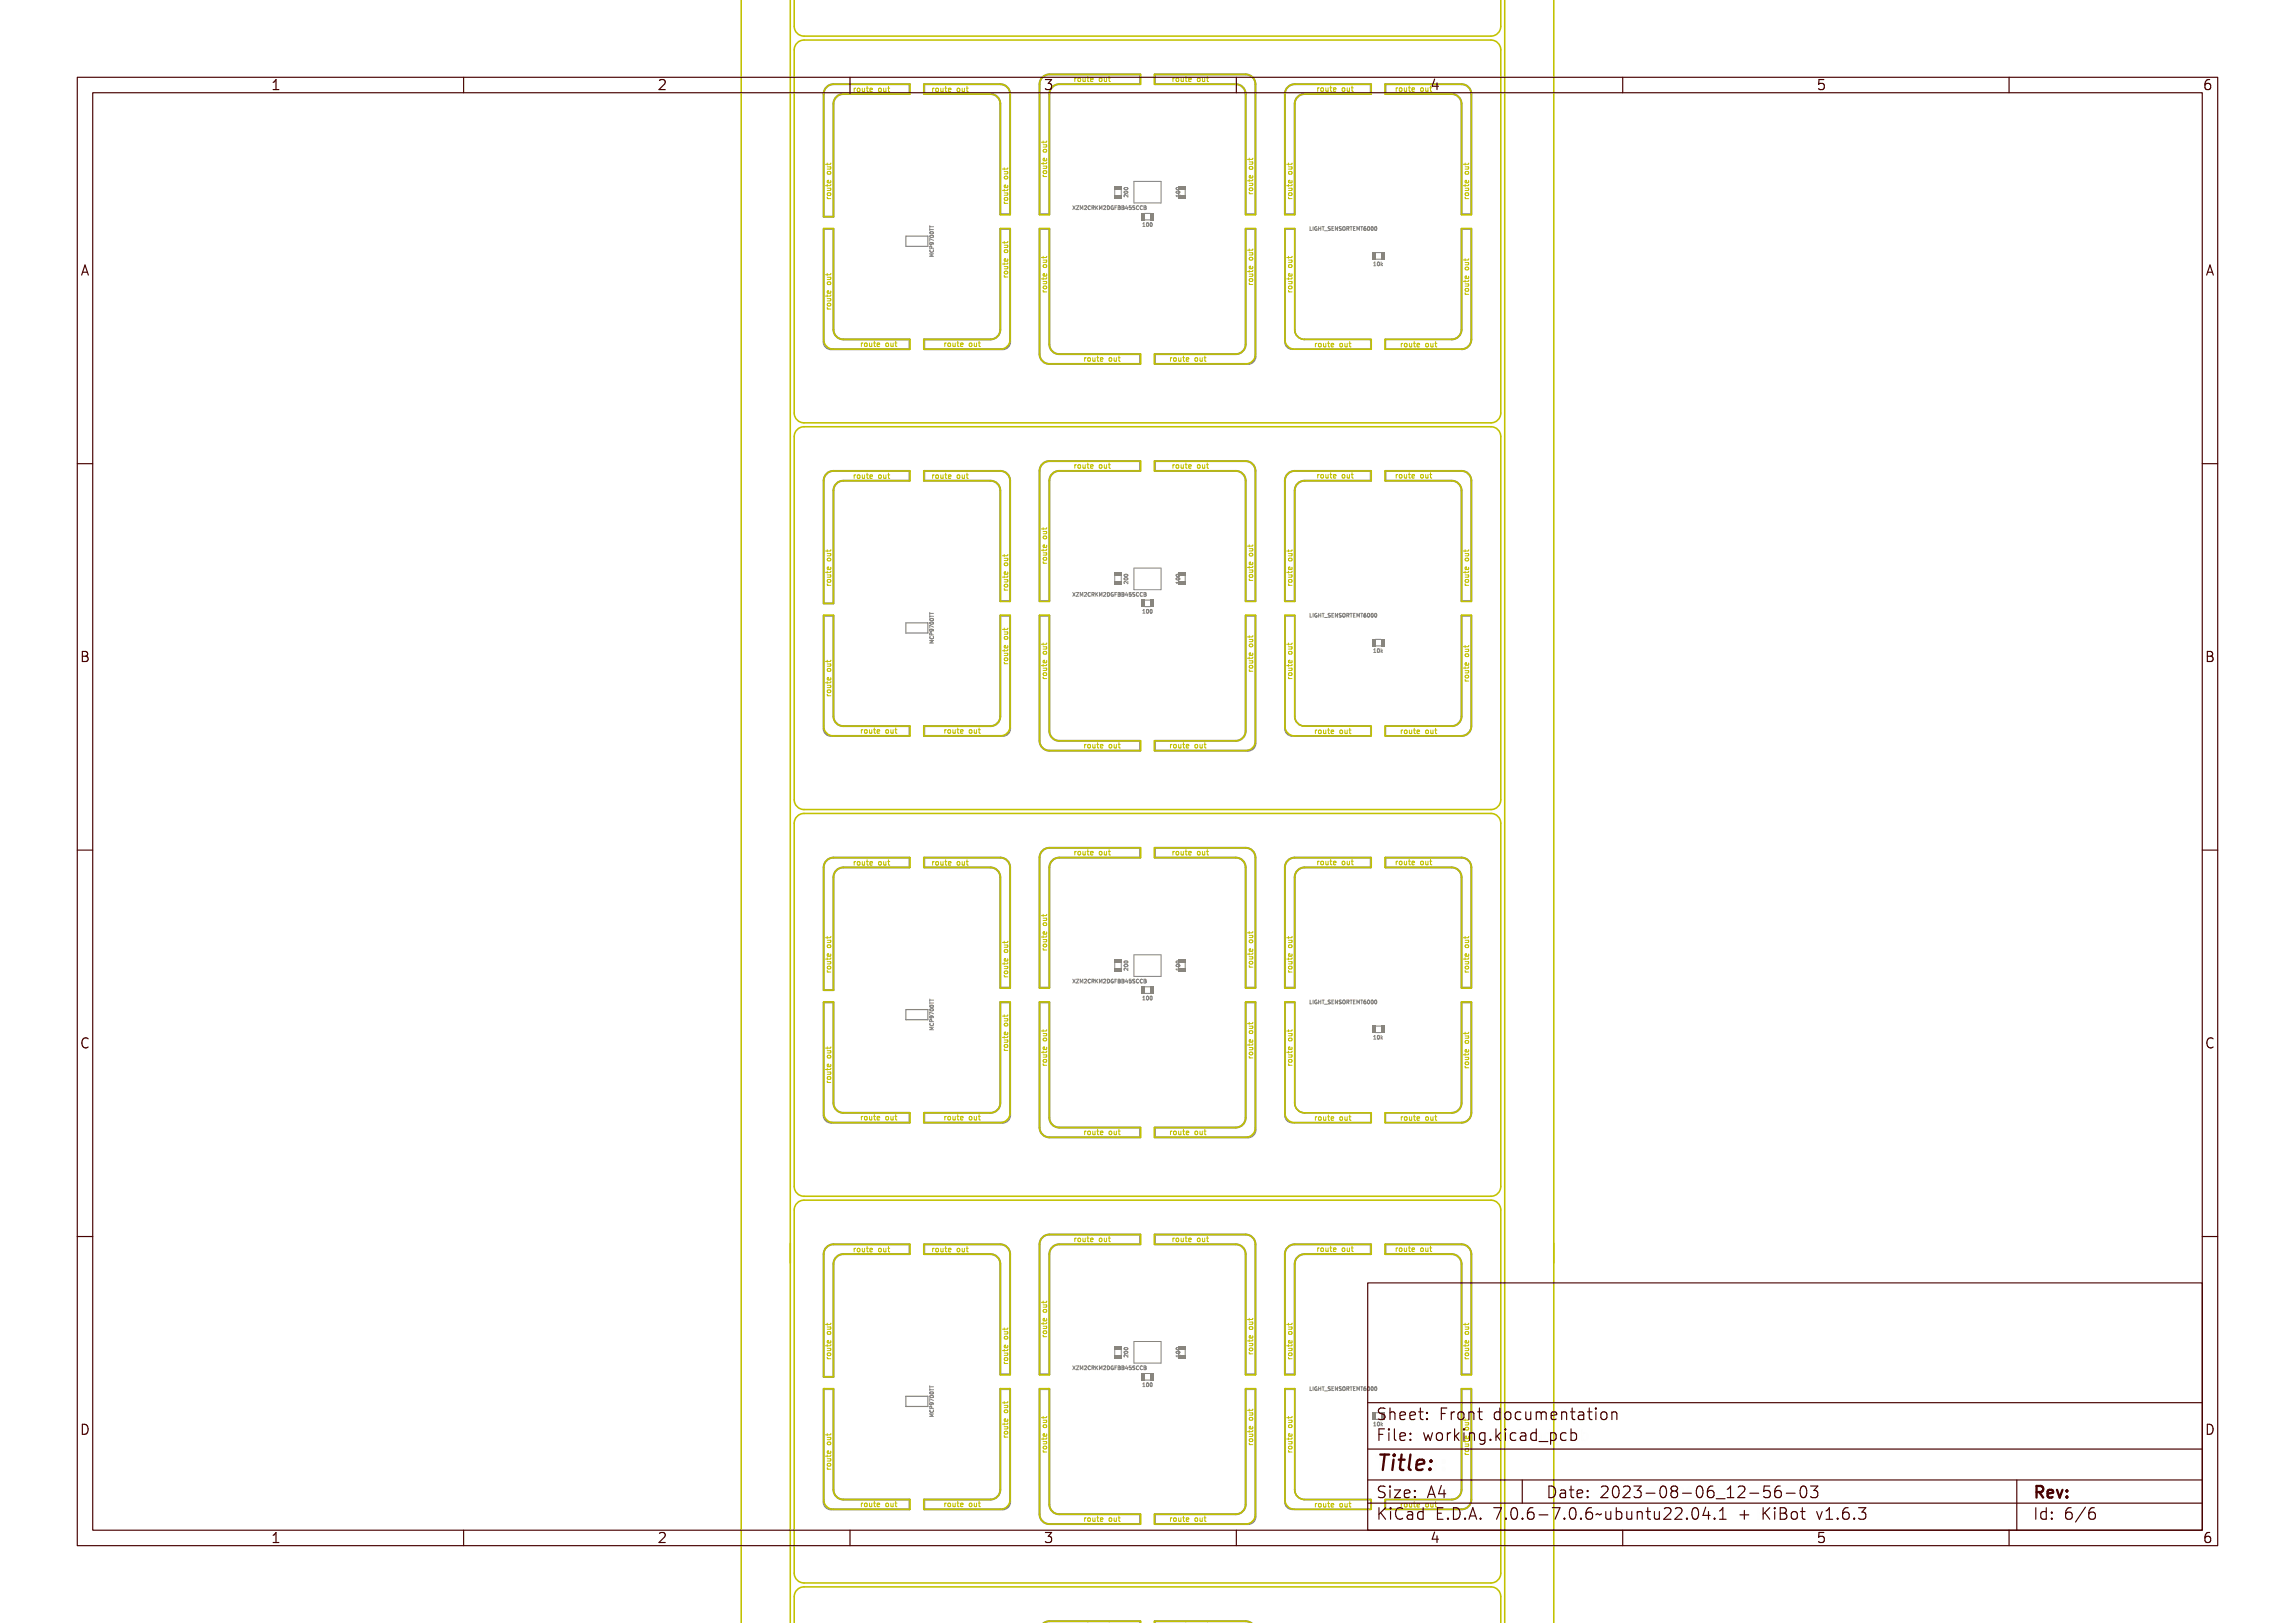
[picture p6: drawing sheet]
<svg xmlns="http://www.w3.org/2000/svg" width="297mm" height="210mm" viewBox="0 0 297 210" stroke-linecap="round" stroke-linejoin="round" font-family="sans-serif">
<defs><g id="words">
<text font-size="2.7" fill="#480000" x="178" y="190.3">Title:</text>
<g font-size="2" fill="#480000">
<text x="178" y="183.7">Sheet: Front documentation</text>
<text x="178" y="186.5">File: working.kicad_pcb</text>
<text x="178" y="193.9">Size: A4</text>
<text x="178" y="196.6">KiCad E.D.A. 7.0.6-7.0.6~ubuntu22.04.1 + KiBot v1.6.3</text>
<text x="200" y="193.9">Date: 2023-08-06_12-56-03</text>
<text x="263" y="196.6">Id: 6/6</text>
<text x="263" y="193.9">Rev:</text>
</g>
<g font-size="1.7" fill="#480000">
<text x="35" y="11.7">1</text>
<text x="85" y="11.7">2</text>
<text x="135" y="11.7">3</text>
<text x="185" y="11.7">4</text>
<text x="235" y="11.7">5</text>
<text x="285" y="11.7">6</text>
<text x="10.5" y="35.7">A</text>
<text x="285.5" y="35.7">A</text>
<text x="10.5" y="85.6">B</text>
<text x="285.5" y="85.6">B</text>
<text x="10.5" y="135.7">C</text>
<text x="285.5" y="135.7">C</text>
<text x="10.5" y="185.6">D</text>
<text x="285.5" y="185.6">D</text>
<text x="35" y="199.7">1</text>
<text x="85" y="199.7">2</text>
<text x="135" y="199.7">3</text>
<text x="185" y="199.7">4</text>
<text x="235" y="199.7">5</text>
<text x="285" y="199.7">6</text>
</g>
<g font-size=".9" fill="#c2c200">
<text x="110.3" y="11.8">route out</text>
<text x="120.5" y="11.8">route out</text>
<text x="138.8" y="10.6">route out</text>
<text x="151.5" y="10.6">route out</text>
<text x="170.3" y="11.9">route out</text>
<text x="180.4" y="11.9">route out</text>
<text x="135.5" y="23.1" transform="rotate(-90 135.5 23.1)">route out</text>
<text x="107.6" y="25.9" transform="rotate(-90 107.6 25.9)">route out</text>
<text x="130.4" y="26.5" transform="rotate(-90 130.4 26.5)">route out</text>
<text x="162.2" y="25.3" transform="rotate(-90 162.2 25.3)">route out</text>
<text x="167.3" y="25.9" transform="rotate(-90 167.3 25.9)">route out</text>
<text x="190.2" y="25.9" transform="rotate(-90 190.2 25.9)">route out</text>
<text x="107.6" y="40.2" transform="rotate(-90 107.6 40.2)">route out</text>
<text x="130.4" y="36.1" transform="rotate(-90 130.4 36.1)">route out</text>
<text x="135.5" y="38" transform="rotate(-90 135.5 38)">route out</text>
<text x="162.2" y="37.1" transform="rotate(-90 162.2 37.1)">route out</text>
<text x="167.3" y="38" transform="rotate(-90 167.3 38)">route out</text>
<text x="190.2" y="38.3" transform="rotate(-90 190.2 38.3)">route out</text>
<text x="111.2" y="44.9">route out</text>
<text x="122" y="44.9">route out</text>
<text x="140.1" y="46.8">route out</text>
<text x="151.2" y="46.8">route out</text>
<text x="170" y="44.9">route out</text>
<text x="181.1" y="44.9">route out</text>
<text x="110.3" y="61.9">route out</text>
<text x="120.5" y="61.9">route out</text>
<text x="138.8" y="60.7">route out</text>
<text x="151.5" y="60.7">route out</text>
<text x="170.3" y="62">route out</text>
<text x="180.4" y="62">route out</text>
<text x="107.6" y="76" transform="rotate(-90 107.6 76)">route out</text>
<text x="130.4" y="76.6" transform="rotate(-90 130.4 76.6)">route out</text>
<text x="135.5" y="73.1" transform="rotate(-90 135.5 73.1)">route out</text>
<text x="162.2" y="75.3" transform="rotate(-90 162.2 75.3)">route out</text>
<text x="167.3" y="76" transform="rotate(-90 167.3 76)">route out</text>
<text x="190.2" y="76" transform="rotate(-90 190.2 76)">route out</text>
<text x="130.4" y="86.1" transform="rotate(-90 130.4 86.1)">route out</text>
<text x="135.5" y="88" transform="rotate(-90 135.5 88)">route out</text>
<text x="162.2" y="87.1" transform="rotate(-90 162.2 87.1)">route out</text>
<text x="167.3" y="88" transform="rotate(-90 167.3 88)">route out</text>
<text x="190.2" y="88.4" transform="rotate(-90 190.2 88.4)">route out</text>
<text x="107.6" y="90.3" transform="rotate(-90 107.6 90.3)">route out</text>
<text x="111.2" y="95">route out</text>
<text x="122" y="95">route out</text>
<text x="170" y="94.9">route out</text>
<text x="181.1" y="94.9">route out</text>
<text x="140.1" y="96.9">route out</text>
<text x="151.2" y="96.9">route out</text>
<text x="110.3" y="111.9">route out</text>
<text x="120.5" y="111.9">route out</text>
<text x="138.8" y="110.7">route out</text>
<text x="151.5" y="110.7">route out</text>
<text x="170.3" y="112">route out</text>
<text x="180.4" y="112">route out</text>
<text x="135.5" y="123.2" transform="rotate(-90 135.5 123.2)">route out</text>
<text x="162.2" y="125.4" transform="rotate(-90 162.2 125.4)">route out</text>
<text x="107.6" y="126" transform="rotate(-90 107.6 126)">route out</text>
<text x="130.4" y="126.6" transform="rotate(-90 130.4 126.6)">route out</text>
<text x="167.3" y="126" transform="rotate(-90 167.3 126)">route out</text>
<text x="190.2" y="126" transform="rotate(-90 190.2 126)">route out</text>
<text x="130.4" y="136.1" transform="rotate(-90 130.4 136.1)">route out</text>
<text x="162.2" y="137.1" transform="rotate(-90 162.2 137.1)">route out</text>
<text x="107.6" y="140.3" transform="rotate(-90 107.6 140.3)">route out</text>
<text x="135.5" y="138.1" transform="rotate(-90 135.5 138.1)">route out</text>
<text x="167.3" y="138.1" transform="rotate(-90 167.3 138.1)">route out</text>
<text x="190.2" y="138.4" transform="rotate(-90 190.2 138.4)">route out</text>
<text x="111.2" y="145">route out</text>
<text x="122" y="145">route out</text>
<text x="140.1" y="146.9">route out</text>
<text x="151.2" y="146.9">route out</text>
<text x="170" y="144.9">route out</text>
<text x="181.1" y="144.9">route out</text>
<text x="110.3" y="162">route out</text>
<text x="120.5" y="162">route out</text>
<text x="138.8" y="160.8">route out</text>
<text x="151.5" y="160.8">route out</text>
<text x="170.3" y="162">route out</text>
<text x="180.4" y="162">route out</text>
<text x="135.5" y="173.2" transform="rotate(-90 135.5 173.2)">route out</text>
<text x="107.6" y="176.1" transform="rotate(-90 107.6 176.1)">route out</text>
<text x="130.4" y="176.7" transform="rotate(-90 130.4 176.7)">route out</text>
<text x="162.2" y="175.4" transform="rotate(-90 162.2 175.4)">route out</text>
<text x="167.3" y="176.1" transform="rotate(-90 167.3 176.1)">route out</text>
<text x="190.2" y="176.1" transform="rotate(-90 190.2 176.1)">route out</text>
<text x="107.6" y="190.3" transform="rotate(-90 107.6 190.3)">route out</text>
<text x="130.4" y="186.2" transform="rotate(-90 130.4 186.2)">route out</text>
<text x="135.5" y="188.1" transform="rotate(-90 135.5 188.1)">route out</text>
<text x="162.2" y="187.2" transform="rotate(-90 162.2 187.2)">route out</text>
<text x="167.3" y="188.1" transform="rotate(-90 167.3 188.1)">route out</text>
<text x="111.2" y="195">route out</text>
<text x="122" y="195">route out</text>
<text x="140.1" y="197">route out</text>
<text x="151.2" y="197">route out</text>
<text x="170" y="195">route out</text>
</g>
<g font-size=".9" fill="#480000">
<text x="190.2" y="188.4" transform="rotate(-90 190.2 188.4)">route out</text>
<text x="181.1" y="195">route out</text>
</g>
<g font-size=".7" fill="#848484">
<text x="140.7" y="27.1">XZM2CRKM2DGFBB45SCCB</text>
<text x="145.9" y="25.5" transform="rotate(-90 145.9 25.5)">200</text>
<text x="147.9" y="29.3">100</text>
<text x="152.7" y="25.5" transform="rotate(-90 152.7 25.5)">100</text>
<text x="170.5" y="29.8">LIGHT_SENSORTEMT6000</text>
<text x="120.8" y="33" transform="rotate(-90 120.8 33)">MCP9700TT</text>
<text x="177.8" y="34.4">10k</text>
<text x="140.7" y="77.1">XZM2CRKM2DGFBB45SCCB</text>
<text x="145.9" y="75.5" transform="rotate(-90 145.9 75.5)">200</text>
<text x="152.7" y="75.5" transform="rotate(-90 152.7 75.5)">100</text>
<text x="120.8" y="83" transform="rotate(-90 120.8 83)">MCP9700TT</text>
<text x="147.9" y="79.3">100</text>
<text x="170.5" y="79.8">LIGHT_SENSORTEMT6000</text>
<text x="177.8" y="84.4">10k</text>
<text x="145.9" y="125.5" transform="rotate(-90 145.9 125.5)">200</text>
<text x="152.7" y="125.5" transform="rotate(-90 152.7 125.5)">100</text>
<text x="140.7" y="127.2">XZM2CRKM2DGFBB45SCCB</text>
<text x="147.9" y="129.4">100</text>
<text x="170.5" y="129.9">LIGHT_SENSORTEMT6000</text>
<text x="120.8" y="133.1" transform="rotate(-90 120.8 133.1)">MCP9700TT</text>
<text x="177.8" y="134.4">10k</text>
<text x="140.7" y="177.2">XZM2CRKM2DGFBB45SCCB</text>
<text x="145.9" y="175.6" transform="rotate(-90 145.9 175.6)">200</text>
<text x="147.9" y="179.4">100</text>
<text x="152.7" y="175.6" transform="rotate(-90 152.7 175.6)">100</text>
<text x="170.5" y="179.9">LIGHT_SENSORTEMT6000</text>
<text x="120.8" y="183.1" transform="rotate(-90 120.8 183.1)">MCP9700TT</text>
<text x="177.8" y="184.5">10k</text>
</g>
</g></defs>
<g fill="none" stroke="#848484" stroke-width=".25">
<path d="M107.1 11.1l.8-.2h9.8v1.3h-8.6a1.27 1.27 0 0 0-1.2 1.2v14.6h-1.3v-15.8l.1-.4zM119.6 10.9h9.9a1.27 1.27 0 0 1 1.2 1.3v15.5h-1.2v-14.3a1.27 1.27 0 0 0-1.3-1.2h-8.6zM134.8 10.1l.6-.4 .4-.1h11.7v1.3h-10.4a1.27 1.27 0 0 0-1.3 1.3v15.5h-1.3v-16.8zM149.5 9.6h11.7a1.27 1.27 0 0 1 1.3 1.3v16.8h-1.3v-15.5a1.27 1.27 0 0 0-1.3-1.3h-10.4zM166.5 11.4l.7-.4 .4-.1h9.8v1.3h-8.6a1.27 1.27 0 0 0-1.2 1.2v14.3h-1.3v-15.5zM179.3 10.9h9.8a1.27 1.27 0 0 1 1.3 1.3v15.5h-1.3v-14.3a1.27 1.27 0 0 0-1.2-1.2h-8.6zM106.6 29.6h1.3v13a1.27 1.27 0 0 0 1.2 1.3h8.6v1.3h-10.2a.95 .95 0 0 1-.9-1zM129.5 29.6h1.2v14.6a.95 .95 0 0 1-.9 1h-10.2v-1.3h8.6a1.27 1.27 0 0 0 1.3-1.3zM134.5 29.6h1.3v15a1.27 1.27 0 0 0 1.3 1.2h10.4v1.3h-11.7a1.27 1.27 0 0 1-1.3-1.3zM161.2 29.6h1.3v16.5a.95 .95 0 0 1-1 1h-12v-1.3h10.4a1.27 1.27 0 0 0 1.3-1.2zM166.3 29.6h1.3M149.5 59.7h11.7a1.27 1.27 0 0 1 1.3 1.2v16.9h-1.3v-15.6a1.27 1.27 0 0 0-1.3-1.3h-10.4z"/>
<path d="M187.9 43.9a1.27 1.27 0 0 0 1.2-1.3v-13h1.3v14.3a1.27 1.27 0 0 1-1.3 1.3M106.6 79.7h1.3v13a1.27 1.27 0 0 0 1.2 1.3h8.6v1.2h-10.2a.95 .95 0 0 1-.9-.9zM107.1 61.2l.8-.3h9.8v1.3h-8.6a1.27 1.27 0 0 0-1.2 1.3v14.6h-1.3v-15.9l.1-.4zM119.6 60.9h9.9a1.27 1.27 0 0 1 1.2 1.3v15.6h-1.2v-14.3a1.27 1.27 0 0 0-1.3-1.3h-8.6zM129.5 79.7h1.2v14.6a.95 .95 0 0 1-.9 .9h-10.2v-1.2h8.6a1.27 1.27 0 0 0 1.3-1.3zM134.5 79.7h1.3v14.9a1.27 1.27 0 0 0 1.3 1.3h10.4v1.2h-11.7a1.27 1.27 0 0 1-1.3-1.2zM134.8 60.2l.6-.5h.4h11.7v1.2h-10.4a1.27 1.27 0 0 0-1.3 1.3v15.6h-1.3v-16.9zM161.2 79.7h1.3v16.5a.95 .95 0 0 1-1 .9h-12v-1.2h10.4a1.27 1.27 0 0 0 1.3-1.3zM166.3 79.7h1.3M166.5 61.5l.7-.5 .4-.1h9.8v1.3h-8.6a1.27 1.27 0 0 0-1.2 1.3v14.3h-1.3v-15.6zM179.3 60.9h9.8a1.27 1.27 0 0 1 1.3 1.3v15.6h-1.3v-14.3a1.27 1.27 0 0 0-1.2-1.3h-8.6zM187.9 94a1.27 1.27 0 0 0 1.2-1.3v-13h1.3v14.3a1.27 1.27 0 0 1-1.3 1.2"/>
<path d="M107.1 111.2l.8-.2h9.8v1.2h-8.6a1.27 1.27 0 0 0-1.2 1.3v14.6h-1.3v-15.9l.1-.4zM119.6 111h9.9a1.27 1.27 0 0 1 1.2 1.2v15.6h-1.2v-14.3a1.27 1.27 0 0 0-1.3-1.3h-8.6zM134.8 110.2l.6-.4 .4-.1h11.7v1.3h-10.4a1.27 1.27 0 0 0-1.3 1.2v15.6h-1.3v-16.8zM149.5 109.7h11.7a1.27 1.27 0 0 1 1.3 1.3v16.8h-1.3v-15.6a1.27 1.27 0 0 0-1.3-1.2h-10.4zM166.8 111.2l.8-.2h9.8v1.2h-8.6a1.27 1.27 0 0 0-1.2 1.3v14.3h-1.3v-15.6v-.4zM179.3 111h9.8a1.27 1.27 0 0 1 1.3 1.2v15.6h-1.3v-14.3a1.27 1.27 0 0 0-1.2-1.3h-8.6zM106.6 129.7h1.3v13a1.27 1.27 0 0 0 1.2 1.3h8.6v1.3h-10.2a.95 .95 0 0 1-.9-1zM129.5 129.7h1.2v14.6a.95 .95 0 0 1-.9 1h-10.2v-1.3h8.6a1.27 1.27 0 0 0 1.3-1.3zM134.5 129.7h1.3v14.9a1.27 1.27 0 0 0 1.3 1.3h10.4v1.3h-11.7a1.27 1.27 0 0 1-1.3-1.3zM161.2 129.7h1.3v16.5a.95 .95 0 0 1-1 1h-12v-1.3h10.4a1.27 1.27 0 0 0 1.3-1.3zM166.3 129.7h1.3M149.5 159.7h11.7a1.27 1.27 0 0 1 1.3 1.3v16.8h-1.3v-15.5a1.27 1.27 0 0 0-1.3-1.3h-10.4z"/>
<path d="M187.9 144a1.27 1.27 0 0 0 1.2-1.3v-13h1.3v14.3a1.27 1.27 0 0 1-1.3 1.3M106.6 179.7h1.3v13.1a1.27 1.27 0 0 0 1.2 1.2h8.6v1.3h-10.2a.95 .95 0 0 1-.9-1zM107.1 161.3l.8-.3h9.8v1.3h-8.6a1.27 1.27 0 0 0-1.2 1.3v14.6h-1.3v-15.9l.1-.4zM119.6 161h9.9a1.27 1.27 0 0 1 1.2 1.3v15.5h-1.2v-14.2a1.27 1.27 0 0 0-1.3-1.3h-8.6zM129.5 179.7h1.2v14.6a.95 .95 0 0 1-.9 1h-10.2v-1.3h8.6a1.27 1.27 0 0 0 1.3-1.2zM134.5 179.7h1.3v15a1.27 1.27 0 0 0 1.3 1.2h10.4v1.3h-11.7a1.27 1.27 0 0 1-1.3-1.3zM134.8 160.3l.6-.5 .4-.1h11.7v1.3h-10.4a1.27 1.27 0 0 0-1.3 1.3v15.5h-1.3v-16.8zM161.2 179.7h1.3v16.6a.95 .95 0 0 1-1 .9h-12v-1.3h10.4a1.27 1.27 0 0 0 1.3-1.2zM166.3 179.7h1.3M166.8 161.3l.8-.3h9.8v1.3h-8.6a1.27 1.27 0 0 0-1.2 1.3v14.2h-1.3v-15.5v-.4zM179.3 161h9.8a1.27 1.27 0 0 1 1.3 1.3v15.5h-1.3v-14.2a1.27 1.27 0 0 0-1.2-1.3h-8.6zM187.9 194a1.27 1.27 0 0 0 1.2-1.2v-13.1h1.3v14.3a1.27 1.27 0 0 1-1.3 1.3"/>
<path d="M135 210.1l.4-.3h.4h11.7v.3M149.5 210.1v-.3h11.7h.4l.4 .3"/>
</g>
<path d="M166.3 29.6v14.6a.95 .95 0 0 0 .9 1h10.2v-1.3h-8.6a1.27 1.27 0 0 1-1.2-1.3v-13M187.9 43.9h-8.6v1.3h9.8M166.3 79.7v14.6a.95 .95 0 0 0 .9 .9h10.2v-1.2h-8.6a1.27 1.27 0 0 1-1.2-1.3v-13M187.9 94h-8.6v1.2h9.8M166.3 129.7v14.6a.95 .95 0 0 0 .9 1h10.2v-1.3h-8.6a1.27 1.27 0 0 1-1.2-1.3v-13M187.9 144h-8.6v1.3h9.8M166.3 179.7v14.6a.95 .95 0 0 0 .9 1h10.2v-1.3h-8.6a1.27 1.27 0 0 1-1.2-1.2v-13.1M187.9 194h-8.6v1.3h9.8" fill="none" stroke="#848484" stroke-width=".2"/>
<g fill="none" stroke="#848484" stroke-width=".13">
<path d="M120.3 32.6h.5l-.4 .1 .2 .1-.2 .1h.4h-.5l.3-.1-.3-.1zM120.3 31.1l.5 .2-.4-.2-.1 .3zM120.3 29.9l.1 .1 .4 .1h-.4l-.1 .1zM120.3 29.5l.1 .1 .4 .1h-.4l-.1 .1zM120.3 29.2v.3M120.3 30.8a.23 .23 0 0 1 .3-.1 .23 .23 0 0 1 .1 .2h-.3zM120.3 30.4a.23 .23 0 0 1 .3-.1 .23 .23 0 0 1 .1 .2h-.3zM120.3 32.2h.1a.18 .18 0 0 0 .2 .3 .17 .17 0 0 0 .1-.3 .22 .22 0 0 1-.2 .4 .22 .22 0 0 1-.2-.4zM120.4 31.9l.1-.1 .1 .3h.2h-.5zM120.4 31.5a.24 .24 0 0 1 .3-.1 .24 .24 0 0 1 .1 .3l-.1-.1-.1-.1a.16 .16 0 0 1 0 .2 .16 .16 0 0 1-.3 0 .16 .16 0 0 1 .1-.2zM120.4 30.8a.18 .18 0 0 1 .2-.1 .18 .18 0 0 1 .1 .2h-.3zM120.4 30.4a.18 .18 0 0 1 .2-.1 .18 .18 0 0 1 .1 .2h-.3z"/>
<path d="M120.4 31.9h.1l.1 .2h-.2zM138.8 26.6l.4 .5M139.2 26.6l-.4 .5M139.3 26.6h.3l-.3 .5h.3M139.8 27.1v-.5l.2 .4 .1-.4v.5M140.5 26.6l-.2 .1M140.6 26.8l-.3 .3h.3M140.7 26.6l.2 .2 .2-.2-.2 .2 .2 .3-.2-.2-.2 .2 .2-.3zM141.1 26.6h.3l-.2 .4 .2 .1h-.3l.3-.4zM141.5 26.6h.1l.1 .3v-.3h.1v.5v-.4l-.1 .2-.1-.2-.1 .4zM141.9 26.6h.1a.18 .18 0 0 1 .2 .2 .18 .18 0 0 1-.2 .2l.2 .1h-.3l.2-.3zM142.3 26.7l.2-.1 .1 .1a.17 .17 0 0 0-.2 .2 .17 .17 0 0 0 .2 .1v.1a.24 .24 0 0 1-.3-.1 .24 .24 0 0 1 0-.3z"/>
<path d="M142.7 26.6h.1a.13 .13 0 0 1 .2 .1 .13 .13 0 0 1-.1 .2l.1 .2-.2-.2-.1 .2zM142.8 26.7h.1v.1h-.1zM143.1 26.6v.2l.3-.2-.2 .2 .2 .3-.2-.2-.1 .2zM143.4 26.6h.1l.1 .3 .1-.3h.1v.5l-.1-.4-.1 .2-.1-.2-.1 .4zM143.9 26.6a.18 .18 0 0 1 .2 .2 .18 .18 0 0 1-.1 .2h-.1l.2 .1h-.2l.2-.3zM144.2 26.6a.25 .25 0 0 1 .4 .3 .25 .25 0 0 1-.4 .2zM144.3 24.5v.7M144.3 26.7a.18 .18 0 0 1 .2 .2 .18 .18 0 0 1-.2 .1zM144.7 26.7l.1-.1 .1 .1a.17 .17 0 0 0-.2 .1 .17 .17 0 0 0 .2 .2l-.1-.1h.1v.2a.23 .23 0 0 1-.3-.1 .23 .23 0 0 1 .1-.3zM145.1 26.6h.2l-.2 .1v.1h.2l-.2 .1v.2zM145.1 24.5v.7M145.4 26.6h.2a.12 .12 0 0 1 .1 .1 .12 .12 0 0 1-.1 .1 .13 .13 0 0 1 .1 .2 .13 .13 0 0 1-.1 .1h-.2z"/>
<path d="M145.5 24.8a.23 .23 0 0 1 .3-.1 .23 .23 0 0 1 .1 .3h-.4zM145.5 24.4a.23 .23 0 0 1 .3-.1 .23 .23 0 0 1 .1 .3h-.4zM145.5 26.9h.1v.1h-.1zM145.5 26.7l.2 .1h-.2zM145.5 25.2l.2-.1 .2 .2v-.2v.3l-.3-.2-.1 .2zM145.5 24.8a.18 .18 0 0 1 .2-.1 .18 .18 0 0 1 .2 .2h-.3zM145.5 24.4a.18 .18 0 0 1 .2 0 .18 .18 0 0 1 .2 .1h-.3zM145.8 26.6h.2a.12 .12 0 0 1 .1 .1 .12 .12 0 0 1-.1 .1 .13 .13 0 0 1 .1 .2 .13 .13 0 0 1-.1 .1h-.2zM145.9 26.9h.1v.1h-.1zM145.9 26.7l.1 .1h-.1zM146.4 26.6h.1v.3v.2l-.1-.1h-.2zM146.4 26.7v.2h-.2z"/>
<path d="M146.6 26.6h.3l-.2 .1v.1a.16 .16 0 0 1 .2 .1 .16 .16 0 0 1-.1 .2 .16 .16 0 0 1-.2-.1 .13 .13 0 0 0 .2 .1 .13 .13 0 0 0 0-.2 .13 .13 0 0 0-.2 0zM147 26.7l.3-.1-.3 .2a.18 .18 0 0 1 .3 .2 .18 .18 0 0 1-.3 .1v-.1h.2v-.1a.15 .15 0 0 1-.2-.1 .15 .15 0 0 1 0-.1zM147.4 26.7l.2-.1 .1 .1a.18 .18 0 0 0-.3 .2 .17 .17 0 0 0 .3 .1v.1a.24 .24 0 0 1-.3-.1 .24 .24 0 0 1 0-.3zM147.8 26.7l.2-.1 .1 .1a.18 .18 0 0 0-.3 .2 .17 .17 0 0 0 .3 .1v.1a.24 .24 0 0 1-.3-.1 .24 .24 0 0 1 0-.3zM148 28.8h.2v.4l.1 .1h-.3l.1-.1v-.3zM148.2 26.6h.1a.12 .12 0 0 1 .2 .1 .12 .12 0 0 1-.1 .1 .13 .13 0 0 1 .1 .2 .13 .13 0 0 1-.2 .1h-.1zM148.2 26.9h.2v.1h-.2zM148.2 26.7l.2 .1h-.2zM148.4 28.8a.23 .23 0 0 1 .3 .3 .23 .23 0 0 1-.3 .2l-.1-.2zM148.5 28.9a.17 .17 0 0 1 .1 .2 .17 .17 0 0 1-.2 .1zM148.8 28.8a.23 .23 0 0 1 .2 .3 .23 .23 0 0 1-.2 .2l-.1-.2zM148.8 28.9a.17 .17 0 0 1 .2 .2 .17 .17 0 0 1-.2 .1z"/>
<path d="M152.2 25.2h.4l.1-.1v.3l-.1-.1h-.3l-.1 .1zM152.2 24.8a.23 .23 0 0 1 .3-.1 .23 .23 0 0 1 .1 .3h-.3zM152.2 24.4a.23 .23 0 0 1 .3-.1 .23 .23 0 0 1 .1 .3h-.3zM152.3 24.8a.18 .18 0 0 1 .2-.1 .18 .18 0 0 1 .1 .2h-.3zM152.3 24.4a.18 .18 0 0 1 .2 0 .18 .18 0 0 1 .1 .1h-.3zM169.5 29.3v.5h.3M169.9 29.3v.5M170.3 29.6h.1M170.4 29.4a.23 .23 0 0 0-.3 .2 .23 .23 0 0 0 .3 .2M170.6 29.3h.1v.4l.2 .1h-.3zM171 29.3h.2l-.1 .1v.3l.1 .1h-.2l.1-.1v-.3zM171.4 29.4l.2-.1 .1 .1a.17 .17 0 0 0-.3 .1 .17 .17 0 0 0 .2 .2l-.1-.1h.2v.2a.23 .23 0 0 1-.4-.1 .23 .23 0 0 1 .1-.3z"/>
<path d="M171.7 29.3l.1 .2h.2l.1-.2v.5l-.1-.2h-.2l-.1 .2zM172.1 29.3h.4l-.2 .1v.4v-.4zM172.5 29.9l.4 .1zM173 29.4l.2-.1-.2 .2a.18 .18 0 0 1 .2 .2 .18 .18 0 0 1-.3 .1l.2-.1v-.1a.15 .15 0 0 1-.2-.1 .15 .15 0 0 1 .1-.1zM173.3 29.3h.3l-.2 .1v.1h.2l-.2 .1v.1l.2 .1h-.3zM173.7 29.3h.1l.1 .4 .1-.4v.5h-.1l-.1-.4-.1 .4zM174.1 29.4l.3-.1-.2 .2a.18 .18 0 0 1 .2 .2 .18 .18 0 0 1-.3 .1l.2-.1v-.1a.15 .15 0 0 1-.2-.1 .15 .15 0 0 1 0-.1zM174.6 29.3a.23 .23 0 0 1 .2 .3 .23 .23 0 0 1-.2 .2l-.1-.2zM174.6 29.4a.17 .17 0 0 1 .1 .2 .17 .17 0 0 1-.1 .1zM174.9 29.3h.1a.13 .13 0 0 1 .2 .1 .13 .13 0 0 1-.1 .2l.1 .2-.2-.2-.1 .2zM174.9 29.4h.2v.1h-.2zM175.2 29.3h.4l-.2 .1v.4v-.4z"/>
<path d="M175.7 29.3h.3l-.3 .1v.1h.2l-.2 .1v.1l.3 .1h-.3zM176 29.3h.1l.1 .3 .1-.3h.1v.5l-.1-.4-.1 .2-.1-.2-.1 .4zM176.4 29.3h.4l-.2 .1v.4v-.4zM176.9 29.4l.2-.1-.2 .1v.2a.15 .15 0 0 1 .2 0 .15 .15 0 0 1-.1 .2 .15 .15 0 0 1-.2-.1zM177.3 29.3a.23 .23 0 0 1 .2 .3 .23 .23 0 0 1-.2 .2l-.1-.2zM177.3 29.4a.17 .17 0 0 1 .2 .2 .17 .17 0 0 1-.2 .1zM177.7 29.3a.23 .23 0 0 1 .2 .3 .23 .23 0 0 1-.2 .2l-.1-.2zM177.7 29.4a.17 .17 0 0 1 .2 .2 .17 .17 0 0 1-.2 .1zM177.8 33.9h.2v.4l.1 .1h-.3l.1-.1v-.3zM178.1 29.3a.23 .23 0 0 1 .2 .3 .23 .23 0 0 1-.2 .2l-.1-.2zM178.1 29.4a.17 .17 0 0 1 .1 .2 .17 .17 0 0 1-.1 .1zM178.3 33.9a.23 .23 0 0 1 .2 .2 .23 .23 0 0 1-.2 .3l-.1-.3z"/>
<path d="M178.3 34a.17 .17 0 0 1 .1 .1 .17 .17 0 0 1-.1 .2zM178.6 33.9l.1 .3 .2-.2-.1 .2 .1 .2-.2-.2-.1 .2zM120.3 79.9l.1 .2h.4h-.4l-.1 .2zM120.3 79.5l.1 .2h.4h-.4l-.1 .2zM120.3 79.2v.3M138.8 76.7l.4 .5M139.2 76.7l-.4 .5M139.3 76.7h.3l-.3 .5h.3M139.8 77.2v-.5l.2 .3 .1-.3v.5M140.5 76.7h-.2M140.6 76.9l-.3 .3h.3M140.7 76.7l.2 .1 .2-.1-.2 .2 .2 .2-.2-.2-.2 .2 .2-.2z"/>
<path d="M141.1 76.7h.3l-.2 .4h.2h-.3l.3-.4zM141.5 76.7h.1l.1 .2v-.2h.1v.4v-.4l-.1 .3-.1-.3-.1 .4zM141.9 76.7h.1a.18 .18 0 0 1 .2 .1 .18 .18 0 0 1-.2 .2v.1h.2h-.3l.2-.3zM142.3 76.7h.2h.1a.17 .17 0 0 0-.2 .2 .17 .17 0 0 0 .2 .2 .24 .24 0 0 1-.3-.1 .24 .24 0 0 1 0-.3zM142.7 76.7h.1a.13 .13 0 0 1 .2 .1 .13 .13 0 0 1-.1 .1l.1 .2-.2-.2-.1 .2zM142.8 76.7h.1v.2h-.1zM143.1 76.7v.2l.3-.2-.2 .2 .2 .2-.2-.2-.1 .2zM143.4 76.7h.1l.1 .2 .1-.2h.1v.4l-.1-.4-.1 .3-.1-.3-.1 .4zM143.9 76.7a.18 .18 0 0 1 .2 .1 .18 .18 0 0 1-.1 .2l-.1 .1h.2h-.2l.2-.3zM144.2 76.7a.25 .25 0 0 1 .4 .2 .25 .25 0 0 1-.4 .2zM144.3 76.7a.18 .18 0 0 1 .2 .2 .18 .18 0 0 1-.2 .2zM144.7 76.7h.1l.1 .1a.17 .17 0 0 0-.2 .1 .17 .17 0 0 0 .2 .2l-.1-.2h.1v.2a.23 .23 0 0 1-.3-.1 .23 .23 0 0 1 .1-.3z"/>
<path d="M145.1 76.7h.2h-.2v.2h.2h-.2v.2zM145.4 76.7h.2a.12 .12 0 0 1 .1 0 .12 .12 0 0 1-.1 .2 .13 .13 0 0 1 .1 .1 .13 .13 0 0 1-.1 .1h-.2zM145.5 74.8a.23 .23 0 0 1 .3-.1 .23 .23 0 0 1 .1 .3h-.4zM145.5 74.4a.23 .23 0 0 1 .3-.1 .23 .23 0 0 1 .1 .3h-.4zM145.5 76.9h.1v.2h-.1zM145.5 76.7l.2 .1-.2 .1zM145.5 75.2h.2l.2 .2v-.2v.2l-.3-.2-.1 .2zM145.5 74.9a.18 .18 0 0 1 .2-.1 .18 .18 0 0 1 .2 .2h-.3zM145.5 74.5a.18 .18 0 0 1 .2-.1 .18 .18 0 0 1 .2 .2h-.3zM145.8 76.7h.2a.12 .12 0 0 1 .1 0 .12 .12 0 0 1-.1 .2 .13 .13 0 0 1 .1 .1 .13 .13 0 0 1-.1 .1h-.2zM145.9 76.9h.1v.2h-.1zM145.9 76.7l.1 .1-.1 .1z"/>
<path d="M146.4 76.7h.1v.3v.1l-.1-.1h-.2zM146.4 76.7v.3h-.2zM146.6 76.7h.3h-.2v.1a.16 .16 0 0 1 .2 .1 .16 .16 0 0 1-.1 .2 .16 .16 0 0 1-.2 0 .13 .13 0 0 0 .2 0 .13 .13 0 0 0 0-.2 .13 .13 0 0 0-.2 0zM146.7 73.5h3.6v2.8h-3.6zM147 76.7h.3l-.3 .1a.18 .18 0 0 1 .3 .2 .18 .18 0 0 1-.3 .1h.2v-.2a.15 .15 0 0 1-.2 0 .15 .15 0 0 1 0-.2zM147.4 76.7h.2h.1a.18 .18 0 0 0-.3 .2 .18 .18 0 0 0 .3 .2 .24 .24 0 0 1-.3-.1 .24 .24 0 0 1 0-.3zM147.8 76.7h.2h.1a.18 .18 0 0 0-.3 .2 .18 .18 0 0 0 .3 .2 .24 .24 0 0 1-.3-.1 .24 .24 0 0 1 0-.3zM148 78.9h.2v.4h.1h-.3h.1v-.4zM148.2 76.7h.1a.12 .12 0 0 1 .2 0 .12 .12 0 0 1-.1 .2 .13 .13 0 0 1 .1 .1 .13 .13 0 0 1-.2 .1h-.1zM148.2 76.9h.2v.2h-.2zM148.2 76.7l.2 .1-.2 .1zM148.4 78.9a.23 .23 0 0 1 .3 .2 .23 .23 0 0 1-.3 .2l-.1-.2z"/>
<path d="M148.5 78.9a.17 .17 0 0 1 .1 .2 .17 .17 0 0 1-.2 .1zM148.8 78.9a.23 .23 0 0 1 .2 .2 .23 .23 0 0 1-.2 .2l-.1-.2zM148.8 78.9a.17 .17 0 0 1 .2 .2 .17 .17 0 0 1-.2 .1zM152.2 75.2h.4l.1-.1v.3l-.1-.1h-.3l-.1 .1zM152.2 74.8a.23 .23 0 0 1 .3-.1 .23 .23 0 0 1 .1 .3h-.3zM152.2 74.4a.23 .23 0 0 1 .3-.1 .23 .23 0 0 1 .1 .3h-.3zM152.3 74.9a.18 .18 0 0 1 .2-.1 .18 .18 0 0 1 .1 .2h-.3zM152.3 74.5a.18 .18 0 0 1 .2-.1 .18 .18 0 0 1 .1 .2h-.3zM169.5 79.4v.5h.3M169.9 79.4v.5M170.3 79.6h.1M170.4 79.4a.23 .23 0 0 0-.3 .2 .23 .23 0 0 0 .3 .2"/>
<path d="M170.6 79.4h.1v.4h.2h-.3zM171 79.4h.2h-.1v.4h.1h-.2h.1v-.4zM171.4 79.4h.2l.1 .1a.17 .17 0 0 0-.3 .1 .17 .17 0 0 0 .2 .2l-.1-.2h.2v.2a.23 .23 0 0 1-.4-.1 .23 .23 0 0 1 .1-.3zM171.7 79.4l.1 .2h.2l.1-.2v.4l-.1-.2h-.2l-.1 .2zM172.1 79.4h.4h-.2v.4v-.4zM172.5 80h.4zM173 79.4h.2l-.2 .1a.18 .18 0 0 1 .2 .2 .18 .18 0 0 1-.3 .1v-.1l.2 .1v-.2a.15 .15 0 0 1-.2 0 .15 .15 0 0 1 .1-.2zM173.3 79.4h.3h-.2v.2h.2h-.2v.2h.2h-.3zM173.7 79.4h.1l.1 .4 .1-.4v.4h-.1l-.1-.4-.1 .4zM174.1 79.4h.3l-.2 .1a.18 .18 0 0 1 .2 .2 .18 .18 0 0 1-.3 .1v-.1l.2 .1v-.2a.15 .15 0 0 1-.2 0 .15 .15 0 0 1 0-.2zM174.6 79.4a.23 .23 0 0 1 .2 .2 .23 .23 0 0 1-.2 .2l-.1-.2zM174.6 79.4a.17 .17 0 0 1 .1 .2 .17 .17 0 0 1-.1 .1z"/>
<path d="M174.9 79.4h.1a.13 .13 0 0 1 .2 .1 .13 .13 0 0 1-.1 .1l.1 .2-.2-.2-.1 .2zM174.9 79.4h.2v.2h-.2zM175.2 79.4h.4h-.2v.4v-.4zM175.7 79.4h.3h-.3v.2h.2h-.2v.2h.3h-.3zM176 79.4h.1l.1 .2 .1-.2h.1v.4l-.1-.4-.1 .3-.1-.3-.1 .4zM176.4 79.4h.4h-.2v.4v-.4zM176.9 79.4h.2l-.2 .1v.1a.15 .15 0 0 1 .2 0 .15 .15 0 0 1-.1 .2 .15 .15 0 0 1-.2-.1zM177.3 79.4a.23 .23 0 0 1 .2 .2 .23 .23 0 0 1-.2 .2l-.1-.2zM177.3 79.4a.17 .17 0 0 1 .2 .2 .17 .17 0 0 1-.2 .1zM177.7 79.4a.23 .23 0 0 1 .2 .2 .23 .23 0 0 1-.2 .2l-.1-.2zM177.7 79.4a.17 .17 0 0 1 .2 .2 .17 .17 0 0 1-.2 .1zM178.1 79.4a.23 .23 0 0 1 .2 .2 .23 .23 0 0 1-.2 .2l-.1-.2z"/>
<path d="M178.1 79.4a.17 .17 0 0 1 .1 .2 .17 .17 0 0 1-.1 .1zM120.3 82.6h.5l-.4 .1 .2 .1-.2 .1 .4 .1h-.5v-.1l.3-.1-.3-.1zM120.3 81.1l.5 .2-.4-.1-.1 .2zM120.3 80.8a.23 .23 0 0 1 .3-.1 .23 .23 0 0 1 .1 .3h-.3zM120.3 80.4a.23 .23 0 0 1 .3-.1 .23 .23 0 0 1 .1 .3h-.3zM120.3 82.3h.1a.17 .17 0 0 0 .2 .2 .17 .17 0 0 0 .1-.2 .22 .22 0 0 1-.2 .3 .22 .22 0 0 1-.2-.3zM120.4 81.9h.1l.1 .2 .2 .1h-.5zM120.4 81.5a.24 .24 0 0 1 .3 0 .24 .24 0 0 1 .1 .3l-.1-.2h-.1a.16 .16 0 0 1 0 .2 .16 .16 0 0 1-.3 0 .16 .16 0 0 1 .1-.3zM120.4 80.8a.18 .18 0 0 1 .2-.1 .18 .18 0 0 1 .1 .2h-.3zM120.4 80.4a.18 .18 0 0 1 .2 0 .18 .18 0 0 1 .1 .1h-.3zM120.4 82h.1l.1 .1h-.2zM177.8 84l.2-.1v.5h.1h-.3h.1v-.4z"/>
<path d="M178.3 83.9a.23 .23 0 0 1 .2 .3 .23 .23 0 0 1-.2 .2l-.1-.2zM178.3 84a.17 .17 0 0 1 .1 .2 .17 .17 0 0 1-.1 .1zM178.6 83.9l.1 .3 .2-.1-.1 .1 .1 .2-.2-.2-.1 .2zM120.3 132.7h.5h-.4l.2 .1-.2 .2h.4h-.5v-.1h.3l-.3-.1zM120.3 131.1l.5 .3-.4-.2-.1 .2zM120.3 129.9l.1 .2 .4 .1h-.4l-.1 .1zM120.3 129.6l.1 .1 .4 .1h-.4l-.1 .1zM120.3 129.3v.3M120.3 130.8a.23 .23 0 0 1 .3-.1 .23 .23 0 0 1 .1 .3h-.3zM120.3 130.4a.23 .23 0 0 1 .3-.1 .23 .23 0 0 1 .1 .3h-.3zM120.3 132.3h.1a.18 .18 0 0 0 .2 .3 .17 .17 0 0 0 .1-.3 .22 .22 0 0 1-.2 .4 .22 .22 0 0 1-.2-.4zM120.4 131.9h.1l.1 .2 .2 .1h-.5z"/>
<path d="M120.4 131.6a.24 .24 0 0 1 .3-.1 .24 .24 0 0 1 .1 .3l-.1-.2h-.1a.16 .16 0 0 1 0 .2 .16 .16 0 0 1-.3 0 .16 .16 0 0 1 .1-.2zM120.4 130.9a.18 .18 0 0 1 .2-.1 .18 .18 0 0 1 .1 .2h-.3zM120.4 130.5a.18 .18 0 0 1 .2-.1 .18 .18 0 0 1 .1 .2h-.3zM120.4 132h.1l.1 .1h-.2zM138.8 126.7l.4 .5M139.2 126.7l-.4 .5M139.3 126.7h.3l-.3 .5h.3M139.8 127.2v-.5l.2 .4 .1-.4v.5M140.5 126.7l-.2 .1M140.6 126.9l-.3 .3h.3M140.7 126.7l.2 .2 .2-.2-.2 .2 .2 .3-.2-.2-.2 .2 .2-.3zM141.1 126.7h.3l-.2 .4 .2 .1h-.3l.3-.4z"/>
<path d="M141.5 126.7h.1l.1 .2v-.2h.1v.5v-.4l-.1 .2-.1-.2-.1 .4zM141.9 126.7h.1a.18 .18 0 0 1 .2 .1 .18 .18 0 0 1-.2 .3l.2 .1h-.3l.2-.4zM142.3 126.8l.2-.1 .1 .1a.17 .17 0 0 0-.2 .1 .17 .17 0 0 0 .2 .2v.1a.24 .24 0 0 1-.3-.1 .24 .24 0 0 1 0-.3zM142.7 126.7h.1a.13 .13 0 0 1 .2 .1 .13 .13 0 0 1-.1 .2l.1 .2-.2-.2-.1 .2zM142.8 126.8h.1v.1h-.1zM143.1 126.7v.2l.3-.2-.2 .2 .2 .3-.2-.3-.1 .3zM143.4 126.7h.1l.1 .2 .1-.2h.1v.5l-.1-.4-.1 .2-.1-.2-.1 .4zM143.9 126.7a.18 .18 0 0 1 .2 .1 .18 .18 0 0 1-.1 .3h-.1l.2 .1h-.2l.2-.4zM144.2 126.7a.25 .25 0 0 1 .4 .2 .25 .25 0 0 1-.4 .3zM144.3 126.8a.18 .18 0 0 1 .2 .1 .18 .18 0 0 1-.2 .2zM144.7 126.8l.1-.1 .1 .1a.17 .17 0 0 0-.2 .1 .17 .17 0 0 0 .2 .2l-.1-.2h.1v.2a.23 .23 0 0 1-.3 0 .23 .23 0 0 1 .1-.3zM145.1 126.7h.2l-.2 .1v.1h.2l-.2 .1v.2z"/>
<path d="M145.4 126.7h.2a.12 .12 0 0 1 .1 .1 .12 .12 0 0 1-.1 .1 .13 .13 0 0 1 .1 .2 .13 .13 0 0 1-.1 .1h-.2zM145.5 124.9a.23 .23 0 0 1 .3-.1 .23 .23 0 0 1 .1 .3h-.4zM145.5 124.5a.23 .23 0 0 1 .3-.1 .23 .23 0 0 1 .1 .3h-.4zM145.5 127h.1v.1h-.1zM145.5 126.8l.2 .1h-.2zM145.5 125.2h.2l.2 .2v-.2v.3l-.3-.2-.1 .2zM145.5 124.9a.18 .18 0 0 1 .2-.1 .18 .18 0 0 1 .2 .2h-.3zM145.5 124.5a.18 .18 0 0 1 .2-.1 .18 .18 0 0 1 .2 .2h-.3zM145.8 126.7h.2a.12 .12 0 0 1 .1 .1 .12 .12 0 0 1-.1 .1 .13 .13 0 0 1 .1 .2 .13 .13 0 0 1-.1 .1h-.2zM145.9 127h.1v.1h-.1zM145.9 126.8l.1 .1h-.1zM146.4 126.7h.1v.3v.2l-.1-.1h-.2z"/>
<path d="M146.4 126.8v.2h-.2zM146.6 126.7h.3l-.2 .1v.1a.16 .16 0 0 1 .2 .1 .16 .16 0 0 1-.1 .2 .16 .16 0 0 1-.2-.1 .13 .13 0 0 0 .2 0 .13 .13 0 0 0 0-.1 .13 .13 0 0 0-.2-.1zM147 126.7h.3l-.3 .2a.18 .18 0 0 1 .3 .2 .18 .18 0 0 1-.3 .1v-.1h.2v-.1a.15 .15 0 0 1-.2-.1 .15 .15 0 0 1 0-.2zM147.4 126.8l.2-.1 .1 .1a.17 .17 0 0 0-.3 .1 .18 .18 0 0 0 .3 .2v.1a.24 .24 0 0 1-.3-.1 .24 .24 0 0 1 0-.3zM147.8 126.8l.2-.1 .1 .1a.17 .17 0 0 0-.3 .1 .18 .18 0 0 0 .3 .2v.1a.24 .24 0 0 1-.3-.1 .24 .24 0 0 1 0-.3zM148 128.9h.2v.4l.1 .1h-.3l.1-.1v-.4zM148.2 126.7h.1a.12 .12 0 0 1 .2 .1 .12 .12 0 0 1-.1 .1 .13 .13 0 0 1 .1 .2 .13 .13 0 0 1-.2 .1h-.1zM148.2 127h.2v.1h-.2zM148.2 126.8l.2 .1h-.2zM148.4 128.9a.23 .23 0 0 1 .3 .2 .23 .23 0 0 1-.3 .3l-.1-.3zM148.5 128.9a.17 .17 0 0 1 .1 .2 .17 .17 0 0 1-.2 .2zM148.8 128.9a.23 .23 0 0 1 .2 .2 .23 .23 0 0 1-.2 .3l-.1-.3z"/>
<path d="M148.8 128.9a.17 .17 0 0 1 .2 .2 .17 .17 0 0 1-.2 .2zM152.2 125.3h.4l.1-.1v.2l-.1-.1h-.3l-.1 .2zM152.2 124.9a.23 .23 0 0 1 .3-.1 .23 .23 0 0 1 .1 .3h-.3zM152.2 124.5a.23 .23 0 0 1 .3-.1 .23 .23 0 0 1 .1 .3h-.3zM152.3 124.9a.18 .18 0 0 1 .2-.1 .18 .18 0 0 1 .1 .2h-.3zM152.3 124.5a.18 .18 0 0 1 .2-.1 .18 .18 0 0 1 .1 .2h-.3zM169.5 129.4v.5h.3M169.9 129.4v.5M170.3 129.7h.1M170.4 129.4a.23 .23 0 0 0-.3 .2 .23 .23 0 0 0 .3 .3M170.6 129.4h.1v.4l.2 .1h-.3zM171 129.4h.2l-.1 .1v.3l.1 .1h-.2l.1-.1v-.3z"/>
<path d="M171.4 129.5l.2-.1 .1 .1a.17 .17 0 0 0-.3 .1 .17 .17 0 0 0 .2 .2l-.1-.2h.2v.2a.23 .23 0 0 1-.4 0 .23 .23 0 0 1 .1-.3zM171.7 129.4l.1 .2h.2l.1-.2v.5l-.1-.2h-.2l-.1 .2zM172.1 129.4h.4l-.2 .1v.4v-.4zM172.5 130h.4zM173 129.4h.2l-.2 .2a.18 .18 0 0 1 .2 .2 .18 .18 0 0 1-.3 .1v-.1h.2v-.1a.15 .15 0 0 1-.2-.1 .15 .15 0 0 1 .1-.2zM173.3 129.4h.3l-.2 .1v.1h.2l-.2 .1v.1l.2 .1h-.3zM173.7 129.4h.1l.1 .4 .1-.4v.5h-.1l-.1-.4-.1 .4zM174.1 129.4h.3l-.2 .2a.18 .18 0 0 1 .2 .2 .18 .18 0 0 1-.3 .1v-.1h.2v-.1a.15 .15 0 0 1-.2-.1 .15 .15 0 0 1 0-.2zM174.6 129.4a.23 .23 0 0 1 .2 .2 .23 .23 0 0 1-.2 .3l-.1-.3zM174.6 129.5a.17 .17 0 0 1 .1 .1 .17 .17 0 0 1-.1 .2zM174.9 129.4h.1a.13 .13 0 0 1 .2 .1 .13 .13 0 0 1-.1 .2l.1 .2-.2-.2-.1 .2zM174.9 129.5h.2v.1h-.2z"/>
<path d="M175.2 129.4h.4l-.2 .1v.4v-.4zM175.7 129.4h.3l-.3 .1v.1h.2l-.2 .1v.1l.3 .1h-.3zM176 129.4h.1l.1 .2 .1-.2h.1v.5l-.1-.4-.1 .2-.1-.2-.1 .4zM176.4 129.4h.4l-.2 .1v.4v-.4zM176.9 129.5l.2-.1-.2 .1v.1a.15 .15 0 0 1 .2 .1 .15 .15 0 0 1-.1 .2 .15 .15 0 0 1-.2-.2zM177.3 129.4a.23 .23 0 0 1 .2 .2 .23 .23 0 0 1-.2 .3l-.1-.3zM177.3 129.5a.17 .17 0 0 1 .2 .1 .17 .17 0 0 1-.2 .2zM177.7 129.4a.23 .23 0 0 1 .2 .2 .23 .23 0 0 1-.2 .3l-.1-.3zM177.7 129.5a.17 .17 0 0 1 .2 .1 .17 .17 0 0 1-.2 .2zM177.8 134h.2v.4h.1h-.3h.1v-.4zM178.1 129.4a.23 .23 0 0 1 .2 .2 .23 .23 0 0 1-.2 .3l-.1-.3zM178.1 129.5a.17 .17 0 0 1 .1 .1 .17 .17 0 0 1-.1 .2z"/>
<path d="M178.3 134a.23 .23 0 0 1 .2 .2 .23 .23 0 0 1-.2 .2l-.1-.2zM178.3 134a.17 .17 0 0 1 .1 .2 .17 .17 0 0 1-.1 .2zM178.6 134l.1 .2 .2-.1-.1 .1 .1 .2-.2-.1-.1 .1zM120.3 180l.1 .1 .4 .1h-.4l-.1 .1zM120.3 179.6l.1 .1 .4 .1h-.4l-.1 .1zM120.3 179.3v.3M138.8 176.7l.4 .5M139.2 176.7l-.4 .5M139.3 176.7h.3l-.3 .5h.3M139.8 177.2v-.5l.2 .4 .1-.4v.5M140.4 176.8h-.1M140.5 176.7l-.1 .1"/>
<path d="M140.6 177l-.3 .2h.3M140.7 176.7l.2 .2 .2-.2-.2 .3 .2 .2-.2-.2-.2 .2 .2-.2zM141.1 176.7h.3l-.2 .5h.2h-.3l.3-.4zM141.5 176.7h.1l.1 .3v-.3h.1v.5v-.4l-.1 .2-.1-.2-.1 .4zM141.9 176.8l.1-.1a.18 .18 0 0 1 .2 .2 .18 .18 0 0 1-.2 .2v.1h.2h-.3l.2-.3zM142.3 176.8l.2-.1 .1 .1a.17 .17 0 0 0-.2 .2 .17 .17 0 0 0 .2 .1v.1a.24 .24 0 0 1-.3-.1 .24 .24 0 0 1 0-.3zM142.7 176.7h.1a.13 .13 0 0 1 .2 .1 .13 .13 0 0 1-.1 .2l.1 .2-.2-.2-.1 .2zM142.8 176.8h.1v.1l-.1 .1zM143.1 176.7v.2l.3-.2-.2 .2 .2 .3-.2-.2-.1 .2zM143.4 176.7h.1l.1 .3 .1-.3h.1v.5l-.1-.4-.1 .2-.1-.2-.1 .4zM143.9 176.8v-.1a.18 .18 0 0 1 .2 .2 .18 .18 0 0 1-.1 .2l-.1 .1h.2h-.2l.2-.3zM144.2 176.7a.25 .25 0 0 1 .4 .3 .25 .25 0 0 1-.4 .2z"/>
<path d="M144.3 176.8a.18 .18 0 0 1 .2 .2 .18 .18 0 0 1-.2 .2zM144.7 176.8l.1-.1 .1 .1a.17 .17 0 0 0-.2 .2 .17 .17 0 0 0 .2 .2l-.1-.2h.1v.2a.23 .23 0 0 1-.3-.1 .23 .23 0 0 1 .1-.3zM145.1 176.7h.2l-.2 .1v.1h.2l-.2 .1v.2zM145.4 176.7h.2a.12 .12 0 0 1 .1 .1 .12 .12 0 0 1-.1 .2 .13 .13 0 0 1 .1 .1 .13 .13 0 0 1-.1 .1h-.2zM145.5 174.9a.23 .23 0 0 1 .3-.1 .23 .23 0 0 1 .1 .3h-.4zM145.5 174.5a.23 .23 0 0 1 .3-.1 .23 .23 0 0 1 .1 .3h-.4zM145.5 177h.1v.1l-.1 .1zM145.5 176.8l.2 .1h-.2zM145.5 175.3h.2l.2 .2v-.3v.3l-.3-.2-.1 .2zM145.5 174.9a.18 .18 0 0 1 .2 0 .18 .18 0 0 1 .2 .1h-.3zM145.5 174.5a.18 .18 0 0 1 .2 0 .18 .18 0 0 1 .2 .2h-.3zM145.8 176.7h.2a.12 .12 0 0 1 .1 .1 .12 .12 0 0 1-.1 .2 .13 .13 0 0 1 .1 .1 .13 .13 0 0 1-.1 .1h-.2z"/>
<path d="M145.9 177h.1v.1l-.1 .1zM145.9 176.8l.1 .1h-.1zM146.4 176.7h.1v.3v.2l-.1-.1h-.2zM146.4 176.8v.2h-.2zM146.6 176.7h.3l-.2 .1v.1a.16 .16 0 0 1 .2 .1 .16 .16 0 0 1-.1 .2 .16 .16 0 0 1-.2-.1 .13 .13 0 0 0 .2 .1 .13 .13 0 0 0 0-.2 .13 .13 0 0 0-.2 0zM147 176.8h.3l-.3 .1a.18 .18 0 0 1 .3 .2 .18 .18 0 0 1-.3 .1l.2-.1v-.1a.15 .15 0 0 1-.2 0 .15 .15 0 0 1 0-.2zM147.4 176.8l.2-.1 .1 .1a.18 .18 0 0 0-.3 .2 .17 .17 0 0 0 .3 .1v.1a.24 .24 0 0 1-.3-.1 .24 .24 0 0 1 0-.3zM147.8 176.8l.2-.1 .1 .1a.18 .18 0 0 0-.3 .2 .17 .17 0 0 0 .3 .1v.1a.24 .24 0 0 1-.3-.1 .24 .24 0 0 1 0-.3zM148 179l.2-.1v.5h.1h-.3h.1v-.4zM148.2 176.7h.1a.12 .12 0 0 1 .2 .1 .12 .12 0 0 1-.1 .2 .13 .13 0 0 1 .1 .1 .13 .13 0 0 1-.2 .1h-.1zM148.2 177h.2v.1l-.2 .1zM148.2 176.8l.2 .1h-.2z"/>
<path d="M148.4 178.9a.23 .23 0 0 1 .3 .3 .23 .23 0 0 1-.3 .2l-.1-.2zM148.5 179a.17 .17 0 0 1 .1 .2 .17 .17 0 0 1-.2 .1zM148.8 178.9a.23 .23 0 0 1 .2 .3 .23 .23 0 0 1-.2 .2l-.1-.2zM148.8 179a.17 .17 0 0 1 .2 .2 .17 .17 0 0 1-.2 .1zM152.2 175.3h.4l.1-.1v.3l-.1-.1h-.3l-.1 .1zM152.2 174.9a.23 .23 0 0 1 .3-.1 .23 .23 0 0 1 .1 .3h-.3zM152.2 174.5a.23 .23 0 0 1 .3-.1 .23 .23 0 0 1 .1 .3h-.3zM152.3 174.9a.18 .18 0 0 1 .2 0 .18 .18 0 0 1 .1 .1h-.3zM152.3 174.5a.18 .18 0 0 1 .2 0 .18 .18 0 0 1 .1 .2h-.3zM169.5 179.4v.5h.3M169.9 179.4v.5M170.3 179.7h.1"/>
<path d="M170.4 179.5a.23 .23 0 0 0-.3 .2 .23 .23 0 0 0 .3 .2M170.6 179.4h.1v.5h.2h-.3zM171 179.4h.2l-.1 .1v.4h.1h-.2h.1v-.4zM171.4 179.5l.2-.1 .1 .1a.18 .18 0 0 0-.3 .2 .17 .17 0 0 0 .2 .2l-.1-.2h.2v.2a.23 .23 0 0 1-.4-.1 .23 .23 0 0 1 .1-.3zM171.7 179.4l.1 .2h.2l.1-.2v.5l-.1-.2h-.2l-.1 .2zM172.1 179.4h.4l-.2 .1v.4v-.4zM173 179.5h.2l-.2 .1a.18 .18 0 0 1 .2 .2 .18 .18 0 0 1-.3 .1v-.1h.2v-.1a.15 .15 0 0 1-.2 0 .15 .15 0 0 1 .1-.2zM173.3 179.4h.3l-.2 .1v.1h.2l-.2 .1v.2h.2h-.3zM173.7 179.4h.1l.1 .4 .1-.4v.5h-.1l-.1-.4-.1 .4zM174.1 179.5h.3l-.2 .1a.18 .18 0 0 1 .2 .2 .18 .18 0 0 1-.3 .1v-.1h.2v-.1a.15 .15 0 0 1-.2 0 .15 .15 0 0 1 0-.2zM174.6 179.4a.23 .23 0 0 1 .2 .3 .23 .23 0 0 1-.2 .2l-.1-.2zM174.6 179.5a.17 .17 0 0 1 .1 .2 .17 .17 0 0 1-.1 .1z"/>
<path d="M174.9 179.4h.1a.13 .13 0 0 1 .2 .1 .13 .13 0 0 1-.1 .2l.1 .2-.2-.2-.1 .2zM174.9 179.5h.2v.1l-.2 .1zM175.2 179.4h.4l-.2 .1v.4v-.4zM175.7 179.4h.3l-.3 .1v.1h.2l-.2 .1v.2h.3h-.3zM176 179.4h.1l.1 .3 .1-.3h.1v.5l-.1-.4-.1 .2-.1-.2-.1 .4zM176.4 179.4h.4l-.2 .1v.4v-.4zM176.9 179.5l.1-.1 .1 .1a.14 .14 0 0 0-.2 0 .14 .14 0 0 0 0 .2 .15 .15 0 0 1 .2 0 .15 .15 0 0 1-.1 .2 .15 .15 0 0 1-.2-.1zM177.3 179.4a.23 .23 0 0 1 .2 .3 .23 .23 0 0 1-.2 .2l-.1-.2zM177.3 179.5a.17 .17 0 0 1 .2 .2 .17 .17 0 0 1-.2 .1zM177.7 179.4a.23 .23 0 0 1 .2 .3 .23 .23 0 0 1-.2 .2l-.1-.2zM177.7 179.5a.17 .17 0 0 1 .2 .2 .17 .17 0 0 1-.2 .1zM178.1 179.4a.23 .23 0 0 1 .2 .3 .23 .23 0 0 1-.2 .2l-.1-.2z"/>
<path d="M178.1 179.5a.17 .17 0 0 1 .1 .2 .17 .17 0 0 1-.1 .1zM120.3 182.7h.5l-.4 .1 .2 .1-.2 .1 .4 .1h-.5v-.1l.3-.1-.3-.1zM120.3 181.2l.5 .2-.4-.1-.1 .2zM120.3 180.9a.23 .23 0 0 1 .3-.1 .23 .23 0 0 1 .1 .3h-.3zM120.3 180.5a.23 .23 0 0 1 .3-.1 .23 .23 0 0 1 .1 .3h-.3zM120.3 182.4h.1a.17 .17 0 0 0 .2 .2 .17 .17 0 0 0 .1-.2 .22 .22 0 0 1-.2 .3 .22 .22 0 0 1-.2-.3zM120.4 182h.1l.1 .2h.2h-.5zM120.4 181.6a.24 .24 0 0 1 .3-.1 .24 .24 0 0 1 .1 .3l-.1-.1-.1-.1a.16 .16 0 0 1 0 .3 .16 .16 0 0 1-.3-.1 .16 .16 0 0 1 .1-.2zM120.4 180.9a.18 .18 0 0 1 .2-.1 .18 .18 0 0 1 .1 .2h-.3zM120.4 180.5a.18 .18 0 0 1 .2-.1 .18 .18 0 0 1 .1 .2h-.3zM120.4 182h.1l.1 .2h-.2zM172.5 180l.4 .1z"/>
<path d="M177.8 184h.2v.4l.1 .1h-.3l.1-.1v-.3zM178.3 184a.23 .23 0 0 1 .2 .2 .23 .23 0 0 1-.2 .3l-.1-.3zM178.3 184.1a.17 .17 0 0 1 .1 .1 .17 .17 0 0 1-.1 .2zM178.6 184l.1 .3 .2-.2-.1 .2 .1 .2-.2-.2-.1 .2z"/>
<circle cx="120.5" cy="31.6" r=".1"/>
<circle cx="120.6" cy="30.4" r=".04"/>
<circle cx="120.6" cy="30.8" r=".04"/>
<circle cx="145.7" cy="24.5" r=".04"/>
<circle cx="145.7" cy="24.9" r=".04"/>
<circle cx="148.5" cy="29.1" r=".04"/>
<circle cx="148.9" cy="29.1" r=".04"/>
<circle cx="152.4" cy="24.5" r=".04"/>
<circle cx="152.4" cy="24.9" r=".04"/>
<circle cx="177" cy="29.6" r=".11"/>
<circle cx="177.4" cy="29.6" r=".04"/>
<circle cx="177.8" cy="29.6" r=".04"/>
<circle cx="178.2" cy="29.6" r=".04"/>
<circle cx="178.3" cy="34.1" r=".04"/>
<circle cx="145.7" cy="74.5" r=".04"/>
<circle cx="145.7" cy="74.9" r=".04"/>
<circle cx="148.5" cy="79.1" r=".04"/>
<circle cx="148.9" cy="79.1" r=".04"/>
<circle cx="152.4" cy="74.5" r=".04"/>
<circle cx="152.4" cy="74.9" r=".04"/>
<circle cx="177" cy="79.7" r=".11"/>
<circle cx="177.4" cy="79.6" r=".04"/>
<circle cx="177.8" cy="79.6" r=".04"/>
<circle cx="178.2" cy="79.6" r=".04"/>
<circle cx="120.5" cy="81.7" r=".1"/>
<circle cx="120.6" cy="80.9" r=".04"/>
<circle cx="120.6" cy="80.5" r=".04"/>
<circle cx="178.3" cy="84.2" r=".04"/>
<circle cx="120.5" cy="131.7" r=".1"/>
<circle cx="120.6" cy="130.9" r=".04"/>
<circle cx="120.6" cy="130.5" r=".04"/>
<circle cx="145.7" cy="124.5" r=".04"/>
<circle cx="145.7" cy="124.9" r=".04"/>
<circle cx="148.5" cy="129.1" r=".04"/>
<circle cx="148.9" cy="129.1" r=".04"/>
<circle cx="152.4" cy="124.5" r=".04"/>
<circle cx="152.4" cy="124.9" r=".04"/>
<circle cx="177" cy="129.7" r=".11"/>
<circle cx="177.4" cy="129.6" r=".04"/>
<circle cx="177.8" cy="129.6" r=".04"/>
<circle cx="178.2" cy="129.6" r=".04"/>
<circle cx="178.3" cy="134.2" r=".04"/>
<circle cx="145.7" cy="174.6" r=".04"/>
<circle cx="145.7" cy="175" r=".04"/>
<circle cx="148.5" cy="179.2" r=".04"/>
<circle cx="148.9" cy="179.2" r=".04"/>
<circle cx="152.4" cy="174.6" r=".04"/>
<circle cx="152.4" cy="175" r=".04"/>
<circle cx="177" cy="179.8" r=".11"/>
<circle cx="177.4" cy="179.7" r=".04"/>
<circle cx="177.8" cy="179.7" r=".04"/>
<circle cx="178.2" cy="179.7" r=".04"/>
<circle cx="120.5" cy="181.7" r=".1"/>
<circle cx="120.6" cy="180.5" r=".04"/>
<circle cx="120.6" cy="180.9" r=".04"/>
<circle cx="178.3" cy="184.2" r=".04"/>
</g>
<path d="M117.2 80.6h2.9v1.3h-2.9z" fill="none" stroke="#848484" stroke-width=".15"/>
<g fill="#848484">
<path d="M144.2 25.2h1v.5h-1z" fill-rule="evenodd"/>
<path d="M144.2 24h1v.5h-1z" fill-rule="evenodd"/>
</g>
<path d="M117.2 130.6h2.9v1.4h-2.9z" fill="none" stroke="#848484" stroke-width=".15"/>
<path d="M148.1 77.6h.8M148.1 78.5h.8" fill="none" stroke="#848484" stroke-width=".13"/>
<g fill="#848484">
<path d="M147.7 77.6h.5v.9h-.5z" fill-rule="evenodd"/>
<path d="M148.8 77.6h.5v.9h-.5z" fill-rule="evenodd"/>
</g>
<path d="M178 82.7h.7M178 83.6h.7" fill="none" stroke="#848484" stroke-width=".13"/>
<g fill="#848484">
<path d="M177.5 82.7h.5v.9h-.5z" fill-rule="evenodd"/>
<path d="M178.7 82.7h.5v.9h-.5z" fill-rule="evenodd"/>
</g>
<path d="M117.2 180.7h2.9v1.3h-2.9z" fill="none" stroke="#848484" stroke-width=".15"/>
<path d="M153.4 174.6v.7" fill="none" stroke="#848484" stroke-width=".13"/>
<g fill="#848484">
<path d="M152.5 174.1h.9v.5h-.9z" fill-rule="evenodd"/>
<path d="M152.5 175.3h.9v.5h-.9z" fill-rule="evenodd"/>
</g>
<path d="M178 32.7h.7M178 33.5h.7" fill="none" stroke="#848484" stroke-width=".13"/>
<g fill="#848484">
<path d="M177.5 32.6h.5v1h-.5z" fill-rule="evenodd"/>
<path d="M178.7 32.6h.5v1h-.5z" fill-rule="evenodd"/>
</g>
<path d="M148.1 177.7h.8M148.1 178.6h.8" fill="none" stroke="#848484" stroke-width=".13"/>
<g fill="#848484">
<path d="M147.7 177.7h.5v.9h-.5z" fill-rule="evenodd"/>
<path d="M148.8 177.7h.5v.9h-.5z" fill-rule="evenodd"/>
</g>
<path d="M144.3 124.6v.7M145.1 124.6v.7" fill="none" stroke="#848484" stroke-width=".13"/>
<g fill="#848484">
<path d="M144.2 125.3h1v.5h-1z" fill-rule="evenodd"/>
<path d="M144.2 124.1h1v.5h-1z" fill-rule="evenodd"/>
</g>
<path d="M144.3 74.5v.8M145.1 74.5v.8M146.7 173.6h3.6v2.8h-3.6z" fill="none" stroke="#848484" stroke-width=".13"/>
<g fill="#848484">
<path d="M144.2 75.2h1v.5h-1z" fill-rule="evenodd"/>
<path d="M144.2 74.1h1v.5h-1z" fill-rule="evenodd"/>
</g>
<path d="M148.1 27.6h.8M148.1 28.5h.8" fill="none" stroke="#848484" stroke-width=".13"/>
<g fill="#848484">
<path d="M147.7 27.6h.5v.9h-.5z" fill-rule="evenodd"/>
<path d="M148.8 27.6h.5v.9h-.5z" fill-rule="evenodd"/>
</g>
<path d="M153.4 24.5v.7" fill="none" stroke="#848484" stroke-width=".13"/>
<g fill="#848484">
<path d="M152.5 24h.9v.5h-.9z" fill-rule="evenodd"/>
<path d="M152.5 25.2h.9v.5h-.9z" fill-rule="evenodd"/>
</g>
<path d="M146.7 23.5h3.6v2.8h-3.6zM153.4 124.6v.7" fill="none" stroke="#848484" stroke-width=".13"/>
<g fill="#848484">
<path d="M152.5 124.1h.9v.5h-.9z" fill-rule="evenodd"/>
<path d="M152.5 125.3h.9v.5h-.9z" fill-rule="evenodd"/>
</g>
<path d="M146.7 123.5h3.6v2.8h-3.6zM144.3 174.6v.7M145.1 174.6v.7" fill="none" stroke="#848484" stroke-width=".13"/>
<g fill="#848484">
<path d="M144.2 175.3h1v.5h-1z" fill-rule="evenodd"/>
<path d="M144.2 174.2h1v.4h-1z" fill-rule="evenodd"/>
</g>
<path d="M148.1 127.7h.8M148.1 128.5h.8" fill="none" stroke="#848484" stroke-width=".13"/>
<g fill="#848484">
<path d="M147.7 127.6h.5v1h-.5z" fill-rule="evenodd"/>
<path d="M148.8 127.6h.5v1h-.5z" fill-rule="evenodd"/>
</g>
<path d="M153.4 74.5v.8" fill="none" stroke="#848484" stroke-width=".13"/>
<g fill="#848484">
<path d="M152.5 74.1h.9v.5h-.9z" fill-rule="evenodd"/>
<path d="M152.5 75.2h.9v.5h-.9z" fill-rule="evenodd"/>
</g>
<path d="M117.2 30.6h2.9v1.3h-2.9z" fill="none" stroke="#848484" stroke-width=".15"/>
<path d="M178 132.8h.7M178 133.6h.7" fill="none" stroke="#848484" stroke-width=".13"/>
<g fill="#848484">
<path d="M177.5 132.7h.5v1h-.5z" fill-rule="evenodd"/>
<path d="M178.7 132.7h.5v1h-.5z" fill-rule="evenodd"/>
</g>
<g fill="none" stroke="#c2c200" stroke-width=".2">
<path d="M95.9 0v210.1M102.3 0v210.1M102.8 0v3.4a1.27 1.27 0 0 0 1.3 1.3h88.9a1.27 1.27 0 0 0 1.2-1.3v-3.4M194.7 0v210.1M201.1 0v210.1M103 5.7l.7-.5h.4h88.9a1.27 1.27 0 0 1 1.2 1.3v46.9a1.27 1.27 0 0 1-1.2 1.3h-88.9a1.27 1.27 0 0 1-1.3-1.3v-46.9zM107.1 11.1l.8-.2h9.9v1.3h-8.7a1.27 1.27 0 0 0-1.2 1.2v14.6h-1.3v-15.8l.1-.4zM119.5 10.9h10a1.27 1.27 0 0 1 1.2 1.3v15.6h-1.2v-14.4a1.27 1.27 0 0 0-1.3-1.2h-8.7zM134.8 10.1l.6-.4 .4-.1h11.8v1.3h-10.5a1.27 1.27 0 0 0-1.3 1.3v15.6h-1.3v-16.9zM149.4 9.6h11.8a1.27 1.27 0 0 1 1.3 1.3v16.9h-1.3v-15.6a1.27 1.27 0 0 0-1.3-1.3h-10.5zM166.5 11.4l.7-.4 .4-.1h9.9v1.3h-8.7a1.27 1.27 0 0 0-1.2 1.2v14.4h-1.3v-15.6zM179.2 10.9h9.9a1.27 1.27 0 0 1 1.3 1.3v15.6h-1.3v-14.4a1.27 1.27 0 0 0-1.2-1.2h-8.7z"/>
<path d="M106.6 29.6h1.3v13a1.27 1.27 0 0 0 1.2 1.3h8.7v1.3h-9.9a1.27 1.27 0 0 1-1.3-1.3zM129.5 29.6h1.2v14.3a1.27 1.27 0 0 1-1.2 1.3h-10v-1.3h8.7a1.27 1.27 0 0 0 1.3-1.3zM134.5 29.6h1.3v15a1.27 1.27 0 0 0 1.3 1.2h10.5v1.3h-11.8a1.27 1.27 0 0 1-1.3-1.3zM161.2 29.6h1.3v16.2a1.27 1.27 0 0 1-1.3 1.3h-11.8v-1.3h10.5a1.27 1.27 0 0 0 1.3-1.2zM166.3 29.6h1.3v13a1.27 1.27 0 0 0 1.2 1.3h8.7v1.3h-9.9a1.27 1.27 0 0 1-1.3-1.3zM189.1 29.6h1.3v14.3a1.27 1.27 0 0 1-1.3 1.3h-9.9v-1.3h8.7a1.27 1.27 0 0 0 1.2-1.3zM103.3 55.5l.8-.3h88.9a1.27 1.27 0 0 1 1.2 1.3v47a1.27 1.27 0 0 1-1.2 1.3h-88.9a1.27 1.27 0 0 1-1.3-1.3v-47v-.4zM149.4 59.7h11.8a1.27 1.27 0 0 1 1.3 1.2v16.9h-1.3v-15.6a1.27 1.27 0 0 0-1.3-1.3h-10.5zM106.6 79.6h1.3v13.1a1.27 1.27 0 0 0 1.2 1.3h8.7v1.2h-9.9a1.27 1.27 0 0 1-1.3-1.2zM107.1 61.2l.8-.3h9.9v1.3h-8.7a1.27 1.27 0 0 0-1.2 1.3v14.6h-1.3v-15.9l.1-.4zM119.5 60.9h10a1.27 1.27 0 0 1 1.2 1.3v15.6h-1.2v-14.3a1.27 1.27 0 0 0-1.3-1.3h-8.7zM129.5 79.6h1.2v14.4a1.27 1.27 0 0 1-1.2 1.2h-10v-1.2h8.7a1.27 1.27 0 0 0 1.3-1.3z"/>
<path d="M134.5 79.6h1.3v15a1.27 1.27 0 0 0 1.3 1.3h10.5v1.2h-11.8a1.27 1.27 0 0 1-1.3-1.2zM134.8 60.2l.6-.5h.4h11.8v1.2h-10.5a1.27 1.27 0 0 0-1.3 1.3v15.6h-1.3v-16.9zM161.2 79.6h1.3v16.3a1.27 1.27 0 0 1-1.3 1.2h-11.8v-1.2h10.5a1.27 1.27 0 0 0 1.3-1.3zM166.3 79.6h1.3v13.1a1.27 1.27 0 0 0 1.2 1.3h8.7v1.2h-9.9a1.27 1.27 0 0 1-1.3-1.2zM166.5 61.5l.7-.5 .4-.1h9.9v1.3h-8.7a1.27 1.27 0 0 0-1.2 1.3v14.3h-1.3v-15.6zM179.2 60.9h9.9a1.27 1.27 0 0 1 1.3 1.3v15.6h-1.3v-14.3a1.27 1.27 0 0 0-1.2-1.3h-8.7zM189.1 79.6h1.3v14.4a1.27 1.27 0 0 1-1.3 1.2h-9.9v-1.2h8.7a1.27 1.27 0 0 0 1.2-1.3zM103.3 105.5l.8-.2h88.9a1.27 1.27 0 0 1 1.2 1.2v47a1.27 1.27 0 0 1-1.2 1.3h-88.9a1.27 1.27 0 0 1-1.3-1.3v-47v-.4zM107.1 111.2l.8-.2h9.9v1.2h-8.7a1.27 1.27 0 0 0-1.2 1.3v14.6h-1.3v-15.9l.1-.4zM119.5 111h10a1.27 1.27 0 0 1 1.2 1.2v15.7h-1.2v-14.4a1.27 1.27 0 0 0-1.3-1.3h-8.7zM134.8 110.2l.6-.4 .4-.1h11.8v1.3h-10.5a1.27 1.27 0 0 0-1.3 1.2v15.7h-1.3v-16.9zM149.4 109.7h11.8a1.27 1.27 0 0 1 1.3 1.3v16.9h-1.3v-15.7a1.27 1.27 0 0 0-1.3-1.2h-10.5z"/>
<path d="M166.8 111.2l.8-.2h9.9v1.2h-8.7a1.27 1.27 0 0 0-1.2 1.3v14.4h-1.3v-15.7v-.4zM179.2 111h9.9a1.27 1.27 0 0 1 1.3 1.2v15.7h-1.3v-14.4a1.27 1.27 0 0 0-1.2-1.3h-8.7zM106.6 129.6h1.3v13.1a1.27 1.27 0 0 0 1.2 1.3h8.7v1.3h-9.9a1.27 1.27 0 0 1-1.3-1.3zM129.5 129.6h1.2v14.4a1.27 1.27 0 0 1-1.2 1.3h-10v-1.3h8.7a1.27 1.27 0 0 0 1.3-1.3zM134.5 129.6h1.3v15a1.27 1.27 0 0 0 1.3 1.3h10.5v1.3h-11.8a1.27 1.27 0 0 1-1.3-1.3zM161.2 129.6h1.3v16.3a1.27 1.27 0 0 1-1.3 1.3h-11.8v-1.3h10.5a1.27 1.27 0 0 0 1.3-1.3zM166.3 129.6h1.3v13.1a1.27 1.27 0 0 0 1.2 1.3h8.7v1.3h-9.9a1.27 1.27 0 0 1-1.3-1.3zM189.1 129.6h1.3v14.4a1.27 1.27 0 0 1-1.3 1.3h-9.9v-1.3h8.7a1.27 1.27 0 0 0 1.2-1.3zM103.3 155.5l.8-.2h88.9a1.27 1.27 0 0 1 1.2 1.3v47a1.27 1.27 0 0 1-1.2 1.2h-88.9a1.27 1.27 0 0 1-1.3-1.2v-47v-.4zM149.4 159.7h11.8a1.27 1.27 0 0 1 1.3 1.3v16.9h-1.3v-15.6a1.27 1.27 0 0 0-1.3-1.3h-10.5zM106.6 179.7h1.3v13.1a1.27 1.27 0 0 0 1.2 1.2h8.7v1.3h-9.9a1.27 1.27 0 0 1-1.3-1.3zM107.1 161.3l.8-.3h9.9v1.3h-8.7a1.27 1.27 0 0 0-1.2 1.3v14.6h-1.3v-15.9l.1-.4z"/>
<path d="M119.5 161h10a1.27 1.27 0 0 1 1.2 1.3v15.6h-1.2v-14.3a1.27 1.27 0 0 0-1.3-1.3h-8.7zM129.5 179.7h1.2v14.3a1.27 1.27 0 0 1-1.2 1.3h-10v-1.3h8.7a1.27 1.27 0 0 0 1.3-1.2zM134.5 179.7h1.3v15a1.27 1.27 0 0 0 1.3 1.2h10.5v1.3h-11.8a1.27 1.27 0 0 1-1.3-1.3zM134.8 160.3l.6-.5 .4-.1h11.8v1.3h-10.5a1.27 1.27 0 0 0-1.3 1.3v15.6h-1.3v-16.9zM161.2 179.7h1.3v16.2a1.27 1.27 0 0 1-1.3 1.3h-11.8v-1.3h10.5a1.27 1.27 0 0 0 1.3-1.2zM166.3 179.7h1.3v13.1a1.27 1.27 0 0 0 1.2 1.2h8.7v1.3h-9.9a1.27 1.27 0 0 1-1.3-1.3zM166.8 161.3l.8-.3h9.9v1.3h-8.7a1.27 1.27 0 0 0-1.2 1.3v14.3h-1.3v-15.6v-.4zM179.2 161h9.9a1.27 1.27 0 0 1 1.3 1.3v15.6h-1.3v-14.3a1.27 1.27 0 0 0-1.2-1.3h-8.7zM189.1 179.7h1.3v14.3a1.27 1.27 0 0 1-1.3 1.3h-9.9v-1.3h8.7a1.27 1.27 0 0 0 1.2-1.2zM102.8 210.1v-3.5a1.27 1.27 0 0 1 1.3-1.3h88.9a1.27 1.27 0 0 1 1.2 1.3v3.5M135 210.1l.4-.3h.4h11.8v.3M149.4 210.1v-.3h11.8h.4l.4 .3"/>
</g>
<g fill="none" stroke="#c2c200" stroke-width=".13">
<path d="M110.5 11.3l.1 .1a.13 .13 0 0 1 .1-.1 .13 .13 0 0 1 .1 .1 .16 .16 0 0 0-.2 0 .16 .16 0 0 0 0 .2v.2h-.1zM111 11.4h.1a.17 .17 0 0 1 .2 .2 .17 .17 0 0 1-.3 .1zM111.5 11.3h.1v.4l.1 .1 .1-.1v-.4h.1v.5h-.1a.16 .16 0 0 1-.2 0 .16 .16 0 0 1-.1-.2zM112.2 11.2v.1h.2l-.2 .1v.3l.2 .1h-.2v-.4h-.2l.2-.1zM112.6 11.4l.3-.1 .1 .3h-.3a.2 .2 0 0 0 .1 .2 .2 .2 0 0 0 .2-.1 .25 .25 0 0 1-.4 .1 .25 .25 0 0 1 0-.4zM112.7 11.4h.2v.1h-.2zM113.8 11.4h.1a.17 .17 0 0 1 .1 .2 .17 .17 0 0 1-.2 .1zM114.3 11.3h.1v.4l.1 .1 .1-.1v-.4h.1v.5h-.1a.16 .16 0 0 1-.2 0 .16 .16 0 0 1-.1-.2zM114.9 11.2h.1v.1h.2l-.2 .1v.3l.2 .1h-.3v-.4h-.1l.1-.1zM120.6 11.3l.1 .1a.13 .13 0 0 1 .2-.1 .13 .13 0 0 1 .1 .1 .16 .16 0 0 0-.2 0 .16 .16 0 0 0-.1 .2v.2h-.1zM121.2 11.4a.17 .17 0 0 1 .2 .2 .17 .17 0 0 1-.2 .1zM121.7 11.3l.1 .4v.1l.2-.1v-.4v.5a.16 .16 0 0 1-.2 0 .16 .16 0 0 1-.1-.2z"/>
<path d="M122.3 11.2h.1v.1h.2l-.2 .1v.3l.2 .1h-.3v-.4h-.1l.1-.1zM122.8 11.4l.3-.1 .1 .3h-.4a.2 .2 0 0 0 .2 .2 .2 .2 0 0 0 .2-.1 .25 .25 0 0 1-.4 .1 .25 .25 0 0 1 0-.4zM122.9 11.4h.1l.1 .1h-.3zM124 11.4a.17 .17 0 0 1 .2 .2 .17 .17 0 0 1-.2 .1zM124.4 11.3h.1v.4l.1 .1 .1-.1v-.4h.1v.5h-.1a.16 .16 0 0 1-.2 0 .16 .16 0 0 1-.1-.2zM125.1 11.2h.1v.1h.2l-.2 .1v.3l.2 .1h-.3v-.4h-.1l.1-.1zM135 18.7h.5v.1a.16 .16 0 0 1 0 .2 .16 .16 0 0 1-.1 .1h-.4v-.1h.5l-.1-.1-.4-.1zM135 18.2l.1 .2h.3l.1-.2v.2l-.4 .1-.1 .1v-.1h-.1v-.1h.1zM135.1 19.4h.4a.17 .17 0 0 1-.2 .2 .17 .17 0 0 1-.2-.2zM139 10.1l.1 .1a.13 .13 0 0 1 .2-.1 .13 .13 0 0 1 .1 .1 .16 .16 0 0 0-.2 0 .16 .16 0 0 0-.1 .2v.2h-.1zM139.6 10.2a.17 .17 0 0 1 .2 .2 .17 .17 0 0 1-.2 .1zM140 10.1h.1v.4l.1 .1 .1-.1v-.4h.1v.5h-.1a.16 .16 0 0 1-.2 0 .16 .16 0 0 1-.1-.2z"/>
<path d="M140.7 10h.1v.1h.2l-.2 .1v.3l.2 .1h-.3v-.4h-.1l.1-.1zM141.2 10.2l.2-.1 .2 .3h-.4a.2 .2 0 0 0 .1 .2 .2 .2 0 0 0 .2-.1 .25 .25 0 0 1-.3 .1 .25 .25 0 0 1 0-.4zM141.3 10.2h.1l.1 .1h-.3zM142.4 10.2a.17 .17 0 0 1 .2 .2 .17 .17 0 0 1-.2 .1zM142.8 10.1h.1v.4l.1 .1 .1-.1v-.4h.1v.5h-.1a.16 .16 0 0 1-.2 0 .16 .16 0 0 1-.1-.2zM143.5 10h.1v.1h.1l-.1 .1v.3l.1 .1h-.2v-.4h-.2l.2-.1zM151.7 10.1l.1 .1a.13 .13 0 0 1 .2-.1 .13 .13 0 0 1 .1 .1 .16 .16 0 0 0-.2 0 .16 .16 0 0 0-.1 .2v.2h-.1zM152.3 10.2a.17 .17 0 0 1 .2 .2 .17 .17 0 0 1-.2 .1zM152.7 10.1h.1v.4l.1 .1 .1-.1v-.4h.1v.5h-.1a.16 .16 0 0 1-.2 0 .16 .16 0 0 1-.1-.2zM153.4 10h.1v.1h.2l-.2 .1v.3l.2 .1h-.3v-.4h-.1l.1-.1zM153.9 10.2l.2-.1 .2 .3h-.4a.2 .2 0 0 0 .1 .2 .2 .2 0 0 0 .2-.1 .25 .25 0 0 1-.3 .1 .25 .25 0 0 1 0-.4zM154 10.2h.1l.1 .1h-.3z"/>
<path d="M155.1 10.2a.17 .17 0 0 1 .2 .2 .17 .17 0 0 1-.2 .1zM155.5 10.1h.1v.4l.1 .1 .1-.1v-.4h.1v.5h-.1a.16 .16 0 0 1-.2 0 .16 .16 0 0 1-.1-.2zM156.2 10h.1v.1h.1l-.1 .1v.3l.1 .1h-.2v-.4h-.2l.2-.1zM170.4 11.4l.2 .1a.13 .13 0 0 1 .1-.1 .13 .13 0 0 1 .1 .1 .16 .16 0 0 0-.2 0 .16 .16 0 0 0-.1 .2v.2h-.1zM171 11.5h.1a.17 .17 0 0 1 .1 .2 .17 .17 0 0 1-.2 .1zM171.5 11.4h.1v.4l.1 .1 .1-.1v-.4h.1v.5l-.1-.1a.16 .16 0 0 1-.2 .1 .16 .16 0 0 1-.1-.2zM172.1 11.3h.1v.1h.2l-.2 .1v.3l.2 .1-.3-.1v-.3h-.1l.1-.1zM172.6 11.5l.3-.1 .1 .2-.4 .1a.2 .2 0 0 0 .2 .1 .2 .2 0 0 0 .2 0 .25 .25 0 0 1-.4 .1 .25 .25 0 0 1 0-.4zM172.7 11.5h.1l.1 .1h-.3zM173.8 11.5a.17 .17 0 0 1 .2 .2 .17 .17 0 0 1-.2 .1zM174.2 11.4h.1v.4l.1 .1 .1-.1v-.4h.1v.5l-.1-.1a.16 .16 0 0 1-.2 .1 .16 .16 0 0 1-.1-.2zM174.9 11.3h.1v.1h.2l-.2 .1v.3l.2 .1-.3-.1v-.3h-.1l.1-.1z"/>
<path d="M180.6 11.4l.1 .1a.13 .13 0 0 1 .2-.1 .13 .13 0 0 1 .1 .1 .16 .16 0 0 0-.2 0 .16 .16 0 0 0-.1 .2v.2h-.1zM181.2 11.5a.17 .17 0 0 1 .2 .2 .17 .17 0 0 1-.2 .1zM181.6 11.4h.1v.4l.1 .1 .1-.1v-.4h.1v.5l-.1-.1a.16 .16 0 0 1-.2 .1 .16 .16 0 0 1-.1-.2zM182.3 11.3h.1v.1h.2l-.2 .1v.3l.2 .1-.3-.1v-.3h-.1l.1-.1zM182.8 11.5l.2-.1 .2 .2-.4 .1a.2 .2 0 0 0 .1 .1 .2 .2 0 0 0 .2 0 .25 .25 0 0 1-.3 .1 .25 .25 0 0 1 0-.4zM182.8 11.5h.2l.1 .1h-.3zM183.9 11.5h.1a.17 .17 0 0 1 .2 .2 .17 .17 0 0 1-.3 .1zM184.4 11.4h.1v.4l.1 .1 .1-.1v-.4h.1v.5l-.1-.1a.16 .16 0 0 1-.2 .1 .16 .16 0 0 1-.1-.2zM185.1 11.3v.1h.2l-.2 .1 .1 .3 .1 .1-.2-.1v-.3h-.2l.2-.1zM107.1 38.7h.5h-.1a.16 .16 0 0 1 .1 .2 .16 .16 0 0 1-.2 .1h-.3l.4-.1v-.1l-.4-.1zM107.1 38.1l.1 .2h.3l.1-.2v.2l-.4 .1-.1 .1v-.1h-.1v-.1h.1zM107.1 35.9h.5l-.1 .1a.16 .16 0 0 1 .1 .2 .16 .16 0 0 1-.2 .1h-.3v-.1h.4v-.2h-.4z"/>
<path d="M107.1 35.3l.1 .2h.3l.1-.2v.2l-.4 .1-.1 .1v-.1h-.1v-.1h.1zM107.1 24.4h.5h-.1a.16 .16 0 0 1 .1 .2 .16 .16 0 0 1-.2 .1h-.3l.4-.1v-.1l-.4-.1zM107.1 23.8l.1 .2h.3l.1-.2v.2l-.4 .1-.1 .1v-.1h-.1v-.1h.1zM107.1 21.6h.5l-.1 .1a.16 .16 0 0 1 .1 .2 .16 .16 0 0 1-.2 .1h-.3v-.1h.4v-.2h-.4zM107.1 21.1l.1 .1h.3l.1-.1v.1l-.4 .1-.1 .2v-.2h-.1v-.1h.1zM107.1 39.7h.1a.16 .16 0 0 0 0 .2 .16 .16 0 0 0 .2 .1h.2v.1h-.5l.1-.1-.1-.1zM107.1 25.4h.1a.16 .16 0 0 0 0 .2 .16 .16 0 0 0 .2 .1h.2v.1h-.5l.1-.1-.1-.1zM107.2 37.6l.2-.1v.4a.2 .2 0 0 0 .1-.2 .2 .2 0 0 0 0-.2 .26 .26 0 0 1 0 .4 .26 .26 0 0 1-.3 0 .26 .26 0 0 1 0-.3zM107.2 23.3l.2-.1v.4a.2 .2 0 0 0 .1-.1 .2 .2 0 0 0 0-.2 .26 .26 0 0 1 0 .3 .26 .26 0 0 1-.3 .1 .26 .26 0 0 1 0-.4zM107.2 37.6h.1v.3l-.1-.1zM107.2 23.4l.1-.1v.3l-.1-.1zM107.2 39.3h.3a.17 .17 0 0 1-.1 .2 .17 .17 0 0 1-.2-.2z"/>
<path d="M107.2 36.5l.3 .1a.17 .17 0 0 1-.1 .2 .18 .18 0 0 1-.2-.3zM107.2 25l.3 .1a.17 .17 0 0 1-.1 .1 .17 .17 0 0 1-.2-.2zM107.2 22.3h.3a.17 .17 0 0 1-.1 .2 .17 .17 0 0 1-.2-.2zM129.9 34.5h.5l-.1 .1a.16 .16 0 0 1 .1 .2 .16 .16 0 0 1-.2 .1h-.3v-.1h.4v-.2h-.4zM129.9 33.9l.1 .2h.3l.1-.2v.2l-.4 .1-.1 .2v-.2h-.1v-.1h.1zM129.9 31.7h.5l-.1 .1a.16 .16 0 0 1 .1 .2 .16 .16 0 0 1-.2 .1h-.3v-.1h.4v-.2h-.4zM129.9 31.2l.1 .2h.3l.1-.2v.2l-.4 .1-.1 .1v-.1h-.1v-.1h.1zM129.9 25h.5h-.1a.16 .16 0 0 1 .1 .3 .16 .16 0 0 1-.2 .1h-.3v-.1l.4-.1v-.1l-.4-.1zM129.9 24.4l.1 .2h.3l.1-.2v.2l-.4 .1-.1 .1v-.1h-.1v-.1h.1zM129.9 22.2h.5l-.1 .1a.16 .16 0 0 1 .1 .2 .16 .16 0 0 1-.2 .1h-.3v-.1h.4v-.2h-.4zM129.9 21.7l.1 .1h.3l.1-.1v.1l-.4 .1-.1 .2v-.2h-.1v-.1h.1zM129.9 35.6h.1a.16 .16 0 0 0 0 .1 .16 .16 0 0 0 .1 .1h.3v.1h-.5l.1-.1-.1-.1z"/>
<path d="M129.9 26h.1a.16 .16 0 0 0 0 .2 .16 .16 0 0 0 .1 .1h.3v.1h-.5l.1-.1-.1-.1zM129.9 33.4h.3v.3a.2 .2 0 0 0 .1-.1 .2 .2 0 0 0 0-.2 .26 .26 0 0 1 0 .3 .26 .26 0 0 1-.3 .1 .26 .26 0 0 1-.1-.4zM129.9 23.9l.3-.1v.4a.2 .2 0 0 0 .1-.1 .2 .2 0 0 0 0-.2 .26 .26 0 0 1 0 .3 .26 .26 0 0 1-.3 .1 .26 .26 0 0 1-.1-.4zM130 33.5l.1-.1v.3l-.1-.1zM130 24l.1-.1v.3l-.1-.1zM130 35.1l.3 .1a.17 .17 0 0 1-.2 .2 .17 .17 0 0 1-.1-.3zM130 32.4h.3a.17 .17 0 0 1-.2 .2 .17 .17 0 0 1-.1-.2zM130 25.6l.3 .1a.17 .17 0 0 1-.2 .1 .17 .17 0 0 1-.1-.2zM130 22.9h.3a.17 .17 0 0 1-.2 .2 .17 .17 0 0 1-.1-.2zM135 36.4h.5v.1a.16 .16 0 0 1 0 .2 .16 .16 0 0 1-.1 .1h-.4v-.1h.5l-.1-.2h-.4zM135 35.9l.1 .2h.3l.1-.2v.2l-.4 .1-.1 .1v-.1h-.1v-.1h.1zM135 33.7h.5a.16 .16 0 0 1 0 .2 .16 .16 0 0 1-.1 .1h-.4l.5-.1-.1-.1-.4-.1z"/>
<path d="M135 33.1l.1 .2h.3l.1-.2v.2l-.4 .1-.1 .1v-.1h-.1v-.1h.1zM135 21.5h.5v.1a.16 .16 0 0 1 0 .2 .16 .16 0 0 1-.1 .1h-.4v-.1h.5l-.1-.2h-.4zM135 21l.1 .2 .3-.1 .1-.1v.1l-.4 .1-.1 .2v-.2h-.1h.1zM135.1 37.5a.16 .16 0 0 0 0 .2 .16 .16 0 0 0 .2 .1h.2h-.5h.1l-.1-.1zM135.1 22.6a.16 .16 0 0 0 0 .2 .16 .16 0 0 0 .2 0h.2v.1h-.5l.1-.1-.1-.1zM135.1 35.3h.2v.4a.2 .2 0 0 0 .2-.2 .2 .2 0 0 0-.1-.2 .26 .26 0 0 1 .1 .4 .26 .26 0 0 1-.4 0 .26 .26 0 0 1 0-.4zM135.1 20.4h.2v.3a.2 .2 0 0 0 .2-.1 .2 .2 0 0 0-.1-.2 .26 .26 0 0 1 .1 .4 .26 .26 0 0 1-.4 0 .26 .26 0 0 1 0-.4zM135.1 35.4h.1v.3l-.1-.1zM135.1 20.5h.1v.2l-.1-.1zM135.1 37.1h.4a.17 .17 0 0 1-.2 .2 .17 .17 0 0 1-.2-.2zM135.1 34.3l.4 .1a.17 .17 0 0 1-.2 .1 .17 .17 0 0 1-.2-.2zM135.1 22.2h.4a.17 .17 0 0 1-.2 .2 .17 .17 0 0 1-.2-.2z"/>
<path d="M161.7 23.7h.5l-.1 .1a.16 .16 0 0 1 .1 .2 .16 .16 0 0 1-.2 .1h-.3v-.1h.4v-.2h-.4zM161.7 23.2l.1 .2h.3l.1-.2v.2l-.4 .1-.1 .1v-.1h-.1v-.1h.1zM161.7 21h.5h-.1a.16 .16 0 0 1 .1 .2 .16 .16 0 0 1-.2 .1h-.3l.4-.1v-.1l-.4-.1zM161.7 20.4l.1 .2h.3l.1-.2v.2l-.4 .1-.1 .1v-.1h-.1v-.1h.1zM161.7 35.5h.5l-.1 .1a.16 .16 0 0 1 .1 .2 .16 .16 0 0 1-.2 .1h-.3v-.1h.4v-.2h-.4zM161.7 34.9l.1 .2h.3l.1-.2v.2l-.4 .1-.1 .1v-.1h-.1v-.1h.1zM161.7 32.7h.5l-.1 .1a.16 .16 0 0 1 .1 .2 .16 .16 0 0 1-.2 .1h-.3v-.1h.4v-.2h-.4zM161.7 32.2l.1 .2 .3-.1 .1-.1v.1l-.4 .1-.1 .2v-.2h-.1h.1zM161.7 24.8h.1a.16 .16 0 0 0 0 .2 .16 .16 0 0 0 .2 .1h.2h-.5h.1l-.1-.1zM161.7 36.5h.1a.16 .16 0 0 0 0 .2 .16 .16 0 0 0 .2 .1h.2v.1h-.5l.1-.1-.1-.1zM161.8 22.6h.2v.4a.2 .2 0 0 0 .2-.2 .2 .2 0 0 0-.1-.2 .26 .26 0 0 1 .1 .4 .26 .26 0 0 1-.4 0 .26 .26 0 0 1 0-.4zM161.8 34.4l.2-.1v.4a.2 .2 0 0 0 .2-.1 .2 .2 0 0 0-.1-.2 .26 .26 0 0 1 .1 .3 .26 .26 0 0 1-.4 .1 .26 .26 0 0 1 0-.4z"/>
<path d="M161.8 22.7h.1v.3l-.1-.1zM161.8 34.5l.1-.1v.3l-.1-.1zM161.8 24.4h.3a.17 .17 0 0 1-.1 .2 .17 .17 0 0 1-.2-.2zM161.8 21.6l.3 .1a.17 .17 0 0 1-.1 .1 .17 .17 0 0 1-.2-.2zM161.8 36.1l.3 .1a.17 .17 0 0 1-.1 .2 .18 .18 0 0 1-.2-.3zM161.8 33.4h.3a.17 .17 0 0 1-.1 .2 .17 .17 0 0 1-.2-.2zM166.8 36.4h.5l-.1 .1a.16 .16 0 0 1 .1 .2 .16 .16 0 0 1-.2 .1h-.3v-.1h.4v-.2h-.4zM166.8 35.9l.1 .2h.3l.1-.2v.2l-.4 .1-.1 .1v-.1h-.1v-.1h.1zM166.8 33.7h.5h-.1a.16 .16 0 0 1 .1 .2 .16 .16 0 0 1-.2 .1h-.3l.4-.1v-.1l-.4-.1zM166.8 33.1l.1 .2h.3l.1-.2v.2l-.4 .1-.1 .1v-.1h-.1v-.1h.1zM166.8 24.4h.5h-.1a.16 .16 0 0 1 .1 .2 .16 .16 0 0 1-.2 .1h-.3l.4-.1v-.1l-.4-.1zM166.8 23.8l.1 .2h.3l.1-.2v.2l-.4 .1-.1 .1v-.1h-.1v-.1h.1z"/>
<path d="M166.8 21.6h.5l-.1 .1a.16 .16 0 0 1 .1 .2 .16 .16 0 0 1-.2 .1h-.3v-.1h.4v-.2h-.4zM166.8 21.1l.1 .1h.3l.1-.1v.1l-.4 .1-.1 .2v-.2h-.1v-.1h.1zM166.8 37.5h.1a.16 .16 0 0 0 0 .2 .16 .16 0 0 0 .1 .1h.3h-.5h.1l-.1-.1zM166.8 25.4h.1a.16 .16 0 0 0 0 .2 .16 .16 0 0 0 .1 .1h.3v.1h-.5l.1-.1-.1-.1zM166.8 35.3h.3v.4a.2 .2 0 0 0 .1-.2 .2 .2 0 0 0 0-.2 .26 .26 0 0 1 0 .4 .26 .26 0 0 1-.3 0 .26 .26 0 0 1-.1-.4zM166.8 23.3l.3-.1v.4a.2 .2 0 0 0 .1-.1 .2 .2 0 0 0 0-.2 .26 .26 0 0 1 0 .3 .26 .26 0 0 1-.3 .1 .26 .26 0 0 1-.1-.4zM166.9 35.4h.1v.3l-.1-.1zM166.9 23.4l.1-.1v.3l-.1-.1zM166.9 37.1h.3a.17 .17 0 0 1-.2 .2 .17 .17 0 0 1-.1-.2zM166.9 34.3l.3 .1a.17 .17 0 0 1-.2 .1 .17 .17 0 0 1-.1-.2zM166.9 25l.3 .1a.17 .17 0 0 1-.2 .1 .17 .17 0 0 1-.1-.2zM166.9 22.3h.3a.17 .17 0 0 1-.2 .2 .17 .17 0 0 1-.1-.2z"/>
<path d="M189.7 24.4h.5h-.1a.16 .16 0 0 1 .1 .2 .16 .16 0 0 1-.2 .1h-.3l.4-.1v-.1l-.4-.1zM189.7 23.8v.2h.3l.2-.2-.1 .2-.4 .1v.1v-.1h-.2v-.1h.2zM189.7 21.6h.5l-.1 .1a.16 .16 0 0 1 .1 .2 .16 .16 0 0 1-.2 .1h-.3v-.1h.4v-.2h-.4zM189.7 21.1v.1h.3l.2-.1-.1 .1-.4 .1v.2v-.2h-.2v-.1h.2zM189.7 36.7h.5l-.1 .1a.16 .16 0 0 1 .1 .2 .16 .16 0 0 1-.2 .1h-.3v-.1h.4v-.1l-.4-.1zM189.7 36.2v.2h.3l.2-.2-.1 .2-.4 .1v.1v-.1h-.2v-.1h.2zM189.7 34h.5l-.1 .1a.16 .16 0 0 1 .1 .2 .16 .16 0 0 1-.2 .1h-.3v-.1h.4v-.2h-.4zM189.7 33.4v.2h.3l.2-.2-.1 .2-.4 .1v.1v-.1h-.2v-.1h.2zM189.7 25.4h.1a.16 .16 0 0 0-.1 .2 .16 .16 0 0 0 .2 .1h.3v.1h-.5l.1-.1-.2-.1zM189.7 37.8h.1a.16 .16 0 0 0-.1 .2 .16 .16 0 0 0 .2 .1h.3v.1h-.5l.1-.1-.2-.1zM189.7 23.3l.2-.1v.4a.2 .2 0 0 0 .2-.1 .2 .2 0 0 0-.1-.2 .26 .26 0 0 1 .1 .3 .26 .26 0 0 1-.4 .1 .26 .26 0 0 1 0-.4zM189.7 35.7l.2-.1v.4a.2 .2 0 0 0 .2-.2 .2 .2 0 0 0-.1-.2 .26 .26 0 0 1 .1 .4 .26 .26 0 0 1-.4 0 .26 .26 0 0 1 0-.3z"/>
<path d="M189.7 23.4l.2-.1v.3l-.2-.1zM189.7 35.7h.2v.3l-.2-.1zM189.8 25l.3 .1a.17 .17 0 0 1-.2 .1 .17 .17 0 0 1-.1-.2zM189.8 22.3h.3a.17 .17 0 0 1-.2 .2 .17 .17 0 0 1-.1-.2zM189.8 37.4h.3a.17 .17 0 0 1-.2 .2 .17 .17 0 0 1-.1-.2zM189.8 34.6l.3 .1a.17 .17 0 0 1-.2 .2 .17 .17 0 0 1-.1-.3zM111.4 44.4l.1 .1a.13 .13 0 0 1 .1-.1 .13 .13 0 0 1 .1 .1 .16 .16 0 0 0-.1 0 .16 .16 0 0 0-.1 .2v.2h-.1zM112 44.5a.17 .17 0 0 1 .2 .2 .17 .17 0 0 1-.2 .1zM112.4 44.4h.1v.4l.1 .1 .1-.1v-.4h.1v.5h-.1a.16 .16 0 0 1-.2 0 .16 .16 0 0 1-.1-.2zM113.1 44.3h.1v.1h.2l-.2 .1v.3l.2 .1-.3-.1v-.3h-.2l.2-.1zM113.6 44.5l.2-.1 .1 .3h-.3a.2 .2 0 0 0 .1 .2 .2 .2 0 0 0 .2-.1 .25 .25 0 0 1-.4 .1 .25 .25 0 0 1 .1-.4zM113.6 44.5h.2l.1 .1h-.3z"/>
<path d="M114.7 44.5h.1a.17 .17 0 0 1 .2 .2 .17 .17 0 0 1-.3 .1zM115.2 44.4h.1v.4l.1 .1 .1-.1v-.4h.1v.5h-.1a.16 .16 0 0 1-.2 0 .16 .16 0 0 1-.1-.2zM115.8 44.3h.1v.1h.2l-.2 .1v.3l.2 .1-.2-.1-.1-.3h-.1l.1-.1zM122.2 44.4l.1 .1a.13 .13 0 0 1 .1-.1 .13 .13 0 0 1 .1 .1 .16 .16 0 0 0-.2 0 .16 .16 0 0 0 0 .2v.2h-.1zM122.8 44.5a.17 .17 0 0 1 .2 .2 .17 .17 0 0 1-.2 .1zM123.2 44.4h.1v.4l.1 .1 .1-.1v-.4h.1v.5h-.1a.16 .16 0 0 1-.2 0 .16 .16 0 0 1-.1-.2zM123.9 44.3h.1v.1h.1l-.1 .1v.3l.1 .1-.2-.1v-.3h-.2l.2-.1zM124.4 44.5l.2-.1 .1 .3h-.3a.2 .2 0 0 0 .1 .2 .2 .2 0 0 0 .2-.1 .25 .25 0 0 1-.4 .1 .25 .25 0 0 1 .1-.4zM124.4 44.5h.2l.1 .1h-.3zM125.5 44.5h.1a.17 .17 0 0 1 .1 .2 .17 .17 0 0 1-.2 .1zM126 44.4h.1v.4l.1 .1 .1-.1v-.4h.1v.5h-.1a.16 .16 0 0 1-.2 0 .16 .16 0 0 1-.1-.2zM126.6 44.3h.1v.1h.2l-.2 .1v.3l.2 .1-.2-.1-.1-.3h-.1l.1-.1z"/>
<path d="M140.3 46.3l.1 .1a.13 .13 0 0 1 .1-.1 .13 .13 0 0 1 .1 .1 .16 .16 0 0 0-.2 0 .16 .16 0 0 0 0 .2v.2h-.1zM140.9 46.4a.17 .17 0 0 1 .2 .2 .17 .17 0 0 1-.2 .1zM141.3 46.3h.1v.4l.1 .1 .1-.1v-.4h.1v.5h-.1a.16 .16 0 0 1-.2 0 .16 .16 0 0 1-.1-.2zM142 46.2h.1v.1h.1l-.1 .1v.3l.1 .1-.2-.1v-.3h-.2l.2-.1zM142.5 46.4l.2-.1 .1 .3h-.3a.2 .2 0 0 0 .1 .2 .2 .2 0 0 0 .2-.1 .25 .25 0 0 1-.4 .1 .25 .25 0 0 1 .1-.4zM142.5 46.4h.2l.1 .1h-.3zM143.6 46.4h.1a.17 .17 0 0 1 .1 .2 .17 .17 0 0 1-.2 .1zM144.1 46.3h.1v.4l.1 .1 .1-.1v-.4h.1v.5h-.1a.16 .16 0 0 1-.2 0 .16 .16 0 0 1-.1-.2zM144.7 46.2h.1v.1h.2l-.2 .1v.3l.2 .1-.2-.1-.1-.3h-.1l.1-.1zM151.4 46.3l.1 .1a.13 .13 0 0 1 .1-.1 .13 .13 0 0 1 .1 .1 .16 .16 0 0 0-.1 0 .16 .16 0 0 0-.1 .2v.2h-.1zM152 46.4a.17 .17 0 0 1 .2 .2 .17 .17 0 0 1-.2 .1zM152.4 46.3h.1v.4l.1 .1 .1-.1v-.4h.1v.5h-.1a.16 .16 0 0 1-.2 0 .16 .16 0 0 1-.1-.2z"/>
<path d="M153.1 46.2h.1v.1h.2l-.2 .1v.3l.2 .1-.3-.1v-.3h-.1l.1-.1zM153.6 46.4l.2-.1 .1 .3h-.3a.2 .2 0 0 0 .1 .2 .2 .2 0 0 0 .2-.1 .25 .25 0 0 1-.4 .1 .25 .25 0 0 1 .1-.4zM153.6 46.4h.2l.1 .1h-.3zM154.7 46.4h.1a.17 .17 0 0 1 .2 .2 .17 .17 0 0 1-.3 .1zM155.2 46.3h.1v.4l.1 .1 .1-.1v-.4h.1v.5h-.1a.16 .16 0 0 1-.2 0 .16 .16 0 0 1-.1-.2zM155.9 46.2v.1h.2l-.2 .1v.3l.2 .1-.2-.1v-.3h-.2l.2-.1zM170.2 44.4h.1a.13 .13 0 0 1 .1-.1 .13 .13 0 0 1 .1 .2 .16 .16 0 0 0-.2-.1 .16 .16 0 0 0-.1 .2v.3zM170.7 44.5l.1-.1a.17 .17 0 0 1 .2 .2 .18 .18 0 0 1-.3 .2zM171.2 44.4h.1v.3l.1 .1 .1-.1v-.3h.1v.5l-.1-.1a.16 .16 0 0 1-.2 .1 .16 .16 0 0 1-.1-.2zM171.9 44.2v.2h.2h-.2v.3l.2 .2-.2-.1v-.4h-.2h.2zM172.3 44.4h.3l.1 .2h-.3a.2 .2 0 0 0 .1 .2 .2 .2 0 0 0 .2 0 .25 .25 0 0 1-.4 0 .25 .25 0 0 1 0-.4zM172.4 44.5l.2-.1v.2h-.2z"/>
<path d="M173.5 44.5v-.1a.17 .17 0 0 1 .2 .2 .17 .17 0 0 1-.2 .2zM174 44.4l.1 .3v.1l.2-.1v-.3v.5v-.1a.16 .16 0 0 1-.2 .1 .16 .16 0 0 1-.1-.2zM174.6 44.2h.1v.2h.2h-.2v.3l.2 .2-.3-.1v-.4h-.1h.1zM181.3 44.4h.1a.13 .13 0 0 1 .1-.1 .13 .13 0 0 1 .1 .2 .16 .16 0 0 0-.2-.1 .16 .16 0 0 0 0 .2v.3h-.1zM181.8 44.5l.1-.1a.17 .17 0 0 1 .2 .2 .18 .18 0 0 1-.3 .2zM182.3 44.4h.1v.3l.1 .1 .1-.1v-.3h.1v.5l-.1-.1a.16 .16 0 0 1-.2 .1 .16 .16 0 0 1-.1-.2zM183 44.2v.2h.2h-.2l.1 .3 .1 .2-.2-.1v-.4h-.2h.2zM183.4 44.4h.3l.1 .2h-.3a.2 .2 0 0 0 .1 .2 .2 .2 0 0 0 .2 0 .25 .25 0 0 1-.4 0 .25 .25 0 0 1 0-.4zM183.5 44.5l.2-.1v.2h-.2zM184.6 44.5l.1-.1a.17 .17 0 0 1 .1 .2 .17 .17 0 0 1-.2 .2zM185.1 44.4h.1v.3l.1 .1 .1-.1v-.3h.1v.5l-.1-.1a.16 .16 0 0 1-.2 .1 .16 .16 0 0 1-.1-.2zM185.7 44.2h.1v.2h.2h-.2v.3l.2 .2-.3-.1v-.4h-.1h.1z"/>
<path d="M107.1 74.4h.5l-.1 .1a.16 .16 0 0 1 .1 .2 .16 .16 0 0 1-.2 .1h-.3v-.1h.4v-.2h-.4zM107.1 73.9l.1 .1h.3l.1-.1v.1l-.4 .1-.1 .2v-.2h-.1v-.1h.1zM107.1 71.6h.5l-.1 .1a.16 .16 0 0 1 .1 .2 .16 .16 0 0 1-.2 .1h-.3v-.1h.4v-.2h-.4zM107.1 71.1l.1 .2h.3l.1-.2v.2l-.4 .1-.1 .1v-.1h-.1v-.1h.1zM107.1 75.5h.1a.16 .16 0 0 0 0 .2 .16 .16 0 0 0 .2 0h.2v.1h-.5l.1-.1-.1-.1zM107.2 73.3h.2v.3a.2 .2 0 0 0 .1-.1 .2 .2 0 0 0 0-.2 .26 .26 0 0 1 0 .4 .26 .26 0 0 1-.3 0 .26 .26 0 0 1 0-.4zM107.2 73.4h.1v.2l-.1-.1zM107.2 75.1h.3a.17 .17 0 0 1-.1 .2 .17 .17 0 0 1-.2-.2zM107.2 72.3h.3a.17 .17 0 0 1-.1 .2 .17 .17 0 0 1-.2-.2zM110.5 61.4h.1a.13 .13 0 0 1 .1 0 .13 .13 0 0 1 .1 .1 .16 .16 0 0 0-.2 0 .16 .16 0 0 0 0 .1v.3h-.1zM111 61.5l.1-.1a.17 .17 0 0 1 .2 .2 .18 .18 0 0 1-.3 .2zM111.5 61.4h.1v.3l.1 .1 .1-.1v-.3h.1v.5l-.1-.1a.16 .16 0 0 1-.2 .1 .16 .16 0 0 1-.1-.2z"/>
<path d="M112.2 61.2v.2h.2h-.2v.4l.2 .1-.2-.1v-.4h-.2h.2zM112.6 61.4h.3l.1 .2h-.3a.2 .2 0 0 0 .1 .2 .2 .2 0 0 0 .2 0 .25 .25 0 0 1-.4 0 .25 .25 0 0 1 0-.4zM112.7 61.5l.2-.1v.2h-.2zM113.8 61.5l.1-.1a.17 .17 0 0 1 .1 .2 .17 .17 0 0 1-.2 .2zM114.3 61.4h.1v.3l.1 .1 .1-.1v-.3h.1v.5l-.1-.1a.16 .16 0 0 1-.2 .1 .16 .16 0 0 1-.1-.2zM114.9 61.2h.1v.2h.2h-.2v.4l.2 .1-.3-.1v-.4h-.1h.1zM120.6 61.4h.1a.13 .13 0 0 1 .2 0 .13 .13 0 0 1 .1 .1 .16 .16 0 0 0-.2 0 .16 .16 0 0 0-.1 .1v.3h-.1zM121.2 61.5v-.1a.17 .17 0 0 1 .2 .2 .17 .17 0 0 1-.2 .2zM121.7 61.4l.1 .3v.1l.2-.1v-.3v.5v-.1a.16 .16 0 0 1-.2 .1 .16 .16 0 0 1-.1-.2zM122.3 61.2h.1v.2h.2h-.2v.4l.2 .1-.3-.1v-.4h-.1h.1zM122.8 61.4h.3l.1 .2h-.4a.2 .2 0 0 0 .2 .2 .2 .2 0 0 0 .2 0 .25 .25 0 0 1-.4 0 .25 .25 0 0 1 0-.4zM122.9 61.5l.1-.1 .1 .2h-.3z"/>
<path d="M124 61.5v-.1a.17 .17 0 0 1 .2 .2 .17 .17 0 0 1-.2 .2zM124.4 61.4h.1v.3l.1 .1 .1-.1v-.3h.1v.5l-.1-.1a.16 .16 0 0 1-.2 .1 .16 .16 0 0 1-.1-.2zM125.1 61.2h.1v.2h.2h-.2v.4l.2 .1-.3-.1v-.4h-.1h.1zM129.9 75h.5l-.1 .1a.16 .16 0 0 1 .1 .2 .16 .16 0 0 1-.2 .1h-.3v-.1h.4v-.2h-.4zM129.9 74.5l.1 .1h.3l.1-.1v.1l-.4 .1-.1 .2v-.2h-.1v-.1h.1zM129.9 72.2h.5l-.1 .1a.16 .16 0 0 1 .1 .2 .16 .16 0 0 1-.2 .1h-.3v-.1h.4v-.1l-.4-.1zM129.9 71.7l.1 .2h.3l.1-.2v.2l-.4 .1-.1 .1v-.1h-.1v-.1h.1zM129.9 76.1h.1a.16 .16 0 0 0 0 .2 .16 .16 0 0 0 .1 0h.3v.1h-.5l.1-.1-.1-.1zM129.9 73.9h.3v.3a.2 .2 0 0 0 .1-.1 .2 .2 0 0 0 0-.2 .26 .26 0 0 1 0 .4 .26 .26 0 0 1-.3 0 .26 .26 0 0 1-.1-.4zM130 74h.1v.2l-.1-.1zM130 75.7h.3a.17 .17 0 0 1-.2 .2 .17 .17 0 0 1-.1-.2zM130 72.9h.3a.17 .17 0 0 1-.2 .2 .17 .17 0 0 1-.1-.2z"/>
<path d="M135 71.5h.5v.1a.16 .16 0 0 1 0 .2 .16 .16 0 0 1-.1 .1h-.4v-.1h.5l-.1-.1-.4-.1zM135 71l.1 .2h.3l.1-.2v.2l-.4 .1-.1 .1v-.1h-.1v-.1h.1zM135 68.8h.5v.1a.16 .16 0 0 1 0 .2 .16 .16 0 0 1-.1 .1h-.4v-.1h.5l-.1-.2h-.4zM135 68.2l.1 .2h.3l.1-.2v.2l-.4 .1-.1 .1v-.1h-.1v-.1h.1zM135.1 72.6a.16 .16 0 0 0 0 .2 .16 .16 0 0 0 .2 .1h.2v.1h-.5l.1-.1-.1-.1zM135.1 70.5l.2-.1v.4a.2 .2 0 0 0 .2-.2 .2 .2 0 0 0-.1-.2 .26 .26 0 0 1 .1 .4 .26 .26 0 0 1-.4 0 .26 .26 0 0 1 0-.3zM135.1 70.5h.1v.3l-.1-.1zM135.1 72.2h.4a.17 .17 0 0 1-.2 .2 .17 .17 0 0 1-.2-.2zM135.1 69.4l.4 .1a.17 .17 0 0 1-.2 .2 .18 .18 0 0 1-.2-.3zM139 60.2h.1a.13 .13 0 0 1 .2 0 .13 .13 0 0 1 .1 .1 .16 .16 0 0 0-.2 0 .16 .16 0 0 0-.1 .1v.3h-.1zM139.6 60.3v-.1a.17 .17 0 0 1 .2 .2 .17 .17 0 0 1-.2 .2zM140 60.2h.1v.3l.1 .1 .1-.1v-.3h.1v.5l-.1-.1a.16 .16 0 0 1-.2 .1 .16 .16 0 0 1-.1-.2z"/>
<path d="M140.7 60h.1v.2h.2h-.2v.4l.2 .1-.3-.1v-.4h-.1h.1zM141.2 60.2h.2l.2 .2h-.4a.2 .2 0 0 0 .1 .2 .2 .2 0 0 0 .2 0 .25 .25 0 0 1-.3 0 .25 .25 0 0 1 0-.4zM141.3 60.3l.1-.1 .1 .2h-.3zM142.4 60.3v-.1a.17 .17 0 0 1 .2 .2 .17 .17 0 0 1-.2 .2zM142.8 60.2h.1v.3l.1 .1 .1-.1v-.3h.1v.5l-.1-.1a.16 .16 0 0 1-.2 .1 .16 .16 0 0 1-.1-.2zM143.5 60h.1v.2h.1h-.1v.4l.1 .1-.2-.1v-.4h-.2h.2zM151.7 60.2h.1a.13 .13 0 0 1 .2 0 .13 .13 0 0 1 .1 .1 .16 .16 0 0 0-.2 0 .16 .16 0 0 0-.1 .1v.3h-.1zM152.3 60.3v-.1a.17 .17 0 0 1 .2 .2 .17 .17 0 0 1-.2 .2zM152.7 60.2h.1v.3l.1 .1 .1-.1v-.3h.1v.5l-.1-.1a.16 .16 0 0 1-.2 .1 .16 .16 0 0 1-.1-.2zM153.4 60h.1v.2h.2h-.2v.4l.2 .1-.3-.1v-.4h-.1h.1zM153.9 60.2h.2l.2 .2h-.4a.2 .2 0 0 0 .1 .2 .2 .2 0 0 0 .2 0 .25 .25 0 0 1-.3 0 .25 .25 0 0 1 0-.4zM154 60.3l.1-.1 .1 .2h-.3z"/>
<path d="M155.1 60.3v-.1a.17 .17 0 0 1 .2 .2 .17 .17 0 0 1-.2 .2zM155.5 60.2h.1v.3l.1 .1 .1-.1v-.3h.1v.5l-.1-.1a.16 .16 0 0 1-.2 .1 .16 .16 0 0 1-.1-.2zM156.2 60h.1v.2h.1h-.1v.4l.1 .1-.2-.1v-.4h-.2h.2zM161.7 73.8h.5l-.1 .1a.16 .16 0 0 1 .1 .2 .16 .16 0 0 1-.2 .1h-.3v-.1l.4-.1v-.1h-.4zM161.7 73.2l.1 .2h.3l.1-.2v.2l-.4 .1-.1 .1v-.1h-.1v-.1h.1zM161.7 71h.5l-.1 .1a.16 .16 0 0 1 .1 .2 .16 .16 0 0 1-.2 .1h-.3v-.1h.4v-.2h-.4zM161.7 70.5l.1 .1h.3l.1-.1v.1l-.4 .1-.1 .2v-.2h-.1v-.1h.1zM161.7 74.8h.1a.16 .16 0 0 0 0 .2 .16 .16 0 0 0 .2 .1h.2v.1h-.5l.1-.1-.1-.1zM161.8 72.7l.2-.1v.4a.2 .2 0 0 0 .2-.1 .2 .2 0 0 0-.1-.2 .26 .26 0 0 1 .1 .3 .26 .26 0 0 1-.4 .1 .26 .26 0 0 1 0-.4zM161.8 72.8l.1-.1v.3l-.1-.1zM161.8 74.4l.3 .1a.17 .17 0 0 1-.1 .1 .17 .17 0 0 1-.2-.2zM161.8 71.7h.3a.17 .17 0 0 1-.1 .2 .17 .17 0 0 1-.2-.2z"/>
<path d="M166.8 74.4h.5l-.1 .1a.16 .16 0 0 1 .1 .2 .16 .16 0 0 1-.2 .1h-.3v-.1h.4v-.2h-.4zM166.8 73.9l.1 .1h.3l.1-.1v.1l-.4 .1-.1 .2v-.2h-.1v-.1h.1zM166.8 71.6h.5l-.1 .1a.16 .16 0 0 1 .1 .2 .16 .16 0 0 1-.2 .1h-.3v-.1h.4v-.2h-.4zM166.8 71.1l.1 .2h.3l.1-.2v.2l-.4 .1-.1 .1v-.1h-.1v-.1h.1zM166.8 75.5h.1a.16 .16 0 0 0 0 .2 .16 .16 0 0 0 .1 0h.3v.1h-.5l.1-.1-.1-.1zM166.8 73.3h.3v.3a.2 .2 0 0 0 .1-.1 .2 .2 0 0 0 0-.2 .26 .26 0 0 1 0 .4 .26 .26 0 0 1-.3 0 .26 .26 0 0 1-.1-.4zM166.9 73.4h.1v.2l-.1-.1zM166.9 75.1h.3a.17 .17 0 0 1-.2 .2 .17 .17 0 0 1-.1-.2zM166.9 72.3h.3a.17 .17 0 0 1-.2 .2 .17 .17 0 0 1-.1-.2zM170.4 61.4l.2 .1a.13 .13 0 0 1 .1-.1 .13 .13 0 0 1 .1 .2 .16 .16 0 0 0-.2-.1 .16 .16 0 0 0-.1 .2v.2h-.1zM171 61.6l.1-.1a.17 .17 0 0 1 .1 .2 .17 .17 0 0 1-.2 .1zM171.5 61.4h.1v.4l.1 .1 .1-.1v-.4h.1v.5h-.1a.16 .16 0 0 1-.2 .1 .16 .16 0 0 1-.1-.2z"/>
<path d="M172.1 61.3h.1v.1h.2l-.2 .1v.3l.2 .1h-.3v-.4h-.1l.1-.1zM172.6 61.5l.3-.1 .1 .3h-.4a.2 .2 0 0 0 .2 .2 .2 .2 0 0 0 .2-.1 .25 .25 0 0 1-.4 .1 .25 .25 0 0 1 0-.4zM172.7 61.5h.1l.1 .2h-.3zM173.8 61.6v-.1a.17 .17 0 0 1 .2 .2 .17 .17 0 0 1-.2 .1zM174.2 61.4h.1v.4l.1 .1 .1-.1v-.4h.1v.5h-.1a.16 .16 0 0 1-.2 .1 .16 .16 0 0 1-.1-.2zM174.9 61.3h.1v.1h.2l-.2 .1v.3l.2 .1h-.3v-.4h-.1l.1-.1zM180.6 61.4l.1 .1a.13 .13 0 0 1 .2-.1 .13 .13 0 0 1 .1 .2 .16 .16 0 0 0-.2-.1 .16 .16 0 0 0-.1 .2v.2h-.1zM181.2 61.6v-.1a.17 .17 0 0 1 .2 .2 .17 .17 0 0 1-.2 .1zM181.6 61.4h.1v.4l.1 .1 .1-.1v-.4h.1v.5h-.1a.16 .16 0 0 1-.2 .1 .16 .16 0 0 1-.1-.2zM182.3 61.3h.1v.1h.2l-.2 .1v.3l.2 .1h-.3v-.4h-.1l.1-.1zM182.8 61.5l.2-.1 .2 .3h-.4a.2 .2 0 0 0 .1 .2 .2 .2 0 0 0 .2-.1 .25 .25 0 0 1-.3 .1 .25 .25 0 0 1 0-.4zM182.8 61.5h.2l.1 .2h-.3z"/>
<path d="M183.9 61.6l.1-.1a.17 .17 0 0 1 .2 .2 .17 .17 0 0 1-.3 .1zM184.4 61.4h.1v.4l.1 .1 .1-.1v-.4h.1v.5h-.1a.16 .16 0 0 1-.2 .1 .16 .16 0 0 1-.1-.2zM185.1 61.3v.1h.2l-.2 .1 .1 .3 .1 .1h-.2v-.4h-.2l.2-.1zM189.7 74.4h.5l-.1 .1a.16 .16 0 0 1 .1 .2 .16 .16 0 0 1-.2 .1h-.3v-.1h.4v-.2h-.4zM189.7 73.9v.1h.3l.2-.1-.1 .1-.4 .1v.2v-.2h-.2v-.1h.2zM189.7 71.6h.5l-.1 .1a.16 .16 0 0 1 .1 .2 .16 .16 0 0 1-.2 .1h-.3v-.1h.4v-.2h-.4zM189.7 71.1v.2h.3l.2-.2-.1 .2-.4 .1v.1v-.1h-.2v-.1h.2zM189.7 75.5h.1a.16 .16 0 0 0-.1 .2 .16 .16 0 0 0 .2 0h.3v.1h-.5l.1-.1-.2-.1zM189.7 73.3h.2v.3a.2 .2 0 0 0 .2-.1 .2 .2 0 0 0-.1-.2 .26 .26 0 0 1 .1 .4 .26 .26 0 0 1-.4 0 .26 .26 0 0 1 0-.4zM189.7 73.4h.2v.2l-.2-.1zM189.8 75.1h.3a.17 .17 0 0 1-.2 .2 .17 .17 0 0 1-.1-.2zM189.8 72.3h.3a.17 .17 0 0 1-.2 .2 .17 .17 0 0 1-.1-.2z"/>
<path d="M107.1 88.7h.5l-.1 .1a.16 .16 0 0 1 .1 .2 .16 .16 0 0 1-.2 .1h-.3v-.1h.4v-.2h-.4zM107.1 88.1l.1 .2h.3l.1-.2v.2l-.4 .1-.1 .2v-.2h-.1v-.1h.1zM107.1 85.9h.5l-.1 .1a.16 .16 0 0 1 .1 .2 .16 .16 0 0 1-.2 .1h-.3v-.1h.4v-.2h-.4zM107.1 85.4l.1 .2h.3l.1-.2v.2h-.4l-.1 .2v-.2h-.1h.1zM107.1 89.8h.1a.16 .16 0 0 0 0 .1 .16 .16 0 0 0 .2 .1h.2v.1h-.5l.1-.1-.1-.1zM107.2 87.6h.2v.3a.2 .2 0 0 0 .1-.1 .2 .2 0 0 0 0-.2 .26 .26 0 0 1 0 .3 .26 .26 0 0 1-.3 .1 .26 .26 0 0 1 0-.4zM107.2 87.7l.1-.1v.3l-.1-.1zM107.2 89.3l.3 .1a.17 .17 0 0 1-.1 .2 .18 .18 0 0 1-.2-.3zM107.2 86.6h.3a.17 .17 0 0 1-.1 .2 .17 .17 0 0 1-.2-.2zM111.4 94.5h.1a.13 .13 0 0 1 .1-.1 .13 .13 0 0 1 .1 .2 .16 .16 0 0 0-.1-.1 .16 .16 0 0 0-.1 .2v.3h-.1zM112 94.6v-.1a.17 .17 0 0 1 .2 .2 .17 .17 0 0 1-.2 .2zM112.4 94.5h.1v.3l.1 .1 .1-.1v-.3h.1v.5l-.1-.1a.16 .16 0 0 1-.2 .1 .16 .16 0 0 1-.1-.2z"/>
<path d="M113.1 94.3h.1v.2h.2h-.2v.4l.2 .1-.3-.1v-.4h-.2h.2zM113.6 94.5h.2l.1 .2h-.3a.2 .2 0 0 0 .1 .2 .2 .2 0 0 0 .2 0 .25 .25 0 0 1-.4 0 .25 .25 0 0 1 .1-.4zM113.6 94.6l.2-.1 .1 .2h-.3zM114.7 94.6l.1-.1a.17 .17 0 0 1 .2 .2 .18 .18 0 0 1-.3 .2zM115.2 94.5h.1v.3l.1 .1 .1-.1v-.3h.1v.5l-.1-.1a.16 .16 0 0 1-.2 .1 .16 .16 0 0 1-.1-.2zM115.8 94.3h.1v.2h.2h-.2v.4l.2 .1-.2-.1-.1-.4h-.1h.1zM122.2 94.5h.1a.13 .13 0 0 1 .1-.1 .13 .13 0 0 1 .1 .2 .16 .16 0 0 0-.2-.1 .16 .16 0 0 0 0 .2v.3h-.1zM122.8 94.6v-.1a.17 .17 0 0 1 .2 .2 .17 .17 0 0 1-.2 .2zM123.2 94.5h.1v.3l.1 .1 .1-.1v-.3h.1v.5l-.1-.1a.16 .16 0 0 1-.2 .1 .16 .16 0 0 1-.1-.2zM123.9 94.3h.1v.2h.1h-.1v.4l.1 .1-.2-.1v-.4h-.2h.2zM124.4 94.5h.2l.1 .2h-.3a.2 .2 0 0 0 .1 .2 .2 .2 0 0 0 .2 0 .25 .25 0 0 1-.4 0 .25 .25 0 0 1 .1-.4zM124.4 94.6l.2-.1 .1 .2h-.3z"/>
<path d="M125.5 94.6l.1-.1a.17 .17 0 0 1 .1 .2 .17 .17 0 0 1-.2 .2zM126 94.5h.1v.3l.1 .1 .1-.1v-.3h.1v.5l-.1-.1a.16 .16 0 0 1-.2 .1 .16 .16 0 0 1-.1-.2zM126.6 94.3h.1v.2h.2h-.2v.4l.2 .1-.2-.1-.1-.4h-.1h.1zM129.9 84.5h.5l-.1 .1a.16 .16 0 0 1 .1 .2 .16 .16 0 0 1-.2 .1h-.3v-.1h.4v-.2h-.4zM129.9 84l.1 .2h.3l.1-.2v.2l-.4 .1-.1 .1v-.1h-.1v-.1h.1zM129.9 81.8h.5h-.1a.16 .16 0 0 1 .1 .2 .16 .16 0 0 1-.2 .1h-.3l.4-.1v-.1l-.4-.1zM129.9 81.2l.1 .2h.3l.1-.2v.2l-.4 .1-.1 .1v-.1h-.1v-.1h.1zM129.9 85.6h.1a.16 .16 0 0 0 0 .2 .16 .16 0 0 0 .1 .1h.3h-.5h.1l-.1-.1zM129.9 83.4h.3v.4a.2 .2 0 0 0 .1-.2 .2 .2 0 0 0 0-.2 .26 .26 0 0 1 0 .4 .26 .26 0 0 1-.3 0 .26 .26 0 0 1-.1-.4zM130 83.5h.1v.3l-.1-.1zM130 85.2h.3a.17 .17 0 0 1-.2 .2 .17 .17 0 0 1-.1-.2zM130 82.4l.3 .1a.17 .17 0 0 1-.2 .1 .17 .17 0 0 1-.1-.2z"/>
<path d="M135 86.5h.5v.1a.16 .16 0 0 1 0 .2 .16 .16 0 0 1-.1 .1h-.4v-.1l.5-.1-.1-.1h-.4zM135 85.9l.1 .2h.3l.1-.2v.2l-.4 .1-.1 .1v-.1h-.1v-.1h.1zM135 83.7h.5v.1a.16 .16 0 0 1 0 .2 .16 .16 0 0 1-.1 .1h-.4v-.1h.5l-.1-.2h-.4zM135 83.2l.1 .1h.3l.1-.1v.1l-.4 .1-.1 .2v-.2h-.1v-.1h.1zM135.1 87.5a.16 .16 0 0 0 0 .2 .16 .16 0 0 0 .2 .1h.2v.1h-.5l.1-.1-.1-.1zM135.1 85.4l.2-.1v.4a.2 .2 0 0 0 .2-.1 .2 .2 0 0 0-.1-.2 .26 .26 0 0 1 .1 .3 .26 .26 0 0 1-.4 .1 .26 .26 0 0 1 0-.4zM135.1 85.5l.1-.1v.3l-.1-.1zM135.1 87.1l.4 .1a.17 .17 0 0 1-.2 .1 .17 .17 0 0 1-.2-.2zM135.1 84.4h.4a.17 .17 0 0 1-.2 .2 .17 .17 0 0 1-.2-.2zM140.3 96.4h.1a.13 .13 0 0 1 .1 0 .13 .13 0 0 1 .1 .1 .16 .16 0 0 0-.2 0 .16 .16 0 0 0 0 .1v.3h-.1zM140.9 96.5v-.1a.17 .17 0 0 1 .2 .2 .17 .17 0 0 1-.2 .2zM141.3 96.4h.1v.3l.1 .1 .1-.1v-.3h.1v.5l-.1-.1a.16 .16 0 0 1-.2 .1 .16 .16 0 0 1-.1-.2z"/>
<path d="M142 96.2h.1v.2h.1h-.1v.4l.1 .1-.2-.1v-.4h-.2h.2zM142.5 96.4h.2l.1 .2h-.3a.2 .2 0 0 0 .1 .2 .2 .2 0 0 0 .2 0 .25 .25 0 0 1-.4 0 .25 .25 0 0 1 .1-.4zM142.5 96.5l.2-.1 .1 .2h-.3zM143.6 96.5l.1-.1a.17 .17 0 0 1 .1 .2 .17 .17 0 0 1-.2 .2zM144.1 96.4h.1v.3l.1 .1 .1-.1v-.3h.1v.5l-.1-.1a.16 .16 0 0 1-.2 .1 .16 .16 0 0 1-.1-.2zM144.7 96.2h.1v.2h.2h-.2v.4l.2 .1-.2-.1-.1-.4h-.1h.1zM151.4 96.4h.1a.13 .13 0 0 1 .1 0 .13 .13 0 0 1 .1 .1 .16 .16 0 0 0-.1 0 .16 .16 0 0 0-.1 .1v.3h-.1zM152 96.5v-.1a.17 .17 0 0 1 .2 .2 .17 .17 0 0 1-.2 .2zM152.4 96.4h.1v.3l.1 .1 .1-.1v-.3h.1v.5l-.1-.1a.16 .16 0 0 1-.2 .1 .16 .16 0 0 1-.1-.2zM153.1 96.2h.1v.2h.2h-.2v.4l.2 .1-.3-.1v-.4h-.1h.1zM153.6 96.4h.2l.1 .2h-.3a.2 .2 0 0 0 .1 .2 .2 .2 0 0 0 .2 0 .25 .25 0 0 1-.4 0 .25 .25 0 0 1 .1-.4zM153.6 96.5l.2-.1 .1 .2h-.3z"/>
<path d="M154.7 96.5l.1-.1a.17 .17 0 0 1 .2 .2 .18 .18 0 0 1-.3 .2zM155.2 96.4h.1v.3l.1 .1 .1-.1v-.3h.1v.5l-.1-.1a.16 .16 0 0 1-.2 .1 .16 .16 0 0 1-.1-.2zM155.9 96.2v.2h.2h-.2v.4l.2 .1-.2-.1v-.4h-.2h.2zM161.7 85.5h.5l-.1 .1a.16 .16 0 0 1 .1 .2 .16 .16 0 0 1-.2 .1h-.3v-.1h.4v-.2h-.4zM161.7 85l.1 .2h.3l.1-.2v.2h-.4l-.1 .2v-.2h-.1h.1zM161.7 82.7h.5l-.1 .1a.16 .16 0 0 1 .1 .2 .16 .16 0 0 1-.2 .1h-.3v-.1h.4v-.1l-.4-.1zM161.7 82.2l.1 .2h.3l.1-.2v.2l-.4 .1-.1 .1v-.1h-.1v-.1h.1zM161.7 86.6h.1a.16 .16 0 0 0 0 .2 .16 .16 0 0 0 .2 0h.2v.1h-.5l.1-.1-.1-.1zM161.8 84.4h.2v.3a.2 .2 0 0 0 .2-.1 .2 .2 0 0 0-.1-.2 .26 .26 0 0 1 .1 .4 .26 .26 0 0 1-.4 0 .26 .26 0 0 1 0-.4zM161.8 84.5h.1v.2l-.1-.1zM161.8 86.2h.3a.17 .17 0 0 1-.1 .2 .17 .17 0 0 1-.2-.2zM161.8 83.4h.3a.17 .17 0 0 1-.1 .2 .17 .17 0 0 1-.2-.2z"/>
<path d="M166.8 86.5h.5l-.1 .1a.16 .16 0 0 1 .1 .2 .16 .16 0 0 1-.2 .1h-.3v-.1l.4-.1v-.1h-.4zM166.8 85.9l.1 .2h.3l.1-.2v.2l-.4 .1-.1 .1v-.1h-.1v-.1h.1zM166.8 83.7h.5l-.1 .1a.16 .16 0 0 1 .1 .2 .16 .16 0 0 1-.2 .1h-.3v-.1h.4v-.2h-.4zM166.8 83.2l.1 .1h.3l.1-.1v.1l-.4 .1-.1 .2v-.2h-.1v-.1h.1zM166.8 87.5h.1a.16 .16 0 0 0 0 .2 .16 .16 0 0 0 .1 .1h.3v.1h-.5l.1-.1-.1-.1zM166.8 85.4l.3-.1v.4a.2 .2 0 0 0 .1-.1 .2 .2 0 0 0 0-.2 .26 .26 0 0 1 0 .3 .26 .26 0 0 1-.3 .1 .26 .26 0 0 1-.1-.4zM166.9 85.5l.1-.1v.3l-.1-.1zM166.9 87.1l.3 .1a.17 .17 0 0 1-.2 .1 .17 .17 0 0 1-.1-.2zM166.9 84.4h.3a.17 .17 0 0 1-.2 .2 .17 .17 0 0 1-.1-.2zM170.2 94.4h.1a.13 .13 0 0 1 .1 0 .13 .13 0 0 1 .1 .1 .16 .16 0 0 0-.2 0 .16 .16 0 0 0-.1 .2v.2zM170.7 94.5h.1a.17 .17 0 0 1 .2 .2 .17 .17 0 0 1-.3 .1zM171.2 94.4h.1v.4h.1l.1-.1v-.3h.1v.5l-.1-.1a.16 .16 0 0 1-.2 .1 .16 .16 0 0 1-.1-.2z"/>
<path d="M171.9 94.3v.1h.2l-.2 .1v.3l.2 .1-.2-.1v-.3h-.2l.2-.1zM172.3 94.5l.3-.1 .1 .2-.3 .1a.2 .2 0 0 0 .1 .1 .2 .2 0 0 0 .2 0 .25 .25 0 0 1-.4 0 .25 .25 0 0 1 0-.3zM172.4 94.5h.2v.1h-.2zM173.5 94.5a.17 .17 0 0 1 .2 .2 .17 .17 0 0 1-.2 .1zM174 94.4l.1 .4 .2-.1v-.3v.5v-.1a.16 .16 0 0 1-.2 .1 .16 .16 0 0 1-.1-.2zM174.6 94.3h.1v.1h.2l-.2 .1v.3l.2 .1-.3-.1v-.3h-.1l.1-.1zM181.3 94.4h.1a.13 .13 0 0 1 .1 0 .13 .13 0 0 1 .1 .1 .16 .16 0 0 0-.2 0 .16 .16 0 0 0 0 .2v.2h-.1zM181.8 94.5h.1a.17 .17 0 0 1 .2 .2 .17 .17 0 0 1-.3 .1zM182.3 94.4h.1v.4h.1l.1-.1v-.3h.1v.5l-.1-.1a.16 .16 0 0 1-.2 .1 .16 .16 0 0 1-.1-.2zM183 94.3v.1h.2l-.2 .1 .1 .3 .1 .1-.2-.1v-.3h-.2l.2-.1zM183.4 94.5l.3-.1 .1 .2-.3 .1a.2 .2 0 0 0 .1 .1 .2 .2 0 0 0 .2 0 .25 .25 0 0 1-.4 0 .25 .25 0 0 1 0-.3zM183.5 94.5h.2v.1h-.2z"/>
<path d="M184.6 94.5h.1a.17 .17 0 0 1 .1 .2 .17 .17 0 0 1-.2 .1zM185.1 94.4h.1v.4h.1l.1-.1v-.3h.1v.5l-.1-.1a.16 .16 0 0 1-.2 .1 .16 .16 0 0 1-.1-.2zM185.7 94.3h.1v.1h.2l-.2 .1v.3l.2 .1-.3-.1v-.3h-.1l.1-.1zM189.7 86.8h.5l-.1 .1a.16 .16 0 0 1 .1 .2 .16 .16 0 0 1-.2 .1h-.3v-.1h.4v-.2h-.4zM189.7 86.2v.2h.3l.2-.2-.1 .2-.4 .1v.1v-.1h-.2v-.1h.2zM189.7 84h.5l-.1 .1a.16 .16 0 0 1 .1 .2 .16 .16 0 0 1-.2 .1h-.3v-.1h.4v-.2h-.4zM189.7 83.5v.2h.3l.2-.2-.1 .2h-.4v.2v-.2h-.2h.2zM189.7 87.8h.1a.16 .16 0 0 0-.1 .2 .16 .16 0 0 0 .2 .1h.3v.1h-.5l.1-.1-.2-.1zM189.7 85.7h.2v.3a.2 .2 0 0 0 .2-.1 .2 .2 0 0 0-.1-.2 .26 .26 0 0 1 .1 .3 .26 .26 0 0 1-.4 .1 .26 .26 0 0 1 0-.4zM189.7 85.8l.2-.1v.3l-.2-.1zM189.8 87.4l.3 .1a.17 .17 0 0 1-.2 .2 .17 .17 0 0 1-.1-.3zM189.8 84.7h.3a.17 .17 0 0 1-.2 .2 .17 .17 0 0 1-.1-.2z"/>
<path d="M110.5 111.4l.1 .1a.13 .13 0 0 1 .1-.1 .13 .13 0 0 1 .1 .1 .16 .16 0 0 0-.2 0 .16 .16 0 0 0 0 .2v.2h-.1zM111 111.5h.1a.17 .17 0 0 1 .2 .2 .17 .17 0 0 1-.3 .1zM111.5 111.4h.1v.4l.1 .1 .1-.1v-.4h.1v.5l-.1-.1a.16 .16 0 0 1-.2 .1 .16 .16 0 0 1-.1-.2zM112.2 111.3v.1h.2l-.2 .1v.3l.2 .1-.2-.1v-.3h-.2l.2-.1zM112.6 111.5l.3-.1 .1 .2-.3 .1a.2 .2 0 0 0 .1 .2 .2 .2 0 0 0 .2-.1 .25 .25 0 0 1-.4 .1 .25 .25 0 0 1 0-.4zM112.7 111.5h.2v.1h-.2zM113.8 111.5h.1a.17 .17 0 0 1 .1 .2 .17 .17 0 0 1-.2 .1zM114.3 111.4h.1v.4l.1 .1 .1-.1v-.4h.1v.5l-.1-.1a.16 .16 0 0 1-.2 .1 .16 .16 0 0 1-.1-.2zM114.9 111.3h.1v.1h.2l-.2 .1v.3l.2 .1-.3-.1v-.3h-.1l.1-.1zM120.6 111.4l.1 .1a.13 .13 0 0 1 .2-.1 .13 .13 0 0 1 .1 .1 .16 .16 0 0 0-.2 0 .16 .16 0 0 0-.1 .2v.2h-.1zM121.2 111.5a.17 .17 0 0 1 .2 .2 .17 .17 0 0 1-.2 .1zM121.7 111.4l.1 .4v.1l.2-.1v-.4v.5v-.1a.16 .16 0 0 1-.2 .1 .16 .16 0 0 1-.1-.2z"/>
<path d="M122.3 111.3h.1v.1h.2l-.2 .1v.3l.2 .1-.3-.1v-.3h-.1l.1-.1zM122.8 111.5l.3-.1 .1 .2-.4 .1a.2 .2 0 0 0 .2 .2 .2 .2 0 0 0 .2-.1 .25 .25 0 0 1-.4 .1 .25 .25 0 0 1 0-.4zM122.9 111.5h.1l.1 .1h-.3zM124 111.5a.17 .17 0 0 1 .2 .2 .17 .17 0 0 1-.2 .1zM124.4 111.4h.1v.4l.1 .1 .1-.1v-.4h.1v.5l-.1-.1a.16 .16 0 0 1-.2 .1 .16 .16 0 0 1-.1-.2zM125.1 111.3h.1v.1h.2l-.2 .1v.3l.2 .1-.3-.1v-.3h-.1l.1-.1zM135 118.8h.5v.1a.16 .16 0 0 1 0 .2 .16 .16 0 0 1-.1 .1h-.4v-.1h.5l-.1-.2h-.4zM135 118.3l.1 .2h.3l.1-.2v.2h-.4l-.1 .2v-.2h-.1h.1zM135.1 119.5h.4a.17 .17 0 0 1-.2 .2 .17 .17 0 0 1-.2-.2zM139 110.2l.1 .1a.13 .13 0 0 1 .2-.1 .13 .13 0 0 1 .1 .1 .16 .16 0 0 0-.2 0 .16 .16 0 0 0-.1 .2v.2h-.1zM139.6 110.3a.17 .17 0 0 1 .2 .2 .17 .17 0 0 1-.2 .1zM140 110.2h.1v.4l.1 .1 .1-.1v-.4h.1v.5l-.1-.1a.16 .16 0 0 1-.2 .1 .16 .16 0 0 1-.1-.2z"/>
<path d="M140.7 110.1h.1v.1h.2l-.2 .1v.3l.2 .1-.3-.1v-.3h-.1l.1-.1zM141.2 110.3l.2-.1 .2 .2-.4 .1a.2 .2 0 0 0 .1 .2 .2 .2 0 0 0 .2-.1 .25 .25 0 0 1-.3 .1 .25 .25 0 0 1 0-.4zM141.3 110.3h.1l.1 .1h-.3zM142.4 110.3a.17 .17 0 0 1 .2 .2 .17 .17 0 0 1-.2 .1zM142.8 110.2h.1v.4l.1 .1 .1-.1v-.4h.1v.5l-.1-.1a.16 .16 0 0 1-.2 .1 .16 .16 0 0 1-.1-.2zM143.5 110.1h.1v.1h.1l-.1 .1v.3l.1 .1-.2-.1v-.3h-.2l.2-.1zM151.7 110.2l.1 .1a.13 .13 0 0 1 .2-.1 .13 .13 0 0 1 .1 .1 .16 .16 0 0 0-.2 0 .16 .16 0 0 0-.1 .2v.2h-.1zM152.3 110.3a.17 .17 0 0 1 .2 .2 .17 .17 0 0 1-.2 .1zM152.7 110.2h.1v.4l.1 .1 .1-.1v-.4h.1v.5l-.1-.1a.16 .16 0 0 1-.2 .1 .16 .16 0 0 1-.1-.2zM153.4 110.1h.1v.1h.2l-.2 .1v.3l.2 .1-.3-.1v-.3h-.1l.1-.1zM153.9 110.3l.2-.1 .2 .2-.4 .1a.2 .2 0 0 0 .1 .2 .2 .2 0 0 0 .2-.1 .25 .25 0 0 1-.3 .1 .25 .25 0 0 1 0-.4zM154 110.3h.1l.1 .1h-.3z"/>
<path d="M155.1 110.3a.17 .17 0 0 1 .2 .2 .17 .17 0 0 1-.2 .1zM155.5 110.2h.1v.4l.1 .1 .1-.1v-.4h.1v.5l-.1-.1a.16 .16 0 0 1-.2 .1 .16 .16 0 0 1-.1-.2zM156.2 110.1h.1v.1h.1l-.1 .1v.3l.1 .1-.2-.1v-.3h-.2l.2-.1zM170.4 111.5h.2a.13 .13 0 0 1 .1 0 .13 .13 0 0 1 .1 .1 .16 .16 0 0 0-.2 0 .16 .16 0 0 0-.1 .1v.3h-.1zM171 111.6h.1a.17 .17 0 0 1 .1 .1 .17 .17 0 0 1-.2 .2zM171.5 111.5h.1v.4h.1l.1-.1v-.3h.1v.5l-.1-.1a.16 .16 0 0 1-.2 .1 .16 .16 0 0 1-.1-.2zM172.1 111.3h.1v.2h.2h-.2v.4l.2 .1-.3-.1v-.4h-.1h.1zM172.6 111.5h.3l.1 .2-.4 .1a.2 .2 0 0 0 .2 .1 .2 .2 0 0 0 .2 0 .25 .25 0 0 1-.4 0 .25 .25 0 0 1 0-.4zM172.7 111.6h.1l.1 .1h-.3zM173.8 111.6a.17 .17 0 0 1 .2 .1 .17 .17 0 0 1-.2 .2zM174.2 111.5h.1v.4h.1l.1-.1v-.3h.1v.5l-.1-.1a.16 .16 0 0 1-.2 .1 .16 .16 0 0 1-.1-.2zM174.9 111.3h.1v.2h.2h-.2v.4l.2 .1-.3-.1v-.4h-.1h.1z"/>
<path d="M180.6 111.5h.1a.13 .13 0 0 1 .2 0 .13 .13 0 0 1 .1 .1 .16 .16 0 0 0-.2 0 .16 .16 0 0 0-.1 .1v.3h-.1zM181.2 111.6a.17 .17 0 0 1 .2 .1 .17 .17 0 0 1-.2 .2zM181.6 111.5h.1v.4h.1l.1-.1v-.3h.1v.5l-.1-.1a.16 .16 0 0 1-.2 .1 .16 .16 0 0 1-.1-.2zM182.3 111.3h.1v.2h.2h-.2v.4l.2 .1-.3-.1v-.4h-.1h.1zM182.8 111.5h.2l.2 .2-.4 .1a.2 .2 0 0 0 .1 .1 .2 .2 0 0 0 .2 0 .25 .25 0 0 1-.3 0 .25 .25 0 0 1 0-.4zM182.8 111.6h.2l.1 .1h-.3zM183.9 111.6h.1a.17 .17 0 0 1 .2 .1 .18 .18 0 0 1-.3 .2zM184.4 111.5h.1v.4h.1l.1-.1v-.3h.1v.5l-.1-.1a.16 .16 0 0 1-.2 .1 .16 .16 0 0 1-.1-.2zM185.1 111.3v.2h.2h-.2l.1 .4 .1 .1-.2-.1v-.4h-.2h.2zM107.1 138.7h.5l-.1 .1a.16 .16 0 0 1 .1 .2 .16 .16 0 0 1-.2 .1h-.3v-.1h.4v-.2h-.4zM107.1 138.2l.1 .2h.3l.1-.2v.2l-.4 .1-.1 .1v-.1h-.1v-.1h.1zM107.1 136h.5h-.1a.16 .16 0 0 1 .1 .2 .16 .16 0 0 1-.2 .1h-.3l.4-.1v-.1l-.4-.1z"/>
<path d="M107.1 135.4l.1 .2h.3l.1-.2v.2l-.4 .1-.1 .1v-.1h-.1v-.1h.1zM107.1 124.4h.5l-.1 .1a.16 .16 0 0 1 .1 .2 .16 .16 0 0 1-.2 .1h-.3v-.1h.4v-.1l-.4-.1zM107.1 123.9l.1 .2h.3l.1-.2v.2l-.4 .1-.1 .1v-.1h-.1v-.1h.1zM107.1 121.7h.5l-.1 .1a.16 .16 0 0 1 .1 .2 .16 .16 0 0 1-.2 .1h-.3v-.1h.4v-.2h-.4zM107.1 121.1l.1 .2h.3l.1-.2v.2l-.4 .1-.1 .1v-.1h-.1v-.1h.1zM107.1 139.8h.1a.16 .16 0 0 0 0 .2 .16 .16 0 0 0 .2 .1h.2h-.5h.1l-.1-.1zM107.1 125.5h.1a.16 .16 0 0 0 0 .2 .16 .16 0 0 0 .2 .1h.2v.1h-.5l.1-.1-.1-.1zM107.2 137.6h.2v.4a.2 .2 0 0 0 .1-.2 .2 .2 0 0 0 0-.2 .26 .26 0 0 1 0 .4 .26 .26 0 0 1-.3 0 .26 .26 0 0 1 0-.4zM107.2 123.4l.2-.1v.4a.2 .2 0 0 0 .1-.2 .2 .2 0 0 0 0-.2 .26 .26 0 0 1 0 .4 .26 .26 0 0 1-.3 0 .26 .26 0 0 1 0-.3zM107.2 137.7h.1v.3l-.1-.1zM107.2 123.4h.1v.3l-.1-.1zM107.2 139.4h.3a.17 .17 0 0 1-.1 .2 .17 .17 0 0 1-.2-.2z"/>
<path d="M107.2 136.6l.3 .1a.17 .17 0 0 1-.1 .1 .17 .17 0 0 1-.2-.2zM107.2 125.1h.3a.17 .17 0 0 1-.1 .2 .17 .17 0 0 1-.2-.2zM107.2 122.3l.3 .1a.17 .17 0 0 1-.1 .2 .18 .18 0 0 1-.2-.3zM129.9 125h.5l-.1 .1a.16 .16 0 0 1 .1 .2 .16 .16 0 0 1-.2 .1h-.3v-.1h.4v-.1l-.4-.1zM129.9 124.5l.1 .2h.3l.1-.2v.2l-.4 .1-.1 .1v-.1h-.1v-.1h.1zM129.9 122.3h.5l-.1 .1a.16 .16 0 0 1 .1 .2 .16 .16 0 0 1-.2 .1h-.3v-.1h.4v-.2h-.4zM129.9 121.7l.1 .2h.3l.1-.2v.2l-.4 .1-.1 .1v-.1h-.1v-.1h.1zM129.9 134.6h.5h-.1a.16 .16 0 0 1 .1 .3 .16 .16 0 0 1-.2 .1h-.3v-.1l.4-.1v-.1l-.4-.1zM129.9 134l.1 .2h.3l.1-.2v.2l-.4 .1-.1 .1v-.1h-.1v-.1h.1zM129.9 131.8h.5l-.1 .1a.16 .16 0 0 1 .1 .2 .16 .16 0 0 1-.2 .1h-.3v-.1h.4v-.2h-.4zM129.9 131.3l.1 .1h.3l.1-.1v.1l-.4 .1-.1 .2v-.2h-.1v-.1h.1zM129.9 126.1h.1a.16 .16 0 0 0 0 .2 .16 .16 0 0 0 .1 .1h.3v.1h-.5l.1-.1-.1-.1z"/>
<path d="M129.9 135.6h.1a.16 .16 0 0 0 0 .2 .16 .16 0 0 0 .1 .1h.3v.1h-.5l.1-.1-.1-.1zM129.9 124l.3-.1v.4a.2 .2 0 0 0 .1-.2 .2 .2 0 0 0 0-.2 .26 .26 0 0 1 0 .4 .26 .26 0 0 1-.3 0 .26 .26 0 0 1-.1-.3zM129.9 133.5l.3-.1v.4a.2 .2 0 0 0 .1-.1 .2 .2 0 0 0 0-.2 .26 .26 0 0 1 0 .3 .26 .26 0 0 1-.3 .1 .26 .26 0 0 1-.1-.4zM130 124h.1v.3l-.1-.1zM130 133.6l.1-.1v.3l-.1-.1zM130 125.7h.3a.17 .17 0 0 1-.2 .2 .17 .17 0 0 1-.1-.2zM130 122.9l.3 .1a.17 .17 0 0 1-.2 .2 .17 .17 0 0 1-.1-.3zM130 135.2l.3 .1a.17 .17 0 0 1-.2 .1 .17 .17 0 0 1-.1-.2zM130 132.5h.3a.17 .17 0 0 1-.2 .2 .17 .17 0 0 1-.1-.2zM135 136.5h.5v.1a.16 .16 0 0 1 0 .2 .16 .16 0 0 1-.1 .1h-.4v-.1h.5l-.1-.2h-.4zM135 136l.1 .2 .3-.1 .1-.1v.1l-.4 .1-.1 .2v-.2h-.1h.1zM135 133.7h.5v.1a.16 .16 0 0 1 0 .2 .16 .16 0 0 1-.1 .1h-.4v-.1h.5l-.1-.1-.4-.1z"/>
<path d="M135 133.2l.1 .2h.3l.1-.2v.2l-.4 .1-.1 .1v-.1h-.1v-.1h.1zM135 121.6h.5v.1a.16 .16 0 0 1 0 .2 .16 .16 0 0 1-.1 .1h-.4v-.1h.5l-.1-.2h-.4zM135 121l.1 .2h.3l.1-.2v.2l-.4 .1-.1 .1v-.1h-.1v-.1h.1zM135.1 137.6a.16 .16 0 0 0 0 .2 .16 .16 0 0 0 .2 0h.2v.1h-.5l.1-.1-.1-.1zM135.1 122.6a.16 .16 0 0 0 0 .2 .16 .16 0 0 0 .2 .1h.2v.1h-.5l.1-.1-.1-.1zM135.1 135.4h.2v.3a.2 .2 0 0 0 .2-.1 .2 .2 0 0 0-.1-.2 .26 .26 0 0 1 .1 .4 .26 .26 0 0 1-.4 0 .26 .26 0 0 1 0-.4zM135.1 120.5l.2-.1v.4a.2 .2 0 0 0 .2-.1 .2 .2 0 0 0-.1-.2 .26 .26 0 0 1 .1 .3 .26 .26 0 0 1-.4 .1 .26 .26 0 0 1 0-.4zM135.1 135.5h.1v.2l-.1-.1zM135.1 120.6l.1-.1v.3l-.1-.1zM135.1 137.2h.4a.17 .17 0 0 1-.2 .2 .17 .17 0 0 1-.2-.2zM135.1 134.4h.4a.17 .17 0 0 1-.2 .2 .17 .17 0 0 1-.2-.2zM135.1 122.2l.4 .1a.17 .17 0 0 1-.2 .2 .18 .18 0 0 1-.2-.3z"/>
<path d="M161.7 123.8h.5l-.1 .1a.16 .16 0 0 1 .1 .2 .16 .16 0 0 1-.2 .1h-.3v-.1h.4v-.2h-.4zM161.7 123.3l.1 .2 .3-.1 .1-.1v.1l-.4 .1-.1 .2v-.2h-.1h.1zM161.7 121h.5l-.1 .1a.16 .16 0 0 1 .1 .2 .16 .16 0 0 1-.2 .1h-.3v-.1h.4v-.1l-.4-.1zM161.7 120.5l.1 .2h.3l.1-.2v.2l-.4 .1-.1 .1v-.1h-.1v-.1h.1zM161.7 135.6h.5h-.1a.16 .16 0 0 1 .1 .2 .16 .16 0 0 1-.2 .1h-.3l.4-.1v-.1l-.4-.1zM161.7 135l.1 .2h.3l.1-.2v.2l-.4 .1-.1 .1v-.1h-.1v-.1h.1zM161.7 132.8h.5l-.1 .1a.16 .16 0 0 1 .1 .2 .16 .16 0 0 1-.2 .1h-.3v-.1h.4v-.2h-.4zM161.7 132.2l.1 .2h.3l.1-.2v.2l-.4 .1-.1 .1v-.1h-.1v-.1h.1zM161.7 124.9h.1a.16 .16 0 0 0 0 .2 .16 .16 0 0 0 .2 0h.2v.1h-.5l.1-.1-.1-.1zM161.7 136.6h.1a.16 .16 0 0 0 0 .2 .16 .16 0 0 0 .2 .1h.2v.1h-.5l.1-.1-.1-.1zM161.8 122.7h.2v.3a.2 .2 0 0 0 .2-.1 .2 .2 0 0 0-.1-.2 .26 .26 0 0 1 .1 .4 .26 .26 0 0 1-.4 0 .26 .26 0 0 1 0-.4zM161.8 134.5l.2-.1v.4a.2 .2 0 0 0 .2-.2 .2 .2 0 0 0-.1-.2 .26 .26 0 0 1 .1 .4 .26 .26 0 0 1-.4 0 .26 .26 0 0 1 0-.3z"/>
<path d="M161.8 122.8h.1v.2l-.1-.1zM161.8 134.5h.1v.3l-.1-.1zM161.8 124.5h.3a.17 .17 0 0 1-.1 .2 .17 .17 0 0 1-.2-.2zM161.8 121.7h.3a.17 .17 0 0 1-.1 .2 .17 .17 0 0 1-.2-.2zM161.8 136.2h.3a.17 .17 0 0 1-.1 .2 .17 .17 0 0 1-.2-.2zM161.8 133.4l.3 .1a.17 .17 0 0 1-.1 .2 .18 .18 0 0 1-.2-.3zM166.8 136.5h.5l-.1 .1a.16 .16 0 0 1 .1 .2 .16 .16 0 0 1-.2 .1h-.3v-.1h.4v-.2h-.4zM166.8 136l.1 .2 .3-.1 .1-.1v.1l-.4 .1-.1 .2v-.2h-.1h.1zM166.8 133.7h.5l-.1 .1a.16 .16 0 0 1 .1 .2 .16 .16 0 0 1-.2 .1h-.3v-.1h.4v-.1l-.4-.1zM166.8 133.2l.1 .2h.3l.1-.2v.2l-.4 .1-.1 .1v-.1h-.1v-.1h.1zM166.8 124.4h.5l-.1 .1a.16 .16 0 0 1 .1 .2 .16 .16 0 0 1-.2 .1h-.3v-.1h.4v-.1l-.4-.1zM166.8 123.9l.1 .2h.3l.1-.2v.2l-.4 .1-.1 .1v-.1h-.1v-.1h.1z"/>
<path d="M166.8 121.7h.5l-.1 .1a.16 .16 0 0 1 .1 .2 .16 .16 0 0 1-.2 .1h-.3v-.1h.4v-.2h-.4zM166.8 121.1l.1 .2h.3l.1-.2v.2l-.4 .1-.1 .1v-.1h-.1v-.1h.1zM166.8 137.6h.1a.16 .16 0 0 0 0 .2 .16 .16 0 0 0 .1 0h.3v.1h-.5l.1-.1-.1-.1zM166.8 125.5h.1a.16 .16 0 0 0 0 .2 .16 .16 0 0 0 .1 .1h.3v.1h-.5l.1-.1-.1-.1zM166.8 135.4h.3v.3a.2 .2 0 0 0 .1-.1 .2 .2 0 0 0 0-.2 .26 .26 0 0 1 0 .4 .26 .26 0 0 1-.3 0 .26 .26 0 0 1-.1-.4zM166.8 123.4l.3-.1v.4a.2 .2 0 0 0 .1-.2 .2 .2 0 0 0 0-.2 .26 .26 0 0 1 0 .4 .26 .26 0 0 1-.3 0 .26 .26 0 0 1-.1-.3zM166.9 135.5h.1v.2l-.1-.1zM166.9 123.4h.1v.3l-.1-.1zM166.9 137.2h.3a.17 .17 0 0 1-.2 .2 .17 .17 0 0 1-.1-.2zM166.9 134.4h.3a.17 .17 0 0 1-.2 .2 .17 .17 0 0 1-.1-.2zM166.9 125.1h.3a.17 .17 0 0 1-.2 .2 .17 .17 0 0 1-.1-.2zM166.9 122.3l.3 .1a.17 .17 0 0 1-.2 .2 .17 .17 0 0 1-.1-.3z"/>
<path d="M189.7 136.8h.5l-.1 .1a.16 .16 0 0 1 .1 .2 .16 .16 0 0 1-.2 .1h-.3v-.1h.4v-.2h-.4zM189.7 136.3v.2h.3l.2-.2-.1 .2-.4 .1v.1v-.1h-.2v-.1h.2zM189.7 134.1h.5h-.1a.16 .16 0 0 1 .1 .2 .16 .16 0 0 1-.2 .1h-.3l.4-.1v-.1l-.4-.1zM189.7 133.5v.2h.3l.2-.2-.1 .2-.4 .1v.1v-.1h-.2v-.1h.2zM189.7 124.4h.5l-.1 .1a.16 .16 0 0 1 .1 .2 .16 .16 0 0 1-.2 .1h-.3v-.1h.4v-.1l-.4-.1zM189.7 123.9v.2h.3l.2-.2-.1 .2-.4 .1v.1v-.1h-.2v-.1h.2zM189.7 121.7h.5l-.1 .1a.16 .16 0 0 1 .1 .2 .16 .16 0 0 1-.2 .1h-.3v-.1h.4v-.2h-.4zM189.7 121.1v.2h.3l.2-.2-.1 .2-.4 .1v.1v-.1h-.2v-.1h.2zM189.7 137.9h.1a.16 .16 0 0 0-.1 .2 .16 .16 0 0 0 .2 .1h.3h-.5h.1l-.2-.2zM189.7 125.5h.1a.16 .16 0 0 0-.1 .2 .16 .16 0 0 0 .2 .1h.3v.1h-.5l.1-.1-.2-.1zM189.7 135.7h.2v.3a.2 .2 0 0 0 .2-.1 .2 .2 0 0 0-.1-.2 .26 .26 0 0 1 .1 .4 .26 .26 0 0 1-.4 0 .26 .26 0 0 1 0-.4zM189.7 123.4l.2-.1v.4a.2 .2 0 0 0 .2-.2 .2 .2 0 0 0-.1-.2 .26 .26 0 0 1 .1 .4 .26 .26 0 0 1-.4 0 .26 .26 0 0 1 0-.3z"/>
<path d="M189.7 135.8h.2v.2h-.2zM189.7 123.4h.2v.3l-.2-.1zM189.8 137.5h.3a.17 .17 0 0 1-.2 .2 .17 .17 0 0 1-.1-.2zM189.8 134.7l.3 .1a.17 .17 0 0 1-.2 .1 .17 .17 0 0 1-.1-.2zM189.8 125.1h.3a.17 .17 0 0 1-.2 .2 .17 .17 0 0 1-.1-.2zM189.8 122.3l.3 .1a.17 .17 0 0 1-.2 .2 .17 .17 0 0 1-.1-.3zM111.4 144.5l.1 .1a.13 .13 0 0 1 .1-.1 .13 .13 0 0 1 .1 .1 .16 .16 0 0 0-.1 0 .16 .16 0 0 0-.1 .2v.2h-.1zM112 144.6a.17 .17 0 0 1 .2 .2 .17 .17 0 0 1-.2 .1zM112.4 144.5h.1v.4h.1h.1v-.4h.1v.5l-.1-.1a.16 .16 0 0 1-.2 .1 .16 .16 0 0 1-.1-.2zM113.1 144.4h.1v.1h.2l-.2 .1v.3l.2 .1-.3-.1v-.3h-.2l.2-.1zM113.6 144.6l.2-.1 .1 .2-.3 .1a.2 .2 0 0 0 .1 .1 .2 .2 0 0 0 .2 0 .25 .25 0 0 1-.4 .1 .25 .25 0 0 1 .1-.4zM113.6 144.6h.2l.1 .1h-.3z"/>
<path d="M114.7 144.6h.1a.17 .17 0 0 1 .2 .2 .17 .17 0 0 1-.3 .1zM115.2 144.5h.1v.4h.1h.1v-.4h.1v.5l-.1-.1a.16 .16 0 0 1-.2 .1 .16 .16 0 0 1-.1-.2zM115.8 144.4h.1v.1h.2l-.2 .1v.3l.2 .1-.2-.1-.1-.3h-.1l.1-.1zM122.2 144.5l.1 .1a.13 .13 0 0 1 .1-.1 .13 .13 0 0 1 .1 .1 .16 .16 0 0 0-.2 0 .16 .16 0 0 0 0 .2v.2h-.1zM122.8 144.6a.17 .17 0 0 1 .2 .2 .17 .17 0 0 1-.2 .1zM123.2 144.5h.1v.4h.1h.1v-.4h.1v.5l-.1-.1a.16 .16 0 0 1-.2 .1 .16 .16 0 0 1-.1-.2zM123.9 144.4h.1v.1h.1l-.1 .1v.3l.1 .1-.2-.1v-.3h-.2l.2-.1zM124.4 144.6l.2-.1 .1 .2-.3 .1a.2 .2 0 0 0 .1 .1 .2 .2 0 0 0 .2 0 .25 .25 0 0 1-.4 .1 .25 .25 0 0 1 .1-.4zM124.4 144.6h.2l.1 .1h-.3zM125.5 144.6h.1a.17 .17 0 0 1 .1 .2 .17 .17 0 0 1-.2 .1zM126 144.5h.1v.4h.1h.1v-.4h.1v.5l-.1-.1a.16 .16 0 0 1-.2 .1 .16 .16 0 0 1-.1-.2zM126.6 144.4h.1v.1h.2l-.2 .1v.3l.2 .1-.2-.1-.1-.3h-.1l.1-.1z"/>
<path d="M140.3 146.4l.1 .1a.13 .13 0 0 1 .1-.1 .13 .13 0 0 1 .1 .1 .16 .16 0 0 0-.2 0 .16 .16 0 0 0 0 .2v.2h-.1zM140.9 146.5a.17 .17 0 0 1 .2 .2 .17 .17 0 0 1-.2 .1zM141.3 146.4h.1v.4l.1 .1 .1-.1v-.4h.1v.5l-.1-.1a.16 .16 0 0 1-.2 .1 .16 .16 0 0 1-.1-.2zM142 146.3h.1v.1h.1l-.1 .1v.3l.1 .1-.2-.1v-.3h-.2l.2-.1zM142.5 146.5l.2-.1 .1 .2-.3 .1a.2 .2 0 0 0 .1 .1 .2 .2 0 0 0 .2 0 .25 .25 0 0 1-.4 .1 .25 .25 0 0 1 .1-.4zM142.5 146.5h.2l.1 .1h-.3zM143.6 146.5h.1a.17 .17 0 0 1 .1 .2 .17 .17 0 0 1-.2 .1zM144.1 146.4h.1v.4l.1 .1 .1-.1v-.4h.1v.5l-.1-.1a.16 .16 0 0 1-.2 .1 .16 .16 0 0 1-.1-.2zM144.7 146.3h.1v.1h.2l-.2 .1v.3l.2 .1-.2-.1-.1-.3h-.1l.1-.1zM151.4 146.4l.1 .1a.13 .13 0 0 1 .1-.1 .13 .13 0 0 1 .1 .1 .16 .16 0 0 0-.1 0 .16 .16 0 0 0-.1 .2v.2h-.1zM152 146.5a.17 .17 0 0 1 .2 .2 .17 .17 0 0 1-.2 .1zM152.4 146.4h.1v.4l.1 .1 .1-.1v-.4h.1v.5l-.1-.1a.16 .16 0 0 1-.2 .1 .16 .16 0 0 1-.1-.2z"/>
<path d="M153.1 146.3h.1v.1h.2l-.2 .1v.3l.2 .1-.3-.1v-.3h-.1l.1-.1zM153.6 146.5l.2-.1 .1 .2-.3 .1a.2 .2 0 0 0 .1 .1 .2 .2 0 0 0 .2 0 .25 .25 0 0 1-.4 .1 .25 .25 0 0 1 .1-.4zM153.6 146.5h.2l.1 .1h-.3zM154.7 146.5h.1a.17 .17 0 0 1 .2 .2 .17 .17 0 0 1-.3 .1zM155.2 146.4h.1v.4l.1 .1 .1-.1v-.4h.1v.5l-.1-.1a.16 .16 0 0 1-.2 .1 .16 .16 0 0 1-.1-.2zM155.9 146.3v.1h.2l-.2 .1v.3l.2 .1-.2-.1v-.3h-.2l.2-.1zM170.2 144.4l.1 .1a.13 .13 0 0 1 .1-.1 .13 .13 0 0 1 .1 .1 .16 .16 0 0 0-.2 0 .16 .16 0 0 0-.1 .2v.2zM170.7 144.5h.1a.17 .17 0 0 1 .2 .2 .17 .17 0 0 1-.3 .1zM171.2 144.4h.1v.4l.1 .1 .1-.1v-.4h.1v.5h-.1a.16 .16 0 0 1-.2 0 .16 .16 0 0 1-.1-.2zM171.9 144.3v.1h.2l-.2 .1v.3l.2 .1-.2-.1v-.3h-.2l.2-.1zM172.3 144.5l.3-.1 .1 .3h-.3a.2 .2 0 0 0 .1 .2 .2 .2 0 0 0 .2-.1 .25 .25 0 0 1-.4 .1 .25 .25 0 0 1 0-.4zM172.4 144.5h.2v.1h-.2z"/>
<path d="M173.5 144.5a.17 .17 0 0 1 .2 .2 .17 .17 0 0 1-.2 .1zM174 144.4l.1 .4v.1l.2-.1v-.4v.5a.16 .16 0 0 1-.2 0 .16 .16 0 0 1-.1-.2zM174.6 144.3h.1v.1h.2l-.2 .1v.3l.2 .1-.3-.1v-.3h-.1l.1-.1zM181.3 144.4l.1 .1a.13 .13 0 0 1 .1-.1 .13 .13 0 0 1 .1 .1 .16 .16 0 0 0-.2 0 .16 .16 0 0 0 0 .2v.2h-.1zM181.8 144.5h.1a.17 .17 0 0 1 .2 .2 .17 .17 0 0 1-.3 .1zM182.3 144.4h.1v.4l.1 .1 .1-.1v-.4h.1v.5h-.1a.16 .16 0 0 1-.2 0 .16 .16 0 0 1-.1-.2zM183 144.3v.1h.2l-.2 .1 .1 .3 .1 .1-.2-.1v-.3h-.2l.2-.1zM183.4 144.5l.3-.1 .1 .3h-.3a.2 .2 0 0 0 .1 .2 .2 .2 0 0 0 .2-.1 .25 .25 0 0 1-.4 .1 .25 .25 0 0 1 0-.4zM183.5 144.5h.2v.1h-.2zM184.6 144.5h.1a.17 .17 0 0 1 .1 .2 .17 .17 0 0 1-.2 .1zM185.1 144.4h.1v.4l.1 .1 .1-.1v-.4h.1v.5h-.1a.16 .16 0 0 1-.2 0 .16 .16 0 0 1-.1-.2zM185.7 144.3h.1v.1h.2l-.2 .1v.3l.2 .1-.3-.1v-.3h-.1l.1-.1z"/>
<path d="M107.1 174.5h.5l-.1 .1a.16 .16 0 0 1 .1 .2 .16 .16 0 0 1-.2 .1h-.3v-.1h.4v-.2h-.4zM107.1 173.9l.1 .2h.3l.1-.2v.2l-.4 .1-.1 .1v-.1h-.1v-.1h.1zM107.1 171.7h.5l-.1 .1a.16 .16 0 0 1 .1 .2 .16 .16 0 0 1-.2 .1h-.3v-.1h.4v-.2h-.4zM107.1 171.2l.1 .2 .3-.1 .1-.1v.1l-.4 .1-.1 .2v-.2h-.1h.1zM107.1 175.5h.1a.16 .16 0 0 0 0 .2 .16 .16 0 0 0 .2 .1h.2v.1h-.5l.1-.1-.1-.1zM107.2 173.4l.2-.1v.4a.2 .2 0 0 0 .1-.1 .2 .2 0 0 0 0-.2 .26 .26 0 0 1 0 .3 .26 .26 0 0 1-.3 .1 .26 .26 0 0 1 0-.4zM107.2 173.5l.1-.1v.3l-.1-.1zM107.2 175.1l.3 .1a.17 .17 0 0 1-.1 .2 .18 .18 0 0 1-.2-.3zM107.2 172.4h.3a.17 .17 0 0 1-.1 .2 .17 .17 0 0 1-.2-.2zM110.5 161.5h.1a.13 .13 0 0 1 .1-.1 .13 .13 0 0 1 .1 .2 .16 .16 0 0 0-.2-.1 .16 .16 0 0 0 0 .2v.3h-.1zM111 161.6l.1-.1a.17 .17 0 0 1 .2 .2 .18 .18 0 0 1-.3 .2zM111.5 161.5h.1v.3l.1 .1 .1-.1v-.3h.1v.5l-.1-.1a.16 .16 0 0 1-.2 .1 .16 .16 0 0 1-.1-.2z"/>
<path d="M112.2 161.3v.2h.2h-.2v.3l.2 .2-.2-.1v-.4h-.2h.2zM112.6 161.5h.3l.1 .2h-.3a.2 .2 0 0 0 .1 .2 .2 .2 0 0 0 .2-.1 .25 .25 0 0 1-.4 .1 .25 .25 0 0 1 0-.4zM112.7 161.6l.2-.1v.2h-.2zM113.8 161.6l.1-.1a.17 .17 0 0 1 .1 .2 .17 .17 0 0 1-.2 .2zM114.3 161.5h.1v.3l.1 .1 .1-.1v-.3h.1v.5l-.1-.1a.16 .16 0 0 1-.2 .1 .16 .16 0 0 1-.1-.2zM114.9 161.3h.1v.2h.2h-.2v.3l.2 .2-.3-.1v-.4h-.1h.1zM120.6 161.5h.1a.13 .13 0 0 1 .2-.1 .13 .13 0 0 1 .1 .2 .16 .16 0 0 0-.2-.1 .16 .16 0 0 0-.1 .2v.3h-.1zM121.2 161.6v-.1a.17 .17 0 0 1 .2 .2 .17 .17 0 0 1-.2 .2zM121.7 161.5l.1 .3v.1l.2-.1v-.3v.5v-.1a.16 .16 0 0 1-.2 .1 .16 .16 0 0 1-.1-.2zM122.3 161.3h.1v.2h.2h-.2v.3l.2 .2-.3-.1v-.4h-.1h.1zM122.8 161.5h.3l.1 .2h-.4a.2 .2 0 0 0 .2 .2 .2 .2 0 0 0 .2-.1 .25 .25 0 0 1-.4 .1 .25 .25 0 0 1 0-.4zM122.9 161.6l.1-.1 .1 .2h-.3z"/>
<path d="M124 161.6v-.1a.17 .17 0 0 1 .2 .2 .17 .17 0 0 1-.2 .2zM124.4 161.5h.1v.3l.1 .1 .1-.1v-.3h.1v.5l-.1-.1a.16 .16 0 0 1-.2 .1 .16 .16 0 0 1-.1-.2zM125.1 161.3h.1v.2h.2h-.2v.3l.2 .2-.3-.1v-.4h-.1h.1zM129.9 175.1h.5l-.1 .1a.16 .16 0 0 1 .1 .2 .16 .16 0 0 1-.2 .1h-.3v-.1h.4v-.2h-.4zM129.9 174.5l.1 .2h.3l.1-.2v.2l-.4 .1-.1 .1v-.1h-.1v-.1h.1zM129.9 172.3h.5l-.1 .1a.16 .16 0 0 1 .1 .2 .16 .16 0 0 1-.2 .1h-.3v-.1h.4v-.2h-.4zM129.9 171.8l.1 .2h.3l.1-.2v.1l-.4 .1-.1 .2v-.2h-.1h.1zM129.9 176.1h.1a.16 .16 0 0 0 0 .2 .16 .16 0 0 0 .1 .1h.3v.1h-.5l.1-.1-.1-.1zM129.9 174l.3-.1v.4a.2 .2 0 0 0 .1-.1 .2 .2 0 0 0 0-.2 .26 .26 0 0 1 0 .3 .26 .26 0 0 1-.3 .1 .26 .26 0 0 1-.1-.4zM130 174.1l.1-.1v.3l-.1-.1zM130 175.7l.3 .1a.17 .17 0 0 1-.2 .2 .17 .17 0 0 1-.1-.3zM130 173h.3a.17 .17 0 0 1-.2 .2 .17 .17 0 0 1-.1-.2z"/>
<path d="M135 171.6h.5v.1a.16 .16 0 0 1 0 .2 .16 .16 0 0 1-.1 .1h-.4v-.1h.5l-.1-.2h-.4zM135 171.1l.1 .2h.3l.1-.2v.2h-.4l-.1 .2v-.2h-.1h.1zM135 168.9h.5a.16 .16 0 0 1 0 .2 .16 .16 0 0 1-.1 .1h-.4l.5-.1-.1-.1-.4-.1zM135 168.3l.1 .2h.3l.1-.2v.2l-.4 .1-.1 .1v-.1h-.1v-.1h.1zM135.1 172.7a.16 .16 0 0 0 0 .2 .16 .16 0 0 0 .2 .1h.2h-.5h.1l-.1-.2zM135.1 170.5h.2v.3a.2 .2 0 0 0 .2-.1 .2 .2 0 0 0-.1-.2 .26 .26 0 0 1 .1 .4 .26 .26 0 0 1-.4 0 .26 .26 0 0 1 0-.4zM135.1 170.6h.1v.2h-.1zM135.1 172.3h.4a.17 .17 0 0 1-.2 .2 .17 .17 0 0 1-.2-.2zM135.1 169.5h.4a.17 .17 0 0 1-.2 .2 .17 .17 0 0 1-.2-.2zM139 160.3h.1a.13 .13 0 0 1 .2-.1 .13 .13 0 0 1 .1 .2 .16 .16 0 0 0-.2-.1 .16 .16 0 0 0-.1 .2v.3h-.1zM139.6 160.4v-.1a.17 .17 0 0 1 .2 .2 .17 .17 0 0 1-.2 .2zM140 160.3h.1v.3l.1 .1 .1-.1v-.3h.1v.5l-.1-.1a.16 .16 0 0 1-.2 .1 .16 .16 0 0 1-.1-.2z"/>
<path d="M140.7 160.1h.1v.2h.2h-.2v.3l.2 .2-.3-.1v-.4h-.1h.1zM141.2 160.3h.2l.2 .2h-.4a.2 .2 0 0 0 .1 .2 .2 .2 0 0 0 .2-.1 .25 .25 0 0 1-.3 .1 .25 .25 0 0 1 0-.4zM141.3 160.4l.1-.1 .1 .2h-.3zM142.4 160.4v-.1a.17 .17 0 0 1 .2 .2 .17 .17 0 0 1-.2 .2zM142.8 160.3h.1v.3l.1 .1 .1-.1v-.3h.1v.5l-.1-.1a.16 .16 0 0 1-.2 .1 .16 .16 0 0 1-.1-.2zM143.5 160.1h.1v.2h.1h-.1v.3l.1 .2-.2-.1v-.4h-.2h.2zM151.7 160.3h.1a.13 .13 0 0 1 .2-.1 .13 .13 0 0 1 .1 .2 .16 .16 0 0 0-.2-.1 .16 .16 0 0 0-.1 .2v.3h-.1zM152.3 160.4v-.1a.17 .17 0 0 1 .2 .2 .17 .17 0 0 1-.2 .2zM152.7 160.3h.1v.3l.1 .1 .1-.1v-.3h.1v.5l-.1-.1a.16 .16 0 0 1-.2 .1 .16 .16 0 0 1-.1-.2zM153.4 160.1h.1v.2h.2h-.2v.3l.2 .2-.3-.1v-.4h-.1h.1zM153.9 160.3h.2l.2 .2h-.4a.2 .2 0 0 0 .1 .2 .2 .2 0 0 0 .2-.1 .25 .25 0 0 1-.3 .1 .25 .25 0 0 1 0-.4zM154 160.4l.1-.1 .1 .2h-.3z"/>
<path d="M155.1 160.4v-.1a.17 .17 0 0 1 .2 .2 .17 .17 0 0 1-.2 .2zM155.5 160.3h.1v.3l.1 .1 .1-.1v-.3h.1v.5l-.1-.1a.16 .16 0 0 1-.2 .1 .16 .16 0 0 1-.1-.2zM156.2 160.1h.1v.2h.1h-.1v.3l.1 .2-.2-.1v-.4h-.2h.2zM161.7 173.8h.5l-.1 .1a.16 .16 0 0 1 .1 .2 .16 .16 0 0 1-.2 .1h-.3v-.1h.4v-.1l-.4-.1zM161.7 173.3l.1 .2h.3l.1-.2v.2l-.4 .1-.1 .1v-.1h-.1v-.1h.1zM161.7 171.1h.5l-.1 .1a.16 .16 0 0 1 .1 .2 .16 .16 0 0 1-.2 .1h-.3v-.1h.4v-.2h-.4zM161.7 170.5l.1 .2h.3l.1-.2v.2l-.4 .1-.1 .1v-.1h-.1v-.1h.1zM161.7 174.9h.1a.16 .16 0 0 0 0 .2 .16 .16 0 0 0 .2 .1h.2v.1h-.5l.1-.1-.1-.1zM161.8 172.8l.2-.1v.4a.2 .2 0 0 0 .2-.2 .2 .2 0 0 0-.1-.2 .26 .26 0 0 1 .1 .4 .26 .26 0 0 1-.4 0 .26 .26 0 0 1 0-.3zM161.8 172.8h.1v.3l-.1-.1zM161.8 174.5h.3a.17 .17 0 0 1-.1 .2 .17 .17 0 0 1-.2-.2zM161.8 171.7l.3 .1a.17 .17 0 0 1-.1 .2 .18 .18 0 0 1-.2-.3z"/>
<path d="M166.8 174.5h.5l-.1 .1a.16 .16 0 0 1 .1 .2 .16 .16 0 0 1-.2 .1h-.3v-.1h.4v-.2h-.4zM166.8 173.9l.1 .2h.3l.1-.2v.2l-.4 .1-.1 .1v-.1h-.1v-.1h.1zM166.8 171.7h.5l-.1 .1a.16 .16 0 0 1 .1 .2 .16 .16 0 0 1-.2 .1h-.3v-.1h.4v-.2h-.4zM166.8 171.2l.1 .2 .3-.1 .1-.1v.1l-.4 .1-.1 .2v-.2h-.1h.1zM166.8 175.5h.1a.16 .16 0 0 0 0 .2 .16 .16 0 0 0 .1 .1h.3v.1h-.5l.1-.1-.1-.1zM166.8 173.4l.3-.1v.4a.2 .2 0 0 0 .1-.1 .2 .2 0 0 0 0-.2 .26 .26 0 0 1 0 .3 .26 .26 0 0 1-.3 .1 .26 .26 0 0 1-.1-.4zM166.9 173.5l.1-.1v.3l-.1-.1zM166.9 175.1l.3 .1a.17 .17 0 0 1-.2 .2 .17 .17 0 0 1-.1-.3zM166.9 172.4h.3a.17 .17 0 0 1-.2 .2 .17 .17 0 0 1-.1-.2zM170.4 161.5l.2 .1a.13 .13 0 0 1 .1-.1 .13 .13 0 0 1 .1 .1 .16 .16 0 0 0-.2 0 .16 .16 0 0 0-.1 .2v.2h-.1zM171 161.6h.1a.17 .17 0 0 1 .1 .2 .17 .17 0 0 1-.2 .1zM171.5 161.5h.1v.4l.1 .1 .1-.1v-.4h.1v.5l-.1-.1a.16 .16 0 0 1-.2 .1 .16 .16 0 0 1-.1-.2z"/>
<path d="M172.1 161.4h.1v.1h.2l-.2 .1v.3l.2 .1-.3-.1v-.3h-.1l.1-.1zM172.6 161.6l.3-.1 .1 .3h-.4a.2 .2 0 0 0 .2 .2 .2 .2 0 0 0 .2-.1 .25 .25 0 0 1-.4 .1 .25 .25 0 0 1 0-.4zM172.7 161.6h.1l.1 .1h-.3zM173.8 161.6a.17 .17 0 0 1 .2 .2 .17 .17 0 0 1-.2 .1zM174.2 161.5h.1v.4l.1 .1 .1-.1v-.4h.1v.5l-.1-.1a.16 .16 0 0 1-.2 .1 .16 .16 0 0 1-.1-.2zM174.9 161.4h.1v.1h.2l-.2 .1v.3l.2 .1-.3-.1v-.3h-.1l.1-.1zM180.6 161.5l.1 .1a.13 .13 0 0 1 .2-.1 .13 .13 0 0 1 .1 .1 .16 .16 0 0 0-.2 0 .16 .16 0 0 0-.1 .2v.2h-.1zM181.2 161.6a.17 .17 0 0 1 .2 .2 .17 .17 0 0 1-.2 .1zM181.6 161.5h.1v.4l.1 .1 .1-.1v-.4h.1v.5l-.1-.1a.16 .16 0 0 1-.2 .1 .16 .16 0 0 1-.1-.2zM182.3 161.4h.1v.1h.2l-.2 .1v.3l.2 .1-.3-.1v-.3h-.1l.1-.1zM182.8 161.6l.2-.1 .2 .3h-.4a.2 .2 0 0 0 .1 .2 .2 .2 0 0 0 .2-.1 .25 .25 0 0 1-.3 .1 .25 .25 0 0 1 0-.4zM182.8 161.6h.2l.1 .1h-.3z"/>
<path d="M183.9 161.6h.1a.17 .17 0 0 1 .2 .2 .17 .17 0 0 1-.3 .1zM184.4 161.5h.1v.4l.1 .1 .1-.1v-.4h.1v.5l-.1-.1a.16 .16 0 0 1-.2 .1 .16 .16 0 0 1-.1-.2zM185.1 161.4v.1h.2l-.2 .1 .1 .3 .1 .1-.2-.1v-.3h-.2l.2-.1zM189.7 174.5h.5l-.1 .1a.16 .16 0 0 1 .1 .2 .16 .16 0 0 1-.2 .1h-.3v-.1h.4v-.2h-.4zM189.7 173.9v.2h.3l.2-.2-.1 .2-.4 .1v.1v-.1h-.2v-.1h.2zM189.7 171.7h.5l-.1 .1a.16 .16 0 0 1 .1 .2 .16 .16 0 0 1-.2 .1h-.3v-.1h.4v-.2h-.4zM189.7 171.2v.2l.3-.1 .2-.1-.1 .1-.4 .1v.2v-.2h-.2h.2zM189.7 175.5h.1a.16 .16 0 0 0-.1 .2 .16 .16 0 0 0 .2 .1h.3v.1h-.5l.1-.1-.2-.1zM189.7 173.4l.2-.1v.4a.2 .2 0 0 0 .2-.1 .2 .2 0 0 0-.1-.2 .26 .26 0 0 1 .1 .3 .26 .26 0 0 1-.4 .1 .26 .26 0 0 1 0-.4zM189.7 173.5l.2-.1v.3l-.2-.1zM189.8 175.1l.3 .1a.17 .17 0 0 1-.2 .2 .17 .17 0 0 1-.1-.3zM189.8 172.4h.3a.17 .17 0 0 1-.2 .2 .17 .17 0 0 1-.1-.2z"/>
<path d="M107.1 188.8h.5h-.1a.16 .16 0 0 1 .1 .3 .16 .16 0 0 1-.2 .1h-.3v-.1l.4-.1v-.1l-.4-.1zM107.1 188.2l.1 .2h.3l.1-.2v.2l-.4 .1-.1 .1v-.1h-.1v-.1h.1zM107.1 186h.5l-.1 .1a.16 .16 0 0 1 .1 .2 .16 .16 0 0 1-.2 .1h-.3v-.1h.4v-.2h-.4zM107.1 185.5l.1 .1h.3l.1-.1v.1l-.4 .1-.1 .2v-.2h-.1v-.1h.1zM107.1 189.8h.1a.16 .16 0 0 0 0 .2 .16 .16 0 0 0 .2 .1h.2v.1h-.5l.1-.1-.1-.1zM107.2 187.7l.2-.1v.4a.2 .2 0 0 0 .1-.1 .2 .2 0 0 0 0-.2 .26 .26 0 0 1 0 .3 .26 .26 0 0 1-.3 .1 .26 .26 0 0 1 0-.4zM107.2 187.8l.1-.1v.3l-.1-.1zM107.2 189.4l.3 .1a.17 .17 0 0 1-.1 .1 .17 .17 0 0 1-.2-.2zM107.2 186.7h.3a.17 .17 0 0 1-.1 .2 .17 .17 0 0 1-.2-.2zM111.4 194.5l.1 .1a.13 .13 0 0 1 .1-.1 .13 .13 0 0 1 .1 .1 .16 .16 0 0 0-.1 0 .16 .16 0 0 0-.1 .2v.2h-.1zM112 194.6a.17 .17 0 0 1 .2 .2 .17 .17 0 0 1-.2 .1zM112.4 194.5h.1v.4l.1 .1 .1-.1v-.4h.1v.5h-.1a.16 .16 0 0 1-.2 0 .16 .16 0 0 1-.1-.1z"/>
<path d="M113.1 194.4h.1v.1h.2l-.2 .1v.3l.2 .1h-.3v-.4h-.2l.2-.1zM113.6 194.6l.2-.1 .1 .3h-.3a.2 .2 0 0 0 .1 .2 .2 .2 0 0 0 .2-.1 .25 .25 0 0 1-.4 .1 .25 .25 0 0 1 .1-.4zM113.6 194.6h.2l.1 .1h-.3zM114.7 194.6h.1a.17 .17 0 0 1 .2 .2 .17 .17 0 0 1-.3 .1zM115.2 194.5h.1v.4l.1 .1 .1-.1v-.4h.1v.5h-.1a.16 .16 0 0 1-.2 0 .16 .16 0 0 1-.1-.1zM115.8 194.4h.1v.1h.2l-.2 .1v.3l.2 .1h-.2l-.1-.4h-.1l.1-.1zM122.2 194.5l.1 .1a.13 .13 0 0 1 .1-.1 .13 .13 0 0 1 .1 .1 .16 .16 0 0 0-.2 0 .16 .16 0 0 0 0 .2v.2h-.1zM122.8 194.6a.17 .17 0 0 1 .2 .2 .17 .17 0 0 1-.2 .1zM123.2 194.5h.1v.4l.1 .1 .1-.1v-.4h.1v.5h-.1a.16 .16 0 0 1-.2 0 .16 .16 0 0 1-.1-.1zM123.9 194.4h.1v.1h.1l-.1 .1v.3l.1 .1h-.2v-.4h-.2l.2-.1zM124.4 194.6l.2-.1 .1 .3h-.3a.2 .2 0 0 0 .1 .2 .2 .2 0 0 0 .2-.1 .25 .25 0 0 1-.4 .1 .25 .25 0 0 1 .1-.4zM124.4 194.6h.2l.1 .1h-.3z"/>
<path d="M125.5 194.6h.1a.17 .17 0 0 1 .1 .2 .17 .17 0 0 1-.2 .1zM126 194.5h.1v.4l.1 .1 .1-.1v-.4h.1v.5h-.1a.16 .16 0 0 1-.2 0 .16 .16 0 0 1-.1-.1zM126.6 194.4h.1v.1h.2l-.2 .1v.3l.2 .1h-.2l-.1-.4h-.1l.1-.1zM129.9 184.6h.5l-.1 .1a.16 .16 0 0 1 .1 .2 .16 .16 0 0 1-.2 .1h-.3v-.1h.4v-.2h-.4zM129.9 184.1l.1 .2 .3-.1 .1-.1v.1l-.4 .1-.1 .2v-.2h-.1h.1zM129.9 181.8h.5l-.1 .1a.16 .16 0 0 1 .1 .2 .16 .16 0 0 1-.2 .1h-.3v-.1h.4v-.1l-.4-.1zM129.9 181.3l.1 .2h.3l.1-.2v.2l-.4 .1-.1 .1v-.1h-.1v-.1h.1zM129.9 185.7h.1a.16 .16 0 0 0 0 .2 .16 .16 0 0 0 .1 0h.3v.1h-.5l.1-.1-.1-.1zM129.9 183.5h.3v.3a.2 .2 0 0 0 .1-.1 .2 .2 0 0 0 0-.2 .26 .26 0 0 1 0 .4 .26 .26 0 0 1-.3 0 .26 .26 0 0 1-.1-.4zM130 183.6h.1v.2l-.1-.1zM130 185.3h.3a.17 .17 0 0 1-.2 .2 .17 .17 0 0 1-.1-.2zM130 182.5h.3a.17 .17 0 0 1-.2 .2 .17 .17 0 0 1-.1-.2z"/>
<path d="M135 186.5h.5v.1a.16 .16 0 0 1 0 .2 .16 .16 0 0 1-.1 .1h-.4v-.1h.5l-.1-.1-.4-.1zM135 186l.1 .2h.3l.1-.2v.2l-.4 .1-.1 .1v-.1h-.1v-.1h.1zM135 183.8h.5v.1a.16 .16 0 0 1 0 .2 .16 .16 0 0 1-.1 .1h-.4v-.1h.5l-.1-.2h-.4zM135 183.2l.1 .2h.3l.1-.2v.2l-.4 .1-.1 .1v-.1h-.1v-.1h.1zM135.1 187.6a.16 .16 0 0 0 0 .2 .16 .16 0 0 0 .2 .1h.2v.1h-.5l.1-.1-.1-.1zM135.1 185.5l.2-.1v.4a.2 .2 0 0 0 .2-.2 .2 .2 0 0 0-.1-.2 .26 .26 0 0 1 .1 .4 .26 .26 0 0 1-.4 0 .26 .26 0 0 1 0-.3zM135.1 185.5h.1v.3l-.1-.1zM135.1 187.2h.4a.17 .17 0 0 1-.2 .2 .17 .17 0 0 1-.2-.2zM135.1 184.4l.4 .1a.17 .17 0 0 1-.2 .2 .18 .18 0 0 1-.2-.3zM140.3 196.4l.1 .1a.13 .13 0 0 1 .1-.1 .13 .13 0 0 1 .1 .2 .16 .16 0 0 0-.2-.1 .16 .16 0 0 0 0 .2v.3h-.1zM140.9 196.6v-.1a.17 .17 0 0 1 .2 .2 .17 .17 0 0 1-.2 .1zM141.3 196.4h.1v.4l.1 .1 .1-.1v-.4h.1v.6l-.1-.1a.16 .16 0 0 1-.2 .1 .16 .16 0 0 1-.1-.2z"/>
<path d="M142 196.3h.1v.1h.1l-.1 .1v.3l.1 .2-.2-.1v-.4h-.2l.2-.1zM142.5 196.5l.2-.1 .1 .3h-.3a.2 .2 0 0 0 .1 .2 .2 .2 0 0 0 .2-.1 .25 .25 0 0 1-.4 .1 .25 .25 0 0 1 .1-.4zM142.5 196.5h.2l.1 .2h-.3zM143.6 196.6l.1-.1a.17 .17 0 0 1 .1 .2 .17 .17 0 0 1-.2 .1zM144.1 196.4h.1v.4l.1 .1 .1-.1v-.4h.1v.6l-.1-.1a.16 .16 0 0 1-.2 .1 .16 .16 0 0 1-.1-.2zM144.7 196.3h.1v.1h.2l-.2 .1v.3l.2 .2-.2-.1-.1-.4h-.1l.1-.1zM151.4 196.4l.1 .1a.13 .13 0 0 1 .1-.1 .13 .13 0 0 1 .1 .2 .16 .16 0 0 0-.1-.1 .16 .16 0 0 0-.1 .2v.3h-.1zM152 196.6v-.1a.17 .17 0 0 1 .2 .2 .17 .17 0 0 1-.2 .1zM152.4 196.4h.1v.4l.1 .1 .1-.1v-.4h.1v.6l-.1-.1a.16 .16 0 0 1-.2 .1 .16 .16 0 0 1-.1-.2zM153.1 196.3h.1v.1h.2l-.2 .1v.3l.2 .2-.3-.1v-.4h-.1l.1-.1zM153.6 196.5l.2-.1 .1 .3h-.3a.2 .2 0 0 0 .1 .2 .2 .2 0 0 0 .2-.1 .25 .25 0 0 1-.4 .1 .25 .25 0 0 1 .1-.4zM153.6 196.5h.2l.1 .2h-.3z"/>
<path d="M154.7 196.6l.1-.1a.17 .17 0 0 1 .2 .2 .17 .17 0 0 1-.3 .1zM155.2 196.4h.1v.4l.1 .1 .1-.1v-.4h.1v.6l-.1-.1a.16 .16 0 0 1-.2 .1 .16 .16 0 0 1-.1-.2zM155.9 196.3v.1h.2l-.2 .1v.3l.2 .2-.2-.1v-.4h-.2l.2-.1zM161.7 185.6h.5l-.1 .1a.16 .16 0 0 1 .1 .2 .16 .16 0 0 1-.2 .1h-.3v-.1h.4v-.2h-.4zM161.7 185l.1 .2h.3l.1-.2v.2l-.4 .1-.1 .2v-.2h-.1v-.1h.1zM161.7 182.8h.5l-.1 .1a.16 .16 0 0 1 .1 .2 .16 .16 0 0 1-.2 .1h-.3v-.1h.4v-.2h-.4zM161.7 182.3l.1 .2h.3l.1-.2v.2l-.4 .1-.1 .1v-.1h-.1v-.1h.1zM161.7 186.7h.1a.16 .16 0 0 0 0 .1 .16 .16 0 0 0 .2 .1h.2v.1h-.5l.1-.1-.1-.1zM161.8 184.5h.2v.3a.2 .2 0 0 0 .2-.1 .2 .2 0 0 0-.1-.2 .26 .26 0 0 1 .1 .3 .26 .26 0 0 1-.4 .1 .26 .26 0 0 1 0-.4zM161.8 184.6l.1-.1v.3l-.1-.1zM161.8 186.2l.3 .1a.17 .17 0 0 1-.1 .2 .18 .18 0 0 1-.2-.3zM161.8 183.5h.3a.17 .17 0 0 1-.1 .2 .17 .17 0 0 1-.2-.2z"/>
<path d="M166.8 186.5h.5l-.1 .1a.16 .16 0 0 1 .1 .2 .16 .16 0 0 1-.2 .1h-.3v-.1h.4v-.1l-.4-.1zM166.8 186l.1 .2h.3l.1-.2v.2l-.4 .1-.1 .1v-.1h-.1v-.1h.1zM166.8 183.8h.5l-.1 .1a.16 .16 0 0 1 .1 .2 .16 .16 0 0 1-.2 .1h-.3v-.1h.4v-.2h-.4zM166.8 183.2l.1 .2h.3l.1-.2v.2l-.4 .1-.1 .1v-.1h-.1v-.1h.1zM166.8 187.6h.1a.16 .16 0 0 0 0 .2 .16 .16 0 0 0 .1 .1h.3v.1h-.5l.1-.1-.1-.1zM166.8 185.5l.3-.1v.4a.2 .2 0 0 0 .1-.2 .2 .2 0 0 0 0-.2 .26 .26 0 0 1 0 .4 .26 .26 0 0 1-.3 0 .26 .26 0 0 1-.1-.3zM166.9 185.5h.1v.3l-.1-.1zM166.9 187.2h.3a.17 .17 0 0 1-.2 .2 .17 .17 0 0 1-.1-.2zM166.9 184.4l.3 .1a.17 .17 0 0 1-.2 .2 .17 .17 0 0 1-.1-.3zM170.2 194.5h.1a.13 .13 0 0 1 .1 0 .13 .13 0 0 1 .1 .1 .16 .16 0 0 0-.2 0 .16 .16 0 0 0-.1 .1v.3zM170.7 194.6l.1-.1a.17 .17 0 0 1 .2 .2 .18 .18 0 0 1-.3 .2zM171.2 194.5h.1v.3l.1 .1 .1-.1v-.3h.1v.5l-.1-.1a.16 .16 0 0 1-.2 .1 .16 .16 0 0 1-.1-.2z"/>
<path d="M171.9 194.3v.2h.2h-.2v.4l.2 .1-.2-.1v-.4h-.2h.2zM172.3 194.5h.3l.1 .2h-.3a.2 .2 0 0 0 .1 .2 .2 .2 0 0 0 .2 0 .25 .25 0 0 1-.4 0 .25 .25 0 0 1 0-.4zM172.4 194.6l.2-.1v.2h-.2zM173.5 194.6v-.1a.17 .17 0 0 1 .2 .2 .17 .17 0 0 1-.2 .2zM174 194.5l.1 .3v.1l.2-.1v-.3v.5v-.1a.16 .16 0 0 1-.2 .1 .16 .16 0 0 1-.1-.2zM174.6 194.3h.1v.2h.2h-.2v.4l.2 .1-.3-.1v-.4h-.1h.1zM181.3 194.5h.1a.13 .13 0 0 1 .1 0 .13 .13 0 0 1 .1 .1 .16 .16 0 0 0-.2 0 .16 .16 0 0 0 0 .1v.3h-.1zM181.8 194.6l.1-.1a.17 .17 0 0 1 .2 .2 .18 .18 0 0 1-.3 .2zM182.3 194.5h.1v.3l.1 .1 .1-.1v-.3h.1v.5l-.1-.1a.16 .16 0 0 1-.2 .1 .16 .16 0 0 1-.1-.2zM183 194.3v.2h.2h-.2l.1 .4 .1 .1-.2-.1v-.4h-.2h.2zM183.4 194.5h.3l.1 .2h-.3a.2 .2 0 0 0 .1 .2 .2 .2 0 0 0 .2 0 .25 .25 0 0 1-.4 0 .25 .25 0 0 1 0-.4zM183.5 194.6l.2-.1v.2h-.2z"/>
<path d="M184.6 194.6l.1-.1a.17 .17 0 0 1 .1 .2 .17 .17 0 0 1-.2 .2zM185.1 194.5h.1v.3l.1 .1 .1-.1v-.3h.1v.5l-.1-.1a.16 .16 0 0 1-.2 .1 .16 .16 0 0 1-.1-.2zM185.7 194.3h.1v.2h.2h-.2v.4l.2 .1-.3-.1v-.4h-.1h.1zM189.7 186.9h.5h-.1a.16 .16 0 0 1 .1 .2 .16 .16 0 0 1-.2 .1h-.3l.4-.1v-.1l-.4-.1zM189.7 186.3v.2h.3l.2-.2-.1 .2-.4 .1v.1v-.1h-.2v-.1h.2zM189.7 184.1h.5l-.1 .1a.16 .16 0 0 1 .1 .2 .16 .16 0 0 1-.2 .1h-.3v-.1h.4v-.2h-.4zM189.7 183.6v.1h.3l.2-.1-.1 .1-.4 .1v.2v-.2h-.2v-.1h.2zM189.7 187.9h.1a.16 .16 0 0 0-.1 .2 .16 .16 0 0 0 .2 .1h.3v.1h-.5l.1-.1-.2-.1zM189.7 185.8l.2-.1v.4a.2 .2 0 0 0 .2-.1 .2 .2 0 0 0-.1-.3 .26 .26 0 0 1 .1 .4 .26 .26 0 0 1-.4 .1 .26 .26 0 0 1 0-.4zM189.7 185.8h.2v.3l-.2-.1zM189.8 187.5l.3 .1a.17 .17 0 0 1-.2 .1 .17 .17 0 0 1-.1-.2zM189.8 184.8h.3a.17 .17 0 0 1-.2 .2 .17 .17 0 0 1-.1-.2z"/>
<path d="M140.8 210v.1M143.5 210v.1M153.5 210v.1M156.2 210v.1"/>
<circle cx="111.1" cy="11.6" r=".25"/>
<circle cx="113.9" cy="11.6" r=".25"/>
<circle cx="121.3" cy="11.6" r=".25"/>
<circle cx="124" cy="11.6" r=".25"/>
<circle cx="135.3" cy="19.5" r=".25"/>
<circle cx="139.7" cy="10.4" r=".25"/>
<circle cx="142.4" cy="10.4" r=".25"/>
<circle cx="152.4" cy="10.4" r=".25"/>
<circle cx="155.1" cy="10.4" r=".25"/>
<circle cx="171.1" cy="11.6" r=".25"/>
<circle cx="173.9" cy="11.6" r=".25"/>
<circle cx="181.3" cy="11.6" r=".25"/>
<circle cx="184" cy="11.6" r=".25"/>
<circle cx="107.3" cy="25.1" r=".25"/>
<circle cx="107.3" cy="39.4" r=".25"/>
<circle cx="107.3" cy="22.4" r=".25"/>
<circle cx="107.3" cy="36.7" r=".25"/>
<circle cx="130.1" cy="25.7" r=".25"/>
<circle cx="130.1" cy="35.3" r=".25"/>
<circle cx="130.1" cy="32.5" r=".25"/>
<circle cx="130.1" cy="23" r=".25"/>
<circle cx="135.3" cy="34.4" r=".25"/>
<circle cx="135.3" cy="22.3" r=".25"/>
<circle cx="135.3" cy="37.2" r=".25"/>
<circle cx="162" cy="36.2" r=".25"/>
<circle cx="162" cy="21.7" r=".25"/>
<circle cx="162" cy="33.5" r=".25"/>
<circle cx="162" cy="24.5" r=".25"/>
<circle cx="167" cy="25.1" r=".25"/>
<circle cx="167" cy="34.4" r=".25"/>
<circle cx="167" cy="22.4" r=".25"/>
<circle cx="167" cy="37.2" r=".25"/>
<circle cx="189.9" cy="34.7" r=".25"/>
<circle cx="189.9" cy="25.1" r=".25"/>
<circle cx="189.9" cy="37.5" r=".25"/>
<circle cx="189.9" cy="22.4" r=".25"/>
<circle cx="112" cy="44.7" r=".25"/>
<circle cx="114.8" cy="44.7" r=".25"/>
<circle cx="122.8" cy="44.7" r=".25"/>
<circle cx="125.6" cy="44.7" r=".25"/>
<circle cx="140.9" cy="46.6" r=".25"/>
<circle cx="143.7" cy="46.6" r=".25"/>
<circle cx="152" cy="46.6" r=".25"/>
<circle cx="154.8" cy="46.6" r=".25"/>
<circle cx="170.8" cy="44.6" r=".25"/>
<circle cx="173.6" cy="44.6" r=".25"/>
<circle cx="181.9" cy="44.6" r=".25"/>
<circle cx="184.7" cy="44.6" r=".25"/>
<circle cx="107.3" cy="75.2" r=".25"/>
<circle cx="107.3" cy="72.4" r=".25"/>
<circle cx="111.1" cy="61.6" r=".25"/>
<circle cx="113.9" cy="61.6" r=".25"/>
<circle cx="121.3" cy="61.6" r=".25"/>
<circle cx="124" cy="61.6" r=".25"/>
<circle cx="130.1" cy="75.8" r=".25"/>
<circle cx="130.1" cy="73" r=".25"/>
<circle cx="135.3" cy="69.5" r=".25"/>
<circle cx="135.3" cy="72.3" r=".25"/>
<circle cx="139.7" cy="60.4" r=".25"/>
<circle cx="142.4" cy="60.4" r=".25"/>
<circle cx="152.4" cy="60.4" r=".25"/>
<circle cx="155.1" cy="60.4" r=".25"/>
<circle cx="162" cy="74.5" r=".25"/>
<circle cx="162" cy="71.8" r=".25"/>
<circle cx="167" cy="75.2" r=".25"/>
<circle cx="167" cy="72.4" r=".25"/>
<circle cx="171.1" cy="61.7" r=".25"/>
<circle cx="173.9" cy="61.7" r=".25"/>
<circle cx="181.3" cy="61.7" r=".25"/>
<circle cx="184" cy="61.7" r=".25"/>
<circle cx="189.9" cy="75.2" r=".25"/>
<circle cx="189.9" cy="72.4" r=".25"/>
<circle cx="107.3" cy="89.5" r=".25"/>
<circle cx="107.3" cy="86.7" r=".25"/>
<circle cx="112" cy="94.7" r=".25"/>
<circle cx="114.8" cy="94.7" r=".25"/>
<circle cx="122.8" cy="94.7" r=".25"/>
<circle cx="125.6" cy="94.7" r=".25"/>
<circle cx="130.1" cy="85.3" r=".25"/>
<circle cx="130.1" cy="82.5" r=".25"/>
<circle cx="135.3" cy="87.2" r=".25"/>
<circle cx="135.3" cy="84.5" r=".25"/>
<circle cx="140.9" cy="96.6" r=".25"/>
<circle cx="143.7" cy="96.6" r=".25"/>
<circle cx="152" cy="96.6" r=".25"/>
<circle cx="154.8" cy="96.6" r=".25"/>
<circle cx="162" cy="86.3" r=".25"/>
<circle cx="162" cy="83.5" r=".25"/>
<circle cx="167" cy="87.2" r=".25"/>
<circle cx="167" cy="84.5" r=".25"/>
<circle cx="170.8" cy="94.6" r=".25"/>
<circle cx="173.6" cy="94.6" r=".25"/>
<circle cx="181.9" cy="94.6" r=".25"/>
<circle cx="184.7" cy="94.6" r=".25"/>
<circle cx="189.9" cy="84.8" r=".25"/>
<circle cx="189.9" cy="87.6" r=".25"/>
<circle cx="111.1" cy="111.7" r=".25"/>
<circle cx="113.9" cy="111.7" r=".25"/>
<circle cx="121.3" cy="111.7" r=".25"/>
<circle cx="124" cy="111.7" r=".25"/>
<circle cx="135.3" cy="119.6" r=".25"/>
<circle cx="139.7" cy="110.5" r=".25"/>
<circle cx="142.4" cy="110.5" r=".25"/>
<circle cx="152.4" cy="110.5" r=".25"/>
<circle cx="155.1" cy="110.5" r=".25"/>
<circle cx="171.1" cy="111.7" r=".25"/>
<circle cx="173.9" cy="111.7" r=".25"/>
<circle cx="181.3" cy="111.7" r=".25"/>
<circle cx="184" cy="111.7" r=".25"/>
<circle cx="107.3" cy="122.4" r=".25"/>
<circle cx="107.3" cy="136.7" r=".25"/>
<circle cx="107.3" cy="139.5" r=".25"/>
<circle cx="107.3" cy="125.2" r=".25"/>
<circle cx="130.1" cy="125.8" r=".25"/>
<circle cx="130.1" cy="135.3" r=".25"/>
<circle cx="130.1" cy="123" r=".25"/>
<circle cx="130.1" cy="132.6" r=".25"/>
<circle cx="135.3" cy="122.4" r=".25"/>
<circle cx="135.3" cy="137.3" r=".25"/>
<circle cx="135.3" cy="134.5" r=".25"/>
<circle cx="162" cy="133.6" r=".25"/>
<circle cx="162" cy="124.6" r=".25"/>
<circle cx="162" cy="136.3" r=".25"/>
<circle cx="162" cy="121.8" r=".25"/>
<circle cx="167" cy="122.4" r=".25"/>
<circle cx="167" cy="125.2" r=".25"/>
<circle cx="167" cy="137.3" r=".25"/>
<circle cx="167" cy="134.5" r=".25"/>
<circle cx="189.9" cy="122.4" r=".25"/>
<circle cx="189.9" cy="134.8" r=".25"/>
<circle cx="189.9" cy="125.2" r=".25"/>
<circle cx="189.9" cy="137.6" r=".25"/>
<circle cx="112" cy="144.7" r=".25"/>
<circle cx="114.8" cy="144.7" r=".25"/>
<circle cx="122.8" cy="144.7" r=".25"/>
<circle cx="125.6" cy="144.7" r=".25"/>
<circle cx="140.9" cy="146.6" r=".25"/>
<circle cx="143.7" cy="146.6" r=".25"/>
<circle cx="152" cy="146.6" r=".25"/>
<circle cx="154.8" cy="146.6" r=".25"/>
<circle cx="170.8" cy="144.7" r=".25"/>
<circle cx="173.6" cy="144.7" r=".25"/>
<circle cx="181.9" cy="144.7" r=".25"/>
<circle cx="184.7" cy="144.7" r=".25"/>
<circle cx="107.3" cy="172.5" r=".25"/>
<circle cx="107.3" cy="175.2" r=".25"/>
<circle cx="111.1" cy="161.7" r=".25"/>
<circle cx="113.9" cy="161.7" r=".25"/>
<circle cx="121.3" cy="161.7" r=".25"/>
<circle cx="124" cy="161.7" r=".25"/>
<circle cx="130.1" cy="173.1" r=".25"/>
<circle cx="130.1" cy="175.9" r=".25"/>
<circle cx="135.3" cy="172.4" r=".25"/>
<circle cx="135.3" cy="169.6" r=".25"/>
<circle cx="139.7" cy="160.5" r=".25"/>
<circle cx="142.4" cy="160.5" r=".25"/>
<circle cx="152.4" cy="160.5" r=".25"/>
<circle cx="155.1" cy="160.5" r=".25"/>
<circle cx="162" cy="171.8" r=".25"/>
<circle cx="162" cy="174.6" r=".25"/>
<circle cx="167" cy="172.5" r=".25"/>
<circle cx="167" cy="175.2" r=".25"/>
<circle cx="171.1" cy="161.8" r=".25"/>
<circle cx="173.9" cy="161.8" r=".25"/>
<circle cx="181.3" cy="161.8" r=".25"/>
<circle cx="184" cy="161.8" r=".25"/>
<circle cx="189.9" cy="172.5" r=".25"/>
<circle cx="189.9" cy="175.2" r=".25"/>
<circle cx="107.3" cy="186.8" r=".25"/>
<circle cx="107.3" cy="189.5" r=".25"/>
<circle cx="112" cy="194.8" r=".25"/>
<circle cx="114.8" cy="194.8" r=".25"/>
<circle cx="122.8" cy="194.8" r=".25"/>
<circle cx="125.6" cy="194.8" r=".25"/>
<circle cx="130.1" cy="182.6" r=".25"/>
<circle cx="130.1" cy="185.4" r=".25"/>
<circle cx="135.3" cy="184.5" r=".25"/>
<circle cx="135.3" cy="187.3" r=".25"/>
<circle cx="140.9" cy="196.7" r=".25"/>
<circle cx="143.7" cy="196.7" r=".25"/>
<circle cx="152" cy="196.7" r=".25"/>
<circle cx="154.8" cy="196.7" r=".25"/>
<circle cx="162" cy="183.6" r=".25"/>
<circle cx="162" cy="186.4" r=".25"/>
<circle cx="167" cy="184.5" r=".25"/>
<circle cx="167" cy="187.3" r=".25"/>
<circle cx="170.8" cy="194.7" r=".25"/>
<circle cx="173.6" cy="194.7" r=".25"/>
<circle cx="181.9" cy="194.7" r=".25"/>
<circle cx="184.7" cy="194.7" r=".25"/>
<circle cx="189.9" cy="187.6" r=".25"/>
<circle cx="189.9" cy="184.9" r=".25"/>
</g>
<g fill="none" stroke="#480000" stroke-width=".15">
<path d="M10 10h277v190h-277zM12 12h273v186h-273zM60 10v2M110 10v2M160 10v2M210 10v2M260 10v2M10 60h2M285 60h2M10 110h2M285 110h2M10 160h2"/>
<path d="M285 160h2M177 166h108v32h-108zM60 198v2M110 198v2M160 198v2M177 181.5h108M177 187.5h108M177 191.5h108M177 194.5h108M178.1 195.2h.2v.6l.6-.6h.3l-.6 .6 .6 .8h-.2l-.5-.7-.2 .2v.5h-.2zM178.2 185h.9v.2h-.7v.4h.6v.2h-.6v.7h-.2zM178.3 182.4l.5-.1h.2v.2a.34 .34 0 0 0-.4-.1 .34 .34 0 0 0-.2 .4 .62 .62 0 0 1 .6 .7 .71 .71 0 0 1-.8 .2v-.2a.4 .4 0 0 0 .4 .1 .4 .4 0 0 0 .3-.3l-.4-.2a.4 .4 0 0 1-.3-.3 .4 .4 0 0 1 .1-.4z"/>
<path d="M178.3 192.5l.5-.1h.2v.2a.34 .34 0 0 0-.4-.1 .34 .34 0 0 0-.2 .4 .62 .62 0 0 1 .6 .7 .71 .71 0 0 1-.8 .2v-.2a.4 .4 0 0 0 .4 .1 .4 .4 0 0 0 .3-.3l-.4-.2a.4 .4 0 0 1-.3-.3 .4 .4 0 0 1 .1-.4zM179.4 182.2h.2v.6a.35 .35 0 0 1 .4-.1 .35 .35 0 0 1 .2 .4v.6h-.2v-.8l-.2-.1a.28 .28 0 0 0-.2 .3v.6h-.2zM179.5 185.4h.4v.9h.4v.2h-.9v-.2h.3v-.8h-.2zM179.5 192.8h.4v.9h.4v.1h-.9v-.1h.3v-.8h-.2zM179.5 195.6h.4v.9h.4v.1h-.9v-.1h.3v-.8h-.2zM179.7 184.9h.2v.3h-.2zM179.7 192.3h.2v.3h-.2zM179.7 195.1h.2v.3h-.2zM180.6 184.9h.4v1.3l.1 .1h.3v.2a.4 .4 0 0 1-.5-.4v-1h-.3zM180.6 192.8h.8v.1l-.6 .8h.6v.1h-.8v-.1l.6-.8h-.6zM180.7 182.8a.49 .49 0 0 1 .6-.1 .49 .49 0 0 1 .2 .5h-.8a.42 .42 0 0 0 .3 .4 .42 .42 0 0 0 .4-.1v.2a.6 .6 0 0 1-.8-.1 .6 .6 0 0 1 .1-.8zM180.7 195.4l.3-.2h.2h.3v.2a.43 .43 0 0 0-.6 0 .43 .43 0 0 0-.2 .5 .43 .43 0 0 0 .2 .5 .43 .43 0 0 0 .6 0v.2a.62 .62 0 0 1-.7 0 .62 .62 0 0 1-.3-.7z"/>
<path d="M180.8 182.9l.2-.1a.27 .27 0 0 1 .3 .3h-.6zM181.8 195.6a.5 .5 0 0 1 .6-.1 .5 .5 0 0 1 .2 .5v.6h-.1v-.1a.38 .38 0 0 1-.5 .2 .38 .38 0 0 1-.2-.5 .38 .38 0 0 1 .4-.2h.3a.35 .35 0 0 0-.3-.4 .35 .35 0 0 0-.4 .2zM181.9 182.8a.49 .49 0 0 1 .6-.1 .49 .49 0 0 1 .2 .5h-.8a.42 .42 0 0 0 .3 .4 .42 .42 0 0 0 .5-.1v.2a.6 .6 0 0 1-.9-.1 .6 .6 0 0 1 .1-.8zM181.9 185.5a.49 .49 0 0 1 .6-.1 .49 .49 0 0 1 .2 .5h-.8a.42 .42 0 0 0 .3 .4 .42 .42 0 0 0 .5-.1v.2a.6 .6 0 0 1-.9-.1 .6 .6 0 0 1 .1-.8zM181.9 192.9a.49 .49 0 0 1 .6-.1 .49 .49 0 0 1 .2 .5h-.8a.42 .42 0 0 0 .3 .4 .42 .42 0 0 0 .5-.1v.2a.6 .6 0 0 1-.9-.1 .6 .6 0 0 1 .1-.8zM182 196.2l.5-.1a.31 .31 0 0 1-.2 .4 .31 .31 0 0 1-.4-.1zM182 182.9l.2-.1a.27 .27 0 0 1 .3 .3h-.6zM182 185.6l.2-.1a.27 .27 0 0 1 .3 .3h-.6zM182 193l.2-.1a.27 .27 0 0 1 .3 .3h-.6zM183 195.7l.4-.2 .2 .2v-.6h.2v1.5h-.2v-.1a.42 .42 0 0 1-.5 .1 .42 .42 0 0 1-.2-.5zM183.2 195.8a.23 .23 0 0 1 .4 0v.3a.33 .33 0 0 1-.2 .4 .48 .48 0 0 1-.2-.7zM183.2 182.3h.2v.4h.4v.1h-.4v.7l.1 .1h.3v.1a.41 .41 0 0 1-.6-.3v-.6h-.3v-.1h.3z"/>
<path d="M183.3 185.4h.2v.3h-.2zM183.3 186.2h.2v.3h-.2zM183.3 192.8h.2v.3h-.2zM183.3 193.6h.2v.2h-.2zM184.5 182.7h.2v.3h-.2zM184.5 183.5h.2v.2h-.2zM185.2 185.4h.2l.2 .8 .1-.5h.2l.2 .5 .1-.8h.2l-.2 1.1h-.2l-.2-.7-.2 .7h-.1zM185.4 195.2h.9v.2h-.7v.4h.6v.2h-.6v.5h.7v.1h-.9zM185.7 192.4h.2l.5 1.4h-.2l-.1-.3h-.5l-.1 .3h-.2zM185.8 192.6l.2 .7h-.4zM186.6 182.3h.9v.2h-.7v.4h.6v.2h-.6v.6h-.2zM186.7 185.5a.56 .56 0 0 1 .8 .2 .56 .56 0 0 1-.3 .7 .57 .57 0 0 1-.6-.2 .57 .57 0 0 1 .1-.7z"/>
<path d="M186.8 185.6a.26 .26 0 0 1 .3-.1 .26 .26 0 0 1 .2 .2v.2a.33 .33 0 0 1-.3 .4l-.2-.2zM186.9 196.4h.2v.2h-.2zM187.1 192.4h.2v.9h.2v.2h-.2v.3h-.2v-.3h-.6v-.2zM187.1 192.6v.7h-.4zM187.8 195.2a.76 .76 0 0 1 .9 .7 .76 .76 0 0 1-.9 .7zM188 195.4a.5 .5 0 0 1 .5 .2 .5 .5 0 0 1 0 .5 .39 .39 0 0 1-.5 .4zM188 182.7h.2v.2a.41 .41 0 0 1 .6-.2v.2a.37 .37 0 0 0-.5-.1 .37 .37 0 0 0-.1 .4v.5h-.2zM188 185.4h.2v.2a.41 .41 0 0 1 .6-.2v.2a.37 .37 0 0 0-.5-.1 .37 .37 0 0 0-.1 .4v.6h-.2zM189.1 184.9h.1v.9l.5-.4h.2l-.4 .4 .5 .7h-.2l-.4-.6-.2 .1v.5h-.1zM189.1 182.8a.56 .56 0 0 1 .8 .2 .56 .56 0 0 1-.3 .7 .57 .57 0 0 1-.6-.2 .57 .57 0 0 1 .1-.7zM189.2 182.9a.26 .26 0 0 1 .3-.1 .26 .26 0 0 1 .2 .2v.2a.33 .33 0 0 1-.3 .4l-.2-.2zM189.3 196.4h.3v.2h-.3z"/>
<path d="M190.2 182.7h.2v.1a.35 .35 0 0 1 .4-.1 .35 .35 0 0 1 .3 .4v.6h-.2v-.8l-.2-.1a.28 .28 0 0 0-.3 .3v.6h-.2zM190.3 185.4h.4v.9h.4v.2h-.9v-.2h.4v-.8h-.3zM190.5 195.2h.3l.4 1.4h-.2l-.1-.3h-.5l-.1 .3h-.2zM190.6 184.9h.1v.3h-.1zM190.6 195.4l.2 .7h-.4zM191.4 185.4h.2v.1a.35 .35 0 0 1 .4-.1 .35 .35 0 0 1 .3 .4v.7h-.2v-.9l-.2-.1a.28 .28 0 0 0-.3 .3v.7h-.2zM191.7 182.3h.1v.4h.4v.1h-.4v.7l.1 .1h.3v.1a.41 .41 0 0 1-.5-.3v-.6h-.3v-.1h.3zM191.7 196.4h.3v.2h-.3zM192.7 185.5l.3-.2 .3 .2v-.1h.2v1a.53 .53 0 0 1-.8 .4v-.2a.36 .36 0 0 0 .4 .1 .36 .36 0 0 0 .2-.4l-.2 .1a.51 .51 0 0 1-.5-.2 .51 .51 0 0 1 0-.5zM192.8 185.6a.25 .25 0 0 1 .3-.1 .25 .25 0 0 1 .2 .2v.2a.32 .32 0 0 1-.3 .4 .47 .47 0 0 1-.2-.7zM193.8 195.2h.9l-.5 1.4h-.2l.5-1.2h-.7zM193.9 182.8l.3-.2 .3 .2v-.6h.2v1.5h-.2v-.1a.42 .42 0 0 1-.6 .1 .42 .42 0 0 1-.1-.5z"/>
<path d="M194.1 182.8a.42 .42 0 0 1 .4 .4 .42 .42 0 0 1-.3 .4 .48 .48 0 0 1-.1-.8zM194.1 186.2h.3v.3h-.3zM195.1 184.9h.2v.9l.4-.4h.3l-.5 .4 .5 .7h-.2l-.4-.6-.1 .1v.5h-.2zM195.1 182.8a.56 .56 0 0 1 .8 .2 .56 .56 0 0 1-.3 .7 .57 .57 0 0 1-.6-.2 .57 .57 0 0 1 .1-.7zM195.2 182.9a.26 .26 0 0 1 .3-.1 .26 .26 0 0 1 .2 .2v.2a.33 .33 0 0 1-.3 .4l-.2-.2zM195.3 196.4h.3v.2h-.3zM196.3 185.4h.5v.9h.3v.2h-.9v-.2h.4v-.8h-.3zM196.3 195.4a.45 .45 0 0 1 .5-.2 .45 .45 0 0 1 .3 .5v.2a.51 .51 0 0 1-.2 .6 .51 .51 0 0 1-.6 0l-.1-.6zM196.4 182.8l.5-.2 .2 .1v.2a.4 .4 0 0 0-.6 0 .4 .4 0 0 0 0 .6 .4 .4 0 0 0 .6 0v.2a.58 .58 0 0 1-.8-.1 .58 .58 0 0 1 .1-.8zM196.5 195.4a.39 .39 0 0 1 .4 .5v.2a.29 .29 0 0 1-.3 .4 .29 .29 0 0 1-.2-.4v-.5zM196.6 184.9h.2v.3h-.2zM197 191.5v3"/>
<path d="M197.4 182.7h.2v.8l.2 .1a.28 .28 0 0 0 .3-.3v-.6h.2v1h-.2v-.1a.35 .35 0 0 1-.4 .2 .35 .35 0 0 1-.3-.5zM197.6 185.5l.5-.2 .2 .1v.2a.4 .4 0 0 0-.6 0 .4 .4 0 0 0 0 .6 .4 .4 0 0 0 .6 0v.2a.58 .58 0 0 1-.8-.1 .58 .58 0 0 1 .1-.8zM197.7 196.4h.3v.2h-.3zM198.6 182.7h.1a.21 .21 0 0 1 .2-.1 .21 .21 0 0 1 .2 .2l.2-.2 .1 .1a1.27 1.27 0 0 1 .2 1h-.2v-.8l-.1-.1-.2 .1v.8h-.1v-.8l-.2-.1-.1 .1v.8h-.1zM198.7 185.4a.5 .5 0 0 1 .5-.1 .5 .5 0 0 1 .3 .5v.7h-.2v-.2a.38 .38 0 0 1-.5 .2 .38 .38 0 0 1-.2-.5 .38 .38 0 0 1 .5-.2h.2a.35 .35 0 0 0-.3-.4 .35 .35 0 0 0-.3 .2zM198.7 195.4l.3-.2h.2h.2v.2a.43 .43 0 0 0-.5 0 .43 .43 0 0 0-.1 .5 .44 .44 0 0 1 .6-.1 .44 .44 0 0 1 .1 .6 .47 .47 0 0 1-.6 .3 .47 .47 0 0 1-.3-.5v-.5zM198.8 186l.5-.1a.31 .31 0 0 1-.1 .4 .31 .31 0 0 1-.4-.1zM198.9 195.9a.3 .3 0 0 1 .4 .3 .3 .3 0 0 1-.4 .2l-.1-.2zM199.9 185.5l.3-.2 .3 .2v-.6h.2v1.6h-.2v-.2a.42 .42 0 0 1-.5 .1 .42 .42 0 0 1-.2-.5zM199.9 182.8a.49 .49 0 0 1 .6-.1 .49 .49 0 0 1 .2 .5h-.7a.42 .42 0 0 0 .2 .4 .42 .42 0 0 0 .5-.1v.2a.6 .6 0 0 1-.8-.1 .6 .6 0 0 1 0-.8zM200 196h.5v.2h-.5zM200 185.6a.23 .23 0 0 1 .4 0l.1 .3a.33 .33 0 0 1-.3 .4 .48 .48 0 0 1-.2-.7z"/>
<path d="M200.1 182.9l.2-.1a.27 .27 0 0 1 .3 .3h-.6zM200.1 192.4a.76 .76 0 0 1 1 .7 .76 .76 0 0 1-1 .7zM200.3 192.6a.5 .5 0 0 1 .5 .2 .5 .5 0 0 1 .1 .5 .39 .39 0 0 1-.6 .4zM200.9 186.8h1.2v.1h-1.2zM201 195.2h.9l-.5 1.4h-.2l.5-1.2h-.7zM201.1 182.7h.1v.1a.35 .35 0 0 1 .5-.1 .35 .35 0 0 1 .2 .4v.6h-.2v-.8l-.2-.1a.28 .28 0 0 0-.3 .3v.6h-.1zM201.4 192.8a.5 .5 0 0 1 .6-.1 .5 .5 0 0 1 .2 .5v.6h-.1v-.1a.38 .38 0 0 1-.5 .2 .38 .38 0 0 1-.2-.5 .38 .38 0 0 1 .4-.2h.3a.35 .35 0 0 0-.3-.4 .35 .35 0 0 0-.4 .2zM201.6 193.4l.5-.1a.31 .31 0 0 1-.2 .4 .31 .31 0 0 1-.4-.1zM202.2 185.4h.2v.1a.42 .42 0 0 1 .6-.1 .42 .42 0 0 1 .1 .5 .42 .42 0 0 1-.1 .5 .42 .42 0 0 1-.6-.1v.6h-.2zM202.5 182.3h.2v.4h.4v.1h-.4v.7l.1 .1h.3v.1a.41 .41 0 0 1-.6-.3v-.6h-.3v-.1h.3zM202.5 185.6a.24 .24 0 0 1 .3-.1 .24 .24 0 0 1 .1 .2l.1 .2a.32 .32 0 0 1-.3 .4 .48 .48 0 0 1-.2-.7zM202.5 196.4h.3v.2h-.3z"/>
<path d="M202.8 192.4h.2v.4h.4v.1h-.4v.7l.1 .1h.3v.1a.41 .41 0 0 1-.6-.3v-.6h-.3v-.1h.3zM203.5 182.7a.5 .5 0 0 1 .5-.1 .5 .5 0 0 1 .3 .5v.6h-.2v-.1a.38 .38 0 0 1-.5 .2 .38 .38 0 0 1-.2-.5 .38 .38 0 0 1 .5-.2h.2a.35 .35 0 0 0-.2-.4 .35 .35 0 0 0-.4 .2zM203.5 195.4a.45 .45 0 0 1 .6-.2 .45 .45 0 0 1 .2 .5v.2a.51 .51 0 0 1-.1 .6 .51 .51 0 0 1-.7 0l-.1-.6zM203.6 185.5l.5-.2 .2 .1v.2a.4 .4 0 0 0-.5 0 .4 .4 0 0 0 0 .6 .4 .4 0 0 0 .5 0v.2a.58 .58 0 0 1-.8-.1 .58 .58 0 0 1 .1-.8zM203.7 183.3l.4-.1a.31 .31 0 0 1-.1 .4 .31 .31 0 0 1-.4-.1zM203.7 195.4a.39 .39 0 0 1 .4 .5v.2a.29 .29 0 0 1-.2 .4 .29 .29 0 0 1-.3-.4v-.5zM203.9 192.9a.49 .49 0 0 1 .6-.1 .49 .49 0 0 1 .2 .5h-.8a.42 .42 0 0 0 .3 .4 .42 .42 0 0 0 .5-.1v.2a.6 .6 0 0 1-.9-.1 .6 .6 0 0 1 .1-.8zM204 193l.2-.1a.27 .27 0 0 1 .3 .3h-.6zM204.7 184.9h.1v.6a.41 .41 0 0 1 .6-.1 .41 .41 0 0 1 .2 .5 .42 .42 0 0 1-.2 .5 .42 .42 0 0 1-.6-.1v.2h-.1zM204.9 182.3h.2v.4h.4v.1h-.4v.7l.1 .1h.3v.1a.41 .41 0 0 1-.6-.3v-.6h-.3v-.1h.3zM204.9 185.6a.24 .24 0 0 1 .3-.1 .24 .24 0 0 1 .2 .2v.2a.32 .32 0 0 1-.3 .4 .48 .48 0 0 1-.2-.7zM204.9 196.4h.3v.2h-.3z"/>
<path d="M205.3 192.8h.2v.3h-.2zM205.3 193.6h.2v.2h-.2zM205.9 182.7h.5v.9h.3v.1h-.9v-.1h.4v-.8h-.3zM205.9 195.4l.3-.2h.2h.2v.2a.43 .43 0 0 0-.5 0 .43 .43 0 0 0-.1 .5 .44 .44 0 0 1 .6-.1 .44 .44 0 0 1 .1 .6 .47 .47 0 0 1-.5 .3 .47 .47 0 0 1-.4-.5v-.5zM206.1 195.9a.3 .3 0 0 1 .5 .3 .3 .3 0 0 1-.5 .2l-.1-.2zM206.2 182.2h.2v.3h-.2zM207 196l.3-.1 .5 .1 .2-.1a.32 .32 0 0 1-.5 .2h-.3l-.2 .1zM207.1 182.8a.56 .56 0 0 1 .8 .2 .56 .56 0 0 1-.2 .7 .57 .57 0 0 1-.7-.2 .57 .57 0 0 1 .1-.7zM207.3 182.9a.26 .26 0 0 1 .2-.1 .26 .26 0 0 1 .2 .2l.1 .2a.33 .33 0 0 1-.3 .4l-.3-.2zM207.4 192.5a.5 .5 0 0 1 .7 0 .5 .5 0 0 1-.1 .7l-.4 .5h.7v.1h-.9v-.1l.2-.3a.72 .72 0 0 0 .4-.8l-.3-.1-.3 .2zM208.3 182.7h.1v.1a.35 .35 0 0 1 .5-.1 .35 .35 0 0 1 .2 .4v.6h-.2v-.8l-.2-.1a.28 .28 0 0 0-.3 .3v.6h-.1zM208.3 195.6h.1l.1 .8 .2 .1a.28 .28 0 0 0 .2-.3v-.6h.2v1h-.2v-.1a.35 .35 0 0 1-.4 .2 .35 .35 0 0 1-.2-.5z"/>
<path d="M208.7 192.6a.45 .45 0 0 1 .5-.2 .45 .45 0 0 1 .3 .5v.2a.51 .51 0 0 1-.2 .6 .51 .51 0 0 1-.6 0l-.1-.6zM208.9 192.6a.39 .39 0 0 1 .4 .5v.2a.29 .29 0 0 1-.3 .4 .29 .29 0 0 1-.2-.4v-.5zM209.5 195.1h.2v.6a.41 .41 0 0 1 .5-.1 .41 .41 0 0 1 .2 .5 .42 .42 0 0 1-.2 .5 .42 .42 0 0 1-.5-.1v.1h-.2zM209.7 195.8a.24 .24 0 0 1 .3-.1 .24 .24 0 0 1 .2 .2v.2a.32 .32 0 0 1-.3 .4 .48 .48 0 0 1-.2-.7zM209.8 192.5a.5 .5 0 0 1 .7 0 .5 .5 0 0 1-.1 .7l-.4 .5h.7v.1h-.9v-.1l.2-.3a.72 .72 0 0 0 .4-.8l-.3-.1-.3 .2zM210 198v2M210.7 195.6h.2v.8l.2 .1a.28 .28 0 0 0 .2-.3v-.6h.2v1h-.2v-.1a.35 .35 0 0 1-.4 .2 .35 .35 0 0 1-.2-.5zM211 192.4a.49 .49 0 0 1 .6 0 .49 .49 0 0 1 .2 .6l-.2 .1a.45 .45 0 0 1 .2 .6 .45 .45 0 0 1-.6 .2l-.2-.1v-.2a.37 .37 0 0 0 .5 .1 .37 .37 0 0 0 .1-.5h-.4v-.2a.28 .28 0 0 0 .4-.1 .28 .28 0 0 0 0-.3 .28 .28 0 0 0-.4 0h-.2zM211.9 195.6h.2v.1a.35 .35 0 0 1 .4-.1 .35 .35 0 0 1 .2 .4v.6h-.2v-.8l-.2-.1a.28 .28 0 0 0-.2 .3v.6h-.2zM212.4 193.2h.5v.2h-.5zM213.3 195.2h.2v.4h.4v.1h-.4v.7l.1 .1h.3v.1a.41 .41 0 0 1-.6-.3v-.6h-.3v-.1h.3zM213.5 192.6a.45 .45 0 0 1 .5-.2 .45 .45 0 0 1 .3 .5v.2a.51 .51 0 0 1-.2 .6 .51 .51 0 0 1-.6 0l-.1-.6z"/>
<path d="M213.7 192.6a.39 .39 0 0 1 .4 .5v.2a.29 .29 0 0 1-.3 .4 .29 .29 0 0 1-.2-.4v-.5zM214.3 195.6h.2v.8l.2 .1a.28 .28 0 0 0 .2-.3v-.6h.2v1h-.2v-.1a.35 .35 0 0 1-.4 .2 .35 .35 0 0 1-.2-.5zM214.7 192.5a.41 .41 0 0 1 .6-.1 .41 .41 0 0 1 0 .6l-.1 .1a.43 .43 0 0 1 .3 .6 .43 .43 0 0 1-.7 .2 .41 .41 0 0 1-.2-.4 .41 .41 0 0 1 .3-.4l-.3-.2zM215.5 195.3a.5 .5 0 0 1 .7 0 .5 .5 0 0 1-.1 .7l-.4 .5h.6v.1h-.9v-.1l.3-.3a.72 .72 0 0 0 .3-.8l-.2-.1-.3 .2zM216 193.2h.5v.2h-.5zM216.7 195.3a.5 .5 0 0 1 .7 0 .5 .5 0 0 1-.1 .7l-.4 .5h.6v.1h-.9v-.1l.3-.3a.72 .72 0 0 0 .3-.8l-.2-.1-.3 .2zM217.1 192.6a.45 .45 0 0 1 .5-.2 .45 .45 0 0 1 .3 .5v.2a.51 .51 0 0 1-.2 .6 .51 .51 0 0 1-.6 0l-.1-.6zM217.3 192.6a.39 .39 0 0 1 .4 .5v.2a.29 .29 0 0 1-.3 .4 .29 .29 0 0 1-.2-.4v-.5zM218.2 196.4h.2v.2h-.2zM218.3 192.6l.3-.2h.2h.2v.2a.43 .43 0 0 0-.5 0 .43 .43 0 0 0-.1 .5 .44 .44 0 0 1 .6-.1 .44 .44 0 0 1 .1 .6 .47 .47 0 0 1-.6 .3 .47 .47 0 0 1-.3-.5v-.5zM218.5 193.1a.3 .3 0 0 1 .4 .3 .3 .3 0 0 1-.4 .2l-.1-.2zM219.2 195.4a.45 .45 0 0 1 .5-.2 .45 .45 0 0 1 .3 .5v.2a.51 .51 0 0 1-.2 .6 .51 .51 0 0 1-.6 0l-.2-.6z"/>
<path d="M219.2 194.2h1.3v.1h-1.3zM219.4 195.4a.39 .39 0 0 1 .4 .5v.2a.29 .29 0 0 1-.3 .4 .29 .29 0 0 1-.3-.4l.1-.5zM220.7 192.5l.5-.1v1.3h.3v.1h-.8v-.1h.3v-1.1h-.3zM220.8 195.2h.2v.9h.2v.2h-.2v.3h-.2v-.3h-.6v-.2zM220.8 195.4v.7h-.4zM221.8 196.4h.2v.2h-.2zM221.8 192.5a.5 .5 0 0 1 .8 0 .5 .5 0 0 1-.2 .7l-.4 .5h.7v.1h-.9v-.1l.2-.3a.72 .72 0 0 0 .4-.8l-.3-.1-.3 .2zM222.8 195.3l.5-.1v1.3h.3v.1h-.8v-.1h.3v-1.1h-.3zM223.2 193.2h.5v.2h-.5zM224.3 192.4h.7v.2h-.6v.3a.51 .51 0 0 1 .7 .5 .51 .51 0 0 1-.7 .5l-.2-.1v-.2a.37 .37 0 0 0 .6 0 .37 .37 0 0 0-.1-.5h-.4zM225.4 195.5h.2v.4h.4v.2h-.4v.4h-.2v-.4h-.4v-.2h.4zM225.5 192.6l.3-.2h.2h.2v.2a.43 .43 0 0 0-.5 0 .43 .43 0 0 0-.1 .5 .44 .44 0 0 1 .6-.1 .44 .44 0 0 1 .1 .6 .47 .47 0 0 1-.5 .3 .47 .47 0 0 1-.4-.5v-.5z"/>
<path d="M225.7 193.1a.3 .3 0 0 1 .4 .3 .3 .3 0 0 1-.4 .2l-.1-.2zM226.8 193.2h.5v.2h-.5zM227.5 195.2h.2v.6l.6-.6h.2l-.6 .6 .6 .8h-.2l-.5-.7-.1 .2v.5h-.2zM227.9 192.6a.45 .45 0 0 1 .6-.2 .45 .45 0 0 1 .2 .5v.2a.51 .51 0 0 1-.1 .6 .51 .51 0 0 1-.7 0l-.1-.6zM228.2 192.6a.39 .39 0 0 1 .3 .5v.2a.29 .29 0 0 1-.2 .4 .29 .29 0 0 1-.3-.4v-.5zM228.8 195.6h.4v.9h.4v.1h-.9v-.1h.4v-.8h-.3zM229.1 192.4a.49 .49 0 0 1 .5 0 .49 .49 0 0 1 .2 .6l-.2 .1a.45 .45 0 0 1 .3 .6 .45 .45 0 0 1-.7 .2l-.2-.1v-.2a.37 .37 0 0 0 .5 .1 .37 .37 0 0 0 .1-.5h-.3v-.2a.28 .28 0 0 0 .3-.1 .28 .28 0 0 0 0-.3 .28 .28 0 0 0-.4 0h-.1zM229.1 195.1h.1v.3h-.1zM229.9 195.2h.4a.35 .35 0 0 1 .5 .2 .35 .35 0 0 1-.3 .5 .41 .41 0 0 1 .3 .5 .41 .41 0 0 1-.5 .2h-.4zM230.1 196h.2a.27 .27 0 0 1 .3 .2 .27 .27 0 0 1-.3 .3h-.2zM230.1 195.4h.2a.23 .23 0 0 1 .3 .2 .23 .23 0 0 1-.3 .2h-.2zM231.2 193.2h1.1"/>
<path d="M231.2 195.7a.56 .56 0 0 1 .8 .2 .56 .56 0 0 1-.3 .7 .57 .57 0 0 1-.6-.2 .57 .57 0 0 1 .1-.7zM231.3 195.8a.26 .26 0 0 1 .3-.1 .26 .26 0 0 1 .2 .2v.2a.33 .33 0 0 1-.3 .4l-.2-.2zM232.6 195.2h.1v.4h.4v.1h-.4l.1 .7v.1h.3v.1a.41 .41 0 0 1-.5-.3v-.6h-.3v-.1h.3zM233.2 192.4a.36 .36 0 0 1 .5 .2 .77 .77 0 0 1-.4 1.2 1 1 0 0 1-.1-1.4zM234.3 192.3h.9l-.5 .6a.41 .41 0 0 1 .5 .2v.4l-.1 .2-.6 .1-.2-.2M234.6 195.6h.2l.3 .9 .4-.9h.2l-.4 1h-.3zM236 195.3l.5-.1v1.3h.3v.1h-.8v-.1h.3v-1.1h-.3zM237.4 196.4h.3v.2h-.3zM238.4 195.4l.3-.2h.2h.2v.2a.43 .43 0 0 0-.5 0 .43 .43 0 0 0-.1 .5 .44 .44 0 0 1 .6-.1 .44 .44 0 0 1 .1 .6 .47 .47 0 0 1-.5 .3 .47 .47 0 0 1-.4-.5v-.5zM238.6 195.9a.3 .3 0 0 1 .4 .3 .3 .3 0 0 1-.4 .2l-.1-.2zM239.8 196.4h.3v.2h-.3zM240.7 195.2a.49 .49 0 0 1 .6 0 .49 .49 0 0 1 .2 .6l-.2 .1a.45 .45 0 0 1 .2 .6 .45 .45 0 0 1-.6 .2l-.2-.1v-.2a.37 .37 0 0 0 .5 .1 .37 .37 0 0 0 .1-.5l-.4-.1v-.1a.28 .28 0 0 0 .4-.1 .28 .28 0 0 0 0-.3 .28 .28 0 0 0-.4 0h-.2z"/>
<path d="M260 198v2M261 191.5v6.5M263.2 195.2h.8v.2h-.3v1.1h.3v.1h-.8v-.1h.3v-1.1h-.3zM264.4 195.7l.3-.2 .3 .2v-.6h.2v1.5h-.2v-.1a.42 .42 0 0 1-.5 .1 .42 .42 0 0 1-.2-.5zM264.6 195.8a.23 .23 0 0 1 .4 0v.3a.33 .33 0 0 1-.2 .4 .48 .48 0 0 1-.2-.7zM265.9 195.6h.2v.3h-.2zM265.9 196.4h.2v.2h-.2zM268.1 195.4l.2-.2h.3h.2v.2a.43 .43 0 0 0-.5 0 .43 .43 0 0 0-.2 .5 .44 .44 0 0 1 .7-.1 .44 .44 0 0 1 .1 .6 .47 .47 0 0 1-.6 .3 .47 .47 0 0 1-.3-.5v-.5zM268.2 195.9a.3 .3 0 0 1 .5 .3 .3 .3 0 0 1-.5 .2v-.2zM269.9 195.2h.2l-.8 1.6h-.2zM270.5 195.4l.2-.2h.3h.2v.2a.43 .43 0 0 0-.5 0 .43 .43 0 0 0-.2 .5 .44 .44 0 0 1 .7-.1 .44 .44 0 0 1 .1 .6 .47 .47 0 0 1-.6 .3 .47 .47 0 0 1-.3-.5v-.5zM270.6 195.9a.3 .3 0 0 1 .5 .3 .3 .3 0 0 1-.5 .2v-.2z"/>
<circle cx="196.7" cy="195.9" r=".13"/>
<circle cx="203.9" cy="195.9" r=".13"/>
<circle cx="209" cy="193.1" r=".13"/>
<circle cx="213.8" cy="193.1" r=".13"/>
<circle cx="215" cy="193.4" r=".29"/>
<circle cx="215" cy="192.8" r=".25"/>
<circle cx="217.4" cy="193.1" r=".13"/>
<circle cx="219.5" cy="195.9" r=".13"/>
<circle cx="228.3" cy="193.1" r=".13"/>
</g>
<g fill="none" stroke="#480000" stroke-width=".3">
<path d="M178.1 188.4h1.4v.2h-.6v1.7h-.2v-1.7h-.6zM179.9 188.8h.7v1.3h.4v.2h-1.2v-.2h.5v-1.1h-.4zM180.3 188.3h.3v.3h-.3zM181.8 188.4h.2v.4h.6v.2h-.6v1l.2 .1h.4v.2a.55 .55 0 0 1-.8-.5v-.8h-.4v-.2h.4zM183 188.3h.6l.1 1.6 .1 .2h.4v.2a.54 .54 0 0 1-.8-.5v-1.4h-.4zM184.8 189a.65 .65 0 0 1 .8-.1 .65 .65 0 0 1 .3 .7h-1.1a.56 .56 0 0 0 .4 .5 .56 .56 0 0 0 .6-.1v.2a.81 .81 0 0 1-1.1-.1 .81 .81 0 0 1 .1-1.1zM185 189.1a.38 .38 0 0 1 .4-.1 .38 .38 0 0 1 .2 .4h-.8zM186.7 188.9h.3v.4h-.3zM186.7 189.9h.3v.4h-.3zM263.1 192.4a.73 .73 0 0 1 .9 .2 .36 .36 0 0 1-.3 .6l.2 .1 .3 .5h-.2l-.3-.4-.2-.2h-.2v.6h-.2zM263.3 192.6h.2a.26 .26 0 0 1 .3 .2 .26 .26 0 0 1-.2 .3h-.3zM264.5 192.9a.49 .49 0 0 1 .6-.1 .49 .49 0 0 1 .2 .5h-.8a.42 .42 0 0 0 .3 .4 .42 .42 0 0 0 .4-.1v.2a.6 .6 0 0 1-.8-.1 .6 .6 0 0 1 .1-.8z"/>
<path d="M264.6 193l.2-.1a.27 .27 0 0 1 .3 .3h-.6zM265.5 192.8h.2l.3 .9 .3-.9h.2l-.4 1h-.2zM267.1 192.8h.2v.3h-.2zM267.1 193.6h.2v.2h-.2z"/>
</g>
<use href="#words"/>
</svg>
